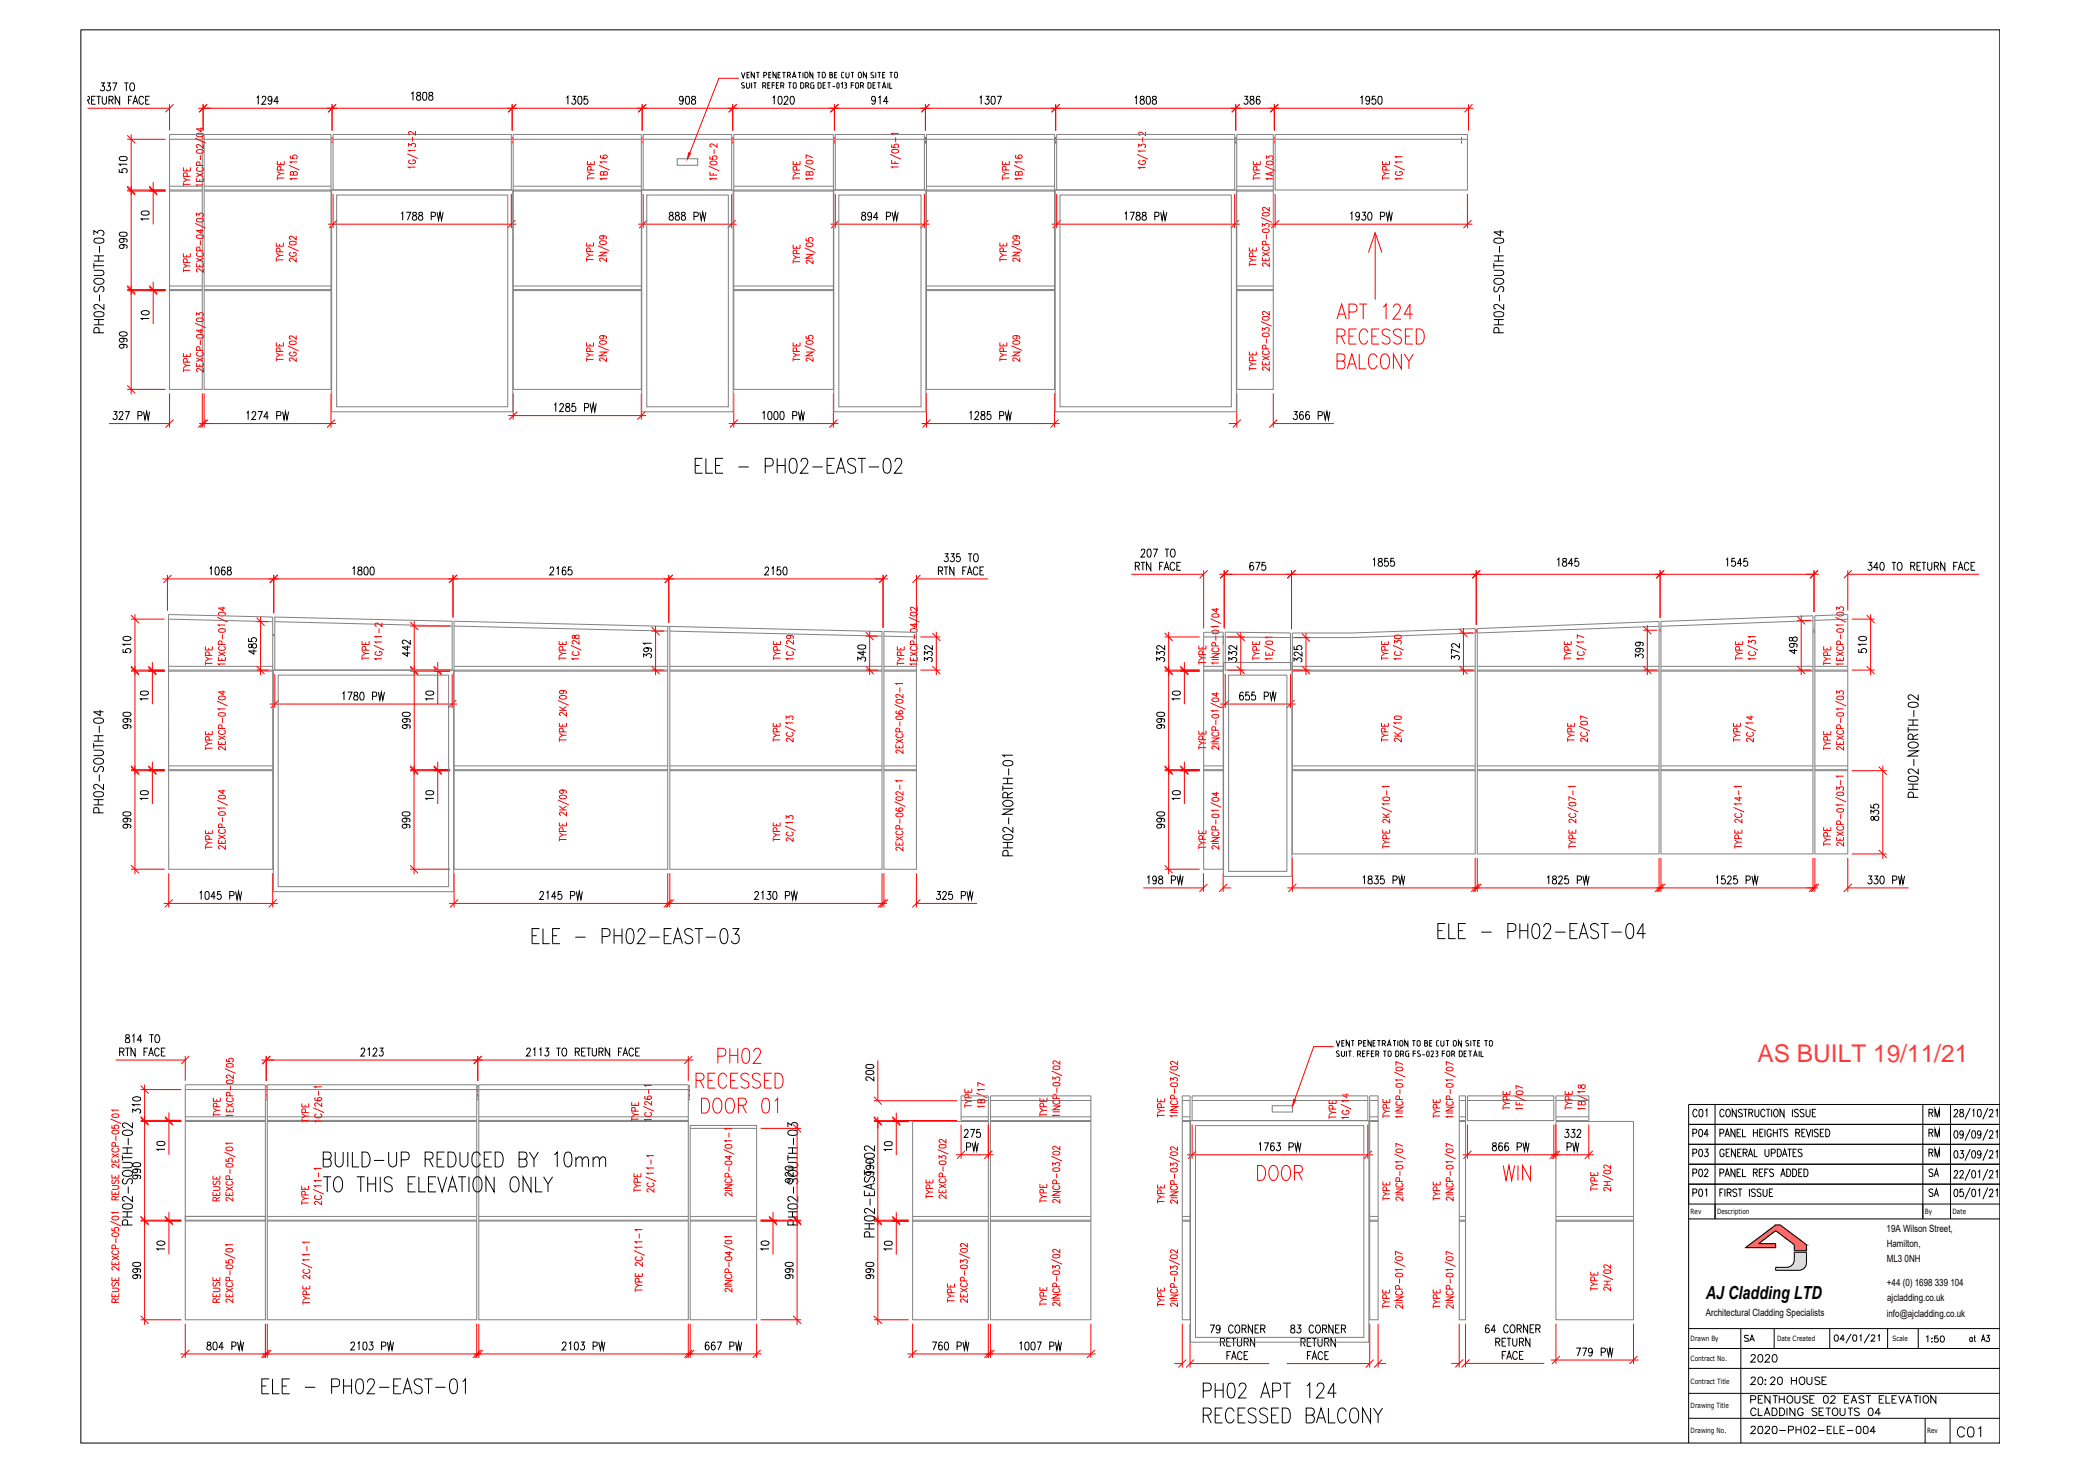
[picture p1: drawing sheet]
<svg xmlns="http://www.w3.org/2000/svg" width="420mm" height="297mm" viewBox="0 0 420 297" stroke-linecap="round" stroke-linejoin="round" font-family="sans-serif">
<defs><g id="words">
<g font-size="6.6">
<text x="106.5" y="191.9">ELE - PH02-EAST-03</text>
<text x="289.3" y="190.9">ELE - PH02-EAST-04</text>
</g>
<g font-size="6.2">
<text x="139.3" y="96.7">ELE - PH02-EAST-02</text>
<text x="51.9" y="282.6">ELE - PH02-EAST-01</text>
</g>
<g font-size="6.2" fill="#f00">
<text x="252.9" y="239.5">DOOR</text>
<text x="302.7" y="239.5">WIN</text>
</g>
<text font-size="5.3" x="394.4" y="291.4">C01</text>
<g font-size="4.9">
<text x="388.4" y="162.3" transform="rotate(-90 388.4 162.3)">PH02-NORTH-02</text>
<text x="388.4" y="226.8">RM</text>
<text x="340.8" y="234.9">P03</text>
<text x="388.4" y="234.9">RM</text>
</g>
<text font-size="4.9" fill="#ff2755" x="354.9" y="214.4">AS BUILT 19/11/21</text>
<text font-size="4.9" fill="#f00" x="27.9" y="248.7" transform="rotate(-90 27.9 248.7)">PH02-SOUTH-02</text>
<g font-size="4.4">
<text x="340.8" y="230.7">P04</text>
<text x="388.4" y="230.7">RM</text>
<text x="340.8" y="238.8">P02</text>
<text x="388.4" y="238.8">SA</text>
<text x="340.8" y="242.7">P01</text>
<text x="388.4" y="242.7">SA</text>
<text x="352.4" y="276.2">2020</text>
<text x="352.4" y="280.8">20:20 HOUSE</text>
<text x="352.4" y="290.7">2020-PH02-ELE-004</text>
</g>
<text font-size="4" x="351.4" y="272">SA</text>
<text font-size="3.6" x="344.4" y="262.3">AJ Cladding LTD</text>
<g font-size="2">
<text x="380.9" y="248.8">19A Wilson Street,</text>
<text x="380.9" y="251.8">Hamilton,</text>
<text x="380.9" y="254.9">ML3</text>
<text x="384.5" y="254.9">0NH</text>
<text x="381" y="259.7">+44 (0) 1698</text>
<text x="381" y="262.8">ajcladding.co.uk</text>
<text x="390.6" y="259.7">339</text>
<text x="393.8" y="259.7">104</text>
<text x="344.4" y="265.8">Architectural Cladding Specialists</text>
<text x="380.9" y="265.9">info@ajcladding.co.uk</text>
</g>
<g font-size="1.5">
<text x="341.3" y="245.2">Rev</text>
<text x="346.7" y="245.1">Description</text>
<text x="388.6" y="245.1">By</text>
<text x="394.2" y="245.2">Date</text>
<text x="341.3" y="270.7">Drawn By</text>
<text x="341.3" y="274.8">Contract No.</text>
<text x="358.8" y="270.8">Date Created</text>
<text x="382.1" y="270.8">Scale</text>
<text x="341.3" y="279.4">Contract Title</text>
<text x="341.3" y="284.3">Drawing Title</text>
<text x="341.3" y="289.3">Drawing No.</text>
<text x="389.1" y="289.4">Rev</text>
</g>
</g></defs>
<!-- layer: SA-GENIUS PANELS -->
<g fill="none" stroke="#808080" stroke-width=".2">
<path d="M34.2 27.1h6.6v51.5h-6.6zM34.2 28.1h6.6M34.2 38.4h6.6M34.2 38.6h6.6M34.2 37.6h6.6M41.2 27.1h25.6v51.5h-25.6zM41.2 28.1h25.6M41.2 38.4h25.6M41.2 38.6h25.6M41.2 37.6h25.6M67.3 27.1h35.9v11.3h-35.9zM67.3 28.1h35.9"/>
<path d="M103.6 27.1h25.9v51.5h-25.9zM103.6 28.1h25.9M103.6 38.4h25.9M103.6 38.6h25.9M103.6 37.6h25.9M129.9 27.1h17.8v11.3h-17.8zM129.9 28.1h17.8M148.2 27.1h20.1v51.5h-20.1zM148.2 28.1h20.1M148.2 38.4h20.1M148.2 38.6h20.1M148.2 37.6h20.1"/>
<path d="M168.6 27.1h18v11.3h-18zM168.6 28.1h18M187.1 27.1h25.8v51.5h-25.8zM187.1 28.1h25.8M187.1 38.4h25.8M187.1 38.6h25.8M187.1 37.6h25.8M213.3 27.1h36v11.3h-36zM213.3 28.1h36M249.7 27.1h7.4v51.5h-7.4zM249.7 28.1h7.4M249.7 38.4h7.4"/>
<path d="M249.7 38.6h7.4M249.7 37.6h7.4M257.5 27.1h38.8v11.3h-38.8zM257.5 28.1h38.8M34.2 58.7h6.6M34.2 58.5h6.6M34.2 57.8h6.6M41.2 58.7h25.6M41.2 58.5h25.6M41.2 57.8h25.6M103.6 58.7h25.9M103.6 58.5h25.9"/>
<path d="M103.6 57.8h25.9M148.2 58.7h20.1M148.2 58.5h20.1M148.2 57.8h20.1M187.1 58.7h25.8M187.1 58.5h25.8M187.1 57.8h25.8M249.7 58.7h7.4M249.7 58.5h7.4M249.7 57.8h7.4M34 124.1l21.1 .5v50.9h-21zM34 125l21.1 .5"/>
<path d="M34.1 135.5h21M34.1 135.3h21M34.1 134.5h21M55.5 124.6l35.8 .8v9.9h-35.8zM55.5 125.5l35.8 .9M91.7 126.4l43.1 1M91.7 135.5h43.1M91.7 135.3h43.1M91.7 134.5h43.1M134.8 126.5v49h-43.1v-50.1l86.4 2.1v48h-42.9v-49M135.2 127.4l42.9 1.1M135.2 135.5h42.9"/>
<path d="M135.2 135.3h42.9M135.2 134.5h42.9M178.5 127.5l6.5 .2v47.8h-6.5zM178.5 135.5h6.5M178.5 135.3h6.5M178.5 128.5l6.5 .1M178.5 134.5h6.5M243 127.7l4-.1v47.9h-4zM243 135.5h4M243 135.3h4M243 128.6h4M243 134.5h4"/>
<path d="M247.4 127.6l13.1 .2v7.5h-13.1zM247.4 128.6l13.1 .1M260.9 127.8h12.1l24.8-.9v45.5h-36.9zM260.9 135.5h36.9M260.9 135.3h36.9M260.9 134.5h36.9M297.8 127.8l-24.8 .9h-12.1M298.3 126.9l36.7-1.4v46.9h-36.7zM298.3 135.5h36.7M298.3 135.3h36.7M298.3 134.5h36.7M335 126.5l-36.7 1.3"/>
<path d="M335.4 125.5l30.6-1.2v48.1h-30.6zM335.4 135.5h30.6M335.4 135.3h30.6M335.4 134.5h30.6M366 125.3l-30.6 1.2M366.4 124.3l6.7-.2v48.3h-6.7zM366.4 135.5h6.7M366.4 135.3h6.7M366.4 134.5h6.7M373.1 125l-6.7 .3M34.1 155.4h21M34.1 155.6h21"/>
<path d="M34.1 154.7h21M91.7 155.4h43.1M91.7 155.6h43.1M91.7 154.7h43.1M135.2 155.4h42.9M135.2 155.6h42.9M135.2 154.7h42.9M178.5 155.4h6.5M178.5 155.6h6.5M178.5 154.7h6.5M243 155.4h4M243 155.6h4"/>
<path d="M243 154.7h4M260.9 155.4h36.9M260.9 155.6h36.9M260.9 154.7h36.9M298.3 155.4h36.7M298.3 155.6h36.7M298.3 154.7h36.7M335.4 155.4h30.6M335.4 155.6h30.6M335.4 154.7h30.6M366.4 155.4h6.7M366.4 155.6h6.7"/>
<path d="M366.4 154.7h6.7M37.4 219h16.2v27.6h-16.2zM54 219h42.3v47.5h-42.3zM96.7 219h42.3v47.5h-42.3zM37.4 220h16.2M37.4 226.2h16.2M37.4 226.5h16.2M37.4 225.5h16.2M54 220h42.3M54 226.2h42.3M54 226.5h42.3M54 225.5h42.3"/>
<path d="M96.7 220h42.3M96.7 226.2h42.3M96.7 226.5h42.3M96.7 225.5h42.3M139.3 227.3h13.5v39.2h-13.5zM139.3 227.9h13.5M194 225.5h5.5M194 222.2h5.5M199.5 226.3h-5.5v-5h5.5v45.2h-15.2v-40h15.2M200 221.3h20.2v45.2h-20.2zM200 226.5h20.2M200 225.5h20.2"/>
<path d="M200 222.2h20.2M200 226.3h20.2M238.7 221.3h1.6v45.2h-1.6zM238.7 226.5h1.6M238.7 225.5h1.6M238.7 222.2h1.6M238.7 226.3h1.6M240.7 221.3h35.5v5h-35.5zM240.7 222.2h35.5M276.5 221.3h1.7v45.2h-1.7zM276.5 226.5h1.7M276.5 225.5h1.7"/>
<path d="M276.5 222.2h1.7M276.5 226.3h1.7M294.6 221.3h1.3v45.2h-1.3zM294.6 226.5h1.3M294.6 225.5h1.3M294.6 222.2h1.3M294.6 226.3h1.3M296.3 221.3h17.4v5h-17.4zM296.3 222.2h17.4M314.1 226.5h15.7v40h-15.7zM314.1 225.5h6.7M314.1 222.2h6.7"/>
<path d="M314.1 221.3h6.7v5h-6.7zM37.4 245.6h16.2v20.9h-16.2zM37.4 246.4h16.2M37.4 245.6h16.2M54 246.4h42.3M54 246.6h42.3M54 245.6h42.3M96.7 246.4h42.3M96.7 246.6h42.3M96.7 245.6h42.3M139.3 246.4h13.5M139.3 246.6h13.5"/>
<path d="M139.3 245.6h13.5M184.3 246.4h15.2M184.3 245.6h15.2M184.3 246.6h15.2M200 246.4h20.2M200 245.6h20.2M200 246.6h20.2M238.7 246.4h1.6M238.7 245.6h1.6M238.7 246.6h1.6M276.5 246.4h1.7M276.5 245.6h1.7"/>
<path d="M276.5 246.6h1.7M294.6 246.4h1.3M294.6 245.6h1.3M294.6 246.6h1.3M314.1 246.4h15.7M314.1 245.6h15.7M314.1 246.6h15.7"/>
</g>
<!-- layer: SA-MODULE DIMS -->
<g fill="none" stroke="#f00" stroke-width=".2">
<path d="M17.7 21.9h16.5M25.7 38.6h7.7M25.7 38.4h7.7M25.7 28.1h7.7M26.5 27.1v52.5M30.9 36.8v1.6M30.9 38.6v6.7M34.2 21.1v5.2M40 21.9h257.5M41 21.1v5.3M67 21.1v5.3M67.3 39.2v6.9"/>
<path d="M103.2 39.2v6.9M103.4 21.1v5.3M129.7 21.1v5.3M129.9 39.2v6.9M147.7 39.2v6.9M147.9 21.1v5.3M168.5 21.1v5.3M168.6 39.2v6.9M186.6 39.2v6.9M186.8 21.1v5.3M213.1 21.1v5.3M213.3 39.2v6.9"/>
<path d="M249.3 39.2v6.9M249.5 21.1v5.3M257.3 21.1v5.3M257.5 39.2v6.9M296.3 39.2v6.9M296.5 21.1v5.3M25.7 58.7h7.7M25.7 58.5h7.7M30.9 56.9v1.6M30.9 58.7v6.7M66.2 45.3h38M128.8 45.3h19.9"/>
<path d="M167.7 45.3h19.9M212.3 45.3h38M256.5 45.3h40.8M277.7 47v13.5M277.7 47l1.3 4M277.7 47l-1.4 4M25.7 78.6h7.7M34.2 79.4v6.9M40.8 79.4v6.9M41.2 79.4v6.9M66.8 79.4v6.9M103.6 79.4v5.3"/>
<path d="M129.5 79.4v5.3M148.2 79.4v6.9M168.3 79.4v6.9M187.1 79.4v6.9M212.9 79.4v6.9M249.7 79.4v6.9M257.1 79.4v6.9M269.9 64.4l1-3 .9 3M269.9 67.9h1.1a.74 .74 0 0 0 .6-.7 .74 .74 0 0 0-.6-.8h-1.1v3.1M269.9 72.9h1.1a.74 .74 0 0 0 .6-.7 .74 .74 0 0 0-.6-.7h-1.1v3l1.4-.1a.88 .88 0 0 0-.3-1.5M270.3 63.4h1.2M270.7 67.9l.9 1.6"/>
<path d="M272 74.5l1-3 .9 3M272.4 63h1a.85 .85 0 0 0 .6-.8 .85 .85 0 0 0-.6-.8h-1v3M272.4 67.9h.9M272.4 73.5h1.1M273.9 66.4h-1.5v3.1h1.5M274.4 71.5v3h1.4M274.4 61.4h1.6M275.2 61.4v3M276.2 67.2a.81 .81 0 0 0-.8-.8 .81 .81 0 0 0-.8 .8 1.89 1.89 0 0 0 .6 2.3 .89 .89 0 0 0 1-.7M277 67.9h.9M278 72.2a.83 .83 0 0 0-.8-.8 .83 .83 0 0 0-.8 .8 1.86 1.86 0 0 0 .6 2.3 .88 .88 0 0 0 1-.7M278.5 66.4h-1.5v3.1h1.5"/>
<path d="M279.2 71.6l.2-.1a.99 .99 0 0 1 1.1 1.1 1.72 1.72 0 0 1-.6 1.9 .82 .82 0 0 1-1.1-.7 2.12 2.12 0 0 1 .4-2.2zM279.3 62l.6-.6v3M280.7 66.9a.85 .85 0 0 0-1-.5 .85 .85 0 0 0-.7 .8l.3 .4 .9 .4a.81 .81 0 0 1 .3 1.3 .81 .81 0 0 1-1.2 0l-.3-.3M281.3 62.1v-.1a.78 .78 0 0 1 1-.6 .97 .97 0 0 1 .1 1.6l-1.2 1.4h1.7M282.9 66.9a.85 .85 0 0 0-.9-.5 .85 .85 0 0 0-.7 .8 1.65 1.65 0 0 0 1.4 1 .8 .8 0 0 1-.3 1.3h-.5l-.6-.5M282.9 71.5v3l-1.6-3v3M283.5 71.5l1 1.4v1.6M283.7 67.9h1M285.3 63.4h-1.8l1.2-2v3M285.3 66.4h-1.6v3.1h1.6M285.4 71.5l-.9 1.4M285.9 66.4h.9a1.8 1.8 0 0 1 0 3.1h-.9z"/>
<path d="M22 85.5h12.2M40.2 85.5h27.6M102.6 83.9h27.9M147.1 85.5h22.2M186 85.5h27.9M248.1 85.5h1.6M257.1 85.5h12.2M32.8 116.9h146.5M33.8 116.1v7.2M55.3 116.1v7.7M91.5 116.1v8.6M135 116.1v9.6"/>
<path d="M178.3 116.1v10.7M185 116.9h14.5M185 116.1v10.8M228.4 116h14.6M243 115.2v11.7M246.2 116h121M247.2 115.2v11.7M260.8 115.2v11.9M298.1 115.2v11M335.2 115.2v9.6M366.3 115.2v8.4M373.1 116h26.5"/>
<path d="M373.1 115.2v8.1M26.4 135.5h6.9M26.4 135.3h6.9M26.4 125h6.8M27.2 124.1v52.4M30.8 133.7v1.6M30.8 135.5v6.7M51.8 135.3h2.5M51.8 125.5h2.5M52.6 124.5v11.8M55.5 136.1v6.9M82.8 135.5h8.1"/>
<path d="M82.8 135.3h8.1M82.8 126.4h8.1M83.6 125.4v31M88.4 133.7v1.6M88.4 135.5v6.7M91.3 136.1v6.9M131.6 135.3h2.4M131.6 127.4h2.4M132.4 126.4v9.9M174.8 135.3h2.5M174.8 128.5h2.5M175.6 127.4v8.9"/>
<path d="M185.8 135.3h4.1M185.8 128.6h4.1M189 127.6v8.7M235.1 135.5h7.1M235.1 135.3h7.1M235.1 128.6h7.1M236 127.6v48.9M239.1 133.7v1.6M239.1 135.5v6.7M247.4 136.1v6.9M247.8 135.3h3.5M247.8 128.6h3.5"/>
<path d="M250.5 127.6v8.7M260.5 136.1v6.9M260.9 135.3h3.6M261.4 128.7h3.1M263.7 127.8v8.5M294.7 135.3h2.8M294.7 127.8h2.8M295.5 126.8v9.5M331.8 135.3h2.7M331.8 127.3h2.8M332.6 126.3v10M362.9 135.3h2.7"/>
<path d="M362.9 125.3h2.7M363.7 124.3v12M373.9 135.3h4.6M373.9 125h4.6M377.7 124.1v12.2M26.4 155.6h6.9M26.4 155.4h6.9M30.8 153.8v1.6M30.8 155.6v6.8M54.5 142.2h37.8M82.8 155.6h8.1M82.8 155.4h8.1"/>
<path d="M83.6 154.6v21.9M88.4 153.8v1.6M88.4 155.6v6.8M235.1 155.6h7.1M235.1 155.4h7.1M239.1 153.8v1.6M239.1 155.6v6.8M246.4 142.2h15.2M373.9 155.6h7M380.1 154.6v18.8M26.4 175.5h6.9M34.1 176.3v6.9"/>
<path d="M55.1 176.3v6.9M82.8 175.5h8.1M91.7 176.3v6.9M134.8 176.3v6.9M135.2 176.3v6.9M178.1 176.3v6.9M178.5 176.3v6.9M185 176.3v6.9M230.8 179.3h12.2M235.1 175.5h7.1M243 176.3v3.8M247 179.3h1.6"/>
<path d="M247 176.3v3.8M259.9 179.3h107.2M260.9 173.2v6.9M297.8 173.2v6.9M298.3 173.2v6.9M335 173.2v6.9M335.4 173.2v6.9M366 173.2v6.9M366.4 173.2v6.9M373.1 173.2v6.9M373.1 179.3h12.2M373.9 172.4h7"/>
<path d="M33 182.4h23.1M90.7 182.4h88.4M185 182.4h12.3M23.4 214.1h14M29.2 219v48.5M37.4 213.2v5M52.8 214.1h87.2M53.7 213.2v5.1M96.5 213.2v5.1M139 213.2v5M140.5 218.2h1a.73 .73 0 0 0 .7-.8 .73 .73 0 0 0-.7-.7h-1v3M141.3 218.2l.8 1.5"/>
<path d="M142.9 218.2h1M144.4 216.7h-1.5v3h1.5M144.9 213.3h1.1a.85 .85 0 0 0 .6-.8 .85 .85 0 0 0-.6-.8h-1.1v3M146.7 217.4a.79 .79 0 0 0-1.2-.5 1.98 1.98 0 0 0 .2 2.8 .82 .82 0 0 0 1-.7M147.3 211.7v3M147.3 213.1h1.7M147.5 218.2h.9M149 211.7v3M149 216.7h-1.5v3h1.5M150.1 211.9l.6-.2a1.43 1.43 0 0 1 .7 1.7l-.1 .7-.3 .5-.5 .1a1.5 1.5 0 0 1-.7-1.7zM151.2 217.1a.85 .85 0 0 0-.9-.4 .85 .85 0 0 0-.7 .7 1.65 1.65 0 0 0 1.4 1.1 .76 .76 0 0 1-.3 1.2l-.9-.1-.2-.3M152.2 212.4v-.1a.78 .78 0 0 1 .9-.6 .79 .79 0 0 1 .3 1.1l-1.3 1.9h1.6"/>
<path d="M153.5 217.1a.85 .85 0 0 0-.9-.4 .85 .85 0 0 0-.7 .7l.1 .3 .3 .3 .8 .3a.73 .73 0 0 1 .4 .8 .73 .73 0 0 1-.6 .6l-.8-.1-.2-.3M154.3 218.2h.9M155.8 216.7h-1.5v3h1.5M156.5 216.7h.8a1.85 1.85 0 0 1 .6 2.6l-.6 .4h-.8zM177.2 214.1v8.2M28.4 226.5h8.2M28.4 226.2h8.2M28.4 220h8.2M34.1 224.6v1.6M34.1 226.5v6.7M141.6 221.8h.8a1.8 1.8 0 0 1 .6 2.5l-.2 .3-.4 .2h-.8zM144.4 221.9l.2-.1a.99 .99 0 0 1 1.1 1.1 1.72 1.72 0 0 1-.6 1.9 .82 .82 0 0 1-1.1-.8 2.12 2.12 0 0 1 .4-2.1z"/>
<path d="M146.9 221.9l.2-.1a.82 .82 0 0 1 1.1 .7 1.94 1.94 0 0 1-.6 2.3 .96 .96 0 0 1-1.1-1.2 2.07 2.07 0 0 1 .4-1.7zM149.1 223.2h1a.73 .73 0 0 0 .6-.7 .73 .73 0 0 0-.6-.7h-1v3M149.9 223.2l.8 1.6M153.6 227.9h8.1M154.1 221.9l.6-.1a1.43 1.43 0 0 1 .7 1.7l-.1 .7-.2 .4-.4 .2-.6-.2a2.89 2.89 0 0 1 0-2.7zM156.4 222.3l.6-.5v3M160.9 226.8v40.7M176.4 226.5h7.1M176.4 226.3h16.8M176.4 222.3h16.8M177.2 225.5v42M180.2 226.5h3.3"/>
<path d="M181 224.7v1.6M181 226.5v6.7M193 233.2h7.6M194 227.1v6.9M199.5 227.1v6.9M239.7 233.2h37.5M240.7 227.1v6.9M276.2 227.1v6.9M295.3 233.2h26.5M296.3 227.1v6.9M313.7 227.1v6.9M314.1 227.1v6.9"/>
<path d="M320.8 227.1v6.9M28.4 246.6h8.2M28.4 246.4h8.2M34.1 244.8v1.6M34.1 246.6v6.7M153.6 246.6h8.1M153.6 246.4h8.1M156.1 244.8v1.6M156.1 246.6v6.7M176.4 246.4h7.1M176.4 246.6h7.1M181 244.8v1.6"/>
<path d="M181 246.6v6.7M28.4 266.5h8.2M36.4 273.4h117.4M37.4 267.3v6.9M53.6 267.3v6.9M54 267.3v6.9M96.3 267.3v6.9M96.7 267.3v6.9M139 267.3v6.9M139.3 267.3v6.9M152.8 267.3v6.9M153.6 266.5h8.1"/>
<path d="M176.4 266.5h7.1M183.2 273.4h38M184.3 267.3v6.9M199.5 267.3v6.9M200 267.3v6.9M220.2 267.3v6.9M237.1 275.4h1.6M238.7 267.3v8.9M240.3 267.3v8.9M240.3 275.4h15.9M259.8 275.4h16.7M276.5 267.3v8.9"/>
<path d="M278.2 275.4h1.7M278.2 267.3v8.9M293 275.3h1.6M294.6 267.3v8.8M295.9 267.3v8.8M295.9 275.3h15.9M313.1 274.6h17.7M314.1 267.3v8.1M329.8 267.3v8.1"/>
</g>
<!-- layer: 0 -->
<g fill="none" stroke="#f00" stroke-width=".2">
<path d="M25.7 37.8l1.6 1.6M25.7 37.6l1.6 1.6M25.7 27.3l1.6 1.6M30.1 37.6l1.6 1.6M30.1 37.8l1.6 1.6M35 21.1l-1.6 1.6M41.8 21.1l-1.6 1.6M67.8 21.1l-1.6 1.6M104.2 21.1l-1.6 1.6M130.5 21.1l-1.7 1.6M148.7 21.1l-1.6 1.6M169.3 21.1l-1.6 1.6"/>
<path d="M187.6 21.1l-1.6 1.6M213.9 21.1l-1.6 1.6M250.3 21.1l-1.6 1.6M258.1 21.1l-1.6 1.6M297.3 21.1l-1.6 1.6M25.7 57.9l1.6 1.6M25.7 57.7l1.6 1.6M30.1 57.7l1.6 1.6M30.1 57.9l1.6 1.6M68.1 44.5l-1.7 1.6M104 44.5l-1.6 1.6M130.7 44.5l-1.6 1.6"/>
<path d="M148.5 44.5l-1.6 1.6M169.4 44.5l-1.6 1.6M187.4 44.5l-1.6 1.6M214.2 44.5l-1.7 1.6M250.1 44.5l-1.6 1.6M258.3 44.5l-1.6 1.6M297.1 44.5l-1.6 1.6M25.7 77.8l1.6 1.6M35 84.7l-1.6 1.6M41.6 84.7l-1.6 1.6M42 84.7l-1.6 1.6M67.6 84.7l-1.6 1.6"/>
<path d="M104.4 83.1l-1.6 1.6M130.3 83.1l-1.6 1.6M149 84.7l-1.7 1.6M169.1 84.7l-1.6 1.6M187.9 84.7l-1.6 1.6M213.7 84.7l-1.6 1.6M250.5 84.7l-1.6 1.6M257.9 84.7l-1.6 1.6M34.6 116.1l-1.6 1.6M56.1 116.1l-1.6 1.6M92.3 116.1l-1.6 1.6M135.8 116.1l-1.6 1.6"/>
<path d="M179.1 116.1l-1.6 1.6M185.8 116.1l-1.6 1.6M243.8 115.2l-1.6 1.6M248 115.2l-1.6 1.6M261.6 115.2l-1.7 1.6M298.9 115.2l-1.6 1.6M336 115.2l-1.6 1.6M367.1 115.2l-1.7 1.6M373.9 115.2l-1.6 1.6M26.4 134.7l1.7 1.6M26.4 134.5l1.7 1.6M26.4 124.2l1.7 1.6"/>
<path d="M30 134.5l1.6 1.6M30 134.7l1.6 1.6M51.8 134.5l1.6 1.6M51.8 124.7l1.6 1.6M82.8 134.7l1.6 1.6M82.8 134.5l1.6 1.6M82.8 125.6l1.6 1.6M87.6 134.5l1.6 1.6M87.6 134.7l1.6 1.6M131.6 134.5l1.6 1.6M131.6 126.6l1.6 1.6M174.8 134.5l1.6 1.6"/>
<path d="M174.8 127.6l1.6 1.7M188.2 134.5l1.7 1.6M188.2 127.8l1.7 1.6M235.1 134.7l1.7 1.6M235.1 134.5l1.7 1.6M235.1 127.8l1.7 1.6M238.3 134.5l1.6 1.6M238.3 134.7l1.6 1.6M249.7 134.5l1.6 1.6M249.7 127.8l1.6 1.6M262.9 134.5l1.6 1.6M262.9 127.9l1.6 1.7"/>
<path d="M294.7 134.5l1.6 1.6M294.7 127l1.6 1.6M331.8 134.5l1.6 1.6M331.8 126.5l1.6 1.6M362.9 134.5l1.6 1.6M362.9 124.5l1.6 1.6M376.9 134.5l1.6 1.6M376.9 124.2l1.6 1.6M26.4 154.8l1.7 1.6M26.4 154.6l1.7 1.6M30 154.6l1.6 1.6M30 154.8l1.6 1.6"/>
<path d="M56.3 141.4l-1.6 1.6M82.8 154.8l1.6 1.6M82.8 154.6l1.6 1.6M87.6 154.6l1.6 1.6M87.6 154.8l1.6 1.6M92.1 141.4l-1.6 1.6M235.1 154.8l1.7 1.6M235.1 154.6l1.7 1.6M238.3 154.6l1.6 1.6M238.3 154.8l1.6 1.6M248.2 141.4l-1.6 1.6M261.4 141.4l-1.7 1.6"/>
<path d="M379.3 154.8l1.6 1.6M26.4 174.7l1.7 1.6M82.8 174.7l1.6 1.6M235.1 174.7l1.7 1.6M243.8 178.5l-1.6 1.6M247.8 178.5l-1.6 1.6M261.7 178.5l-1.6 1.6M298.6 178.5l-1.6 1.6M299.1 178.5l-1.6 1.6M335.8 178.5l-1.6 1.6M336.2 178.5l-1.7 1.6M366.8 178.5l-1.6 1.6"/>
<path d="M367.2 178.5l-1.6 1.6M373.9 178.5l-1.6 1.6M379.3 171.6l1.6 1.6M34.9 181.6l-1.6 1.6M55.9 181.6l-1.6 1.6M92.5 181.6l-1.6 1.6M135.6 181.6l-1.6 1.6M136 181.6l-1.6 1.6M178.9 181.6l-1.6 1.6M179.3 181.6l-1.6 1.6M185.8 181.6l-1.6 1.6M28.4 219.2l1.6 1.6"/>
<path d="M38.2 213.2l-1.6 1.7M54.6 213.2l-1.7 1.7M97.3 213.2l-1.6 1.7M139.8 213.2l-1.6 1.7M28.4 225.7l1.6 1.6M28.4 225.4l1.6 1.6M33.3 225.4l1.6 1.6M33.3 225.7l1.6 1.6M160.1 227l1.6 1.7M176.4 225.7l1.6 1.6M176.4 225.5l1.6 1.6M176.4 221.5l1.6 1.6"/>
<path d="M180.2 225.5l1.6 1.6M180.2 225.7l1.6 1.6M194.8 232.4l-1.6 1.6M200.3 232.4l-1.6 1.6M241.5 232.4l-1.6 1.6M277 232.4l-1.6 1.6M297.1 232.4l-1.6 1.6M314.5 232.4l-1.6 1.6M314.9 232.4l-1.6 1.6M321.6 232.4l-1.6 1.6M28.4 245.8l1.6 1.6M28.4 245.6l1.6 1.6"/>
<path d="M33.3 245.6l1.6 1.6M33.3 245.8l1.6 1.6M155.3 245.6l1.6 1.6M155.3 245.8l1.6 1.6M160.1 245.8l1.6 1.6M160.1 245.6l1.6 1.6M176.4 245.8l1.6 1.6M176.4 245.6l1.6 1.6M180.2 245.6l1.6 1.6M180.2 245.8l1.6 1.6M28.4 265.7l1.6 1.6M38.2 272.6l-1.6 1.6"/>
<path d="M54.4 272.6l-1.6 1.6M54.8 272.6l-1.6 1.6M97.1 272.6l-1.7 1.6M97.5 272.6l-1.6 1.6M139.8 272.6l-1.6 1.6M140.2 272.6l-1.7 1.6M153.6 272.6l-1.6 1.6M160.1 265.7l1.6 1.6M176.4 265.7l1.6 1.6M185.1 272.6l-1.6 1.6M200.3 272.6l-1.6 1.6M200.8 272.6l-1.6 1.6"/>
<path d="M221.1 272.6l-1.7 1.6M239.5 274.5l-1.6 1.7M241.1 274.5l-1.6 1.7M277.4 274.5l-1.7 1.7M279 274.5l-1.6 1.7M295.4 274.5l-1.6 1.6M296.7 274.5l-1.6 1.6M314.9 273.8l-1.6 1.6M330.6 273.8l-1.6 1.6"/>
</g>
<!-- layer: SA-MODULE DIMS -->
<g fill="none" stroke="#000" stroke-width=".2">
<path d="M17.7 19.4a.38 .38 0 0 1 .4 .4 .38 .38 0 0 1-.4 .4l.4 .9M19.3 19.4h-.8v1.7h.8M19.5 19.4h.8M19.9 19.4v1.7M20.4 16.7h.7l-.4 .7a.47 .47 0 0 1 .4 .7 .47 .47 0 0 1-.8-.1M20.6 19.4v1.2a.43 .43 0 0 0 .5 .5 .43 .43 0 0 0 .4-.5v-1.2M21.6 16.7h.7l-.4 .7a.49 .49 0 0 1 .4 .7 .49 .49 0 0 1-.8 .1v-.2M22.7 16.7h.9l-.7 1.6M24.2 19.4v1.7l-.9-1.7v1.7M25.1 16.7h.8M25.5 16.7v1.6M26.4 16.8l.2-.1a.88 .88 0 0 1 .6 .7 .88 .88 0 0 1-.2 .9h-.2a.88 .88 0 0 1-.6-.6 .88 .88 0 0 1 .2-.9z"/>
<path d="M26.7 19.4h-.8v1.7M29 19.8a.48 .48 0 0 0-.6-.3 .48 .48 0 0 0-.3 .5v.4a.48 .48 0 0 0 .3 .6 .48 .48 0 0 0 .6-.3M30.2 19.4h-.8v1.7h.8M51.8 19.7l.3-.3v1.7M52.9 19.8l.3-.4 .3 .1 .2 .2-.2 .6-.6 .8h.8M54.9 20l-.2 .3a.46 .46 0 0 1-.6-.4 .46 .46 0 0 1 .6-.4l.2 .5a.78 .78 0 0 1-.5 1.1l-.2-.3M83 18.9l.4-.3v1.6M84.2 18.7a.33 .33 0 0 0 .2 .5 .5 .5 0 0 1 .6 .6 .5 .5 0 0 1-.9 .3v-.2a.72 .72 0 0 1 .7-.8v-.4zM85.5 18.7l.3-.1a1.11 1.11 0 0 1 0 1.6h-.1a1.25 1.25 0 0 1-.2-1.5zM86.7 18.7a.33 .33 0 0 0 .1 .5 .5 .5 0 0 1 .6 .6 .5 .5 0 0 1-.8 .3v-.2a.72 .72 0 0 1 .7-.8v-.4zM114.4 19.7l.3-.3v1.7M115.6 19.4h.6l-.3 .6a.49 .49 0 0 1 .3 .7 .49 .49 0 0 1-.7 .2l-.1-.2"/>
<path d="M116.8 19.5l.3-.1a.92 .92 0 0 1 .3 1.3l-.1 .3-.3 .1a1.32 1.32 0 0 1-.2-1.6zM118.6 19.4h-.6l-.1 .7a.5 .5 0 0 1 .7 .1 .5 .5 0 0 1 0 .6 .5 .5 0 0 1-.7 .1v-.2M138 20l-.2 .3a.46 .46 0 0 1-.7-.4 .46 .46 0 0 1 .7-.4l.2 .5a1.02 1.02 0 0 1-.4 1.1l-.3-.1-.1-.2M138.5 19.5l.4-.1a1.11 1.11 0 0 1 0 1.7l-.4-.1-.1-.7zM139.7 19.5a.33 .33 0 0 0 .2 .5 .5 .5 0 0 1 .6 .6 .5 .5 0 0 1-.9 .3v-.2a.72 .72 0 0 1 .7-.7v-.5zM156 19.7l.3-.3v1.7M157.3 19.5l.3-.1a1.03 1.03 0 0 1 0 1.7h-.2a1.32 1.32 0 0 1-.1-1.6zM158.4 19.8v-.2l.2-.2 .3 .1 .2 .2-.2 .6-.6 .8h.9M159.7 19.5l.3-.1a1.03 1.03 0 0 1 0 1.7l-.3-.1-.2-.7zM176.8 20l-.2 .3a.45 .45 0 0 1-.6-.4 .45 .45 0 0 1 .6-.4 1.18 1.18 0 0 1-.2 1.6l-.4-.3M177.4 19.7l.3-.3v1.7M197.8 19.7l.3-.3v1.7"/>
<path d="M199 19.4h.7l-.4 .6a.47 .47 0 0 1 .4 .8 .47 .47 0 0 1-.8-.1M200.3 19.5a.45 .45 0 0 1 .6 .2v.4a.69 .69 0 0 1-.5 1 1.32 1.32 0 0 1-.1-1.6zM201.3 19.4h.9l-.7 1.7M229.1 19.7l.3-.3v1.7M230.3 19.5a.5 .5 0 0 0 .1 .5 .5 .5 0 0 0 .5 .2 .47 .47 0 0 1 0 .8 .47 .47 0 0 1-.7-.2 .47 .47 0 0 1 .4-.7l.2-.1a.3 .3 0 0 0 .2-.3 .3 .3 0 0 0-.3-.3zM231.6 19.5a.45 .45 0 0 1 .6 .2l.1 .4a.71 .71 0 0 1-.5 1 1.25 1.25 0 0 1-.2-1.6zM232.8 19.5a.5 .5 0 0 0 0 .5 .5 .5 0 0 0 .5 .2 .47 .47 0 0 1 0 .8 .47 .47 0 0 1-.7-.2 .47 .47 0 0 1 .4-.7l.2-.1a.3 .3 0 0 0 .3-.3 .3 .3 0 0 0-.3-.3zM251.2 19.4h.7l-.3 .6a.49 .49 0 0 1 .4 .7 .49 .49 0 0 1-.8 .2l-.1-.2M252.5 19.5v.5a.61 .61 0 0 1 .6 .3 .61 .61 0 0 1-.2 .8 .52 .52 0 0 1-.6-.6 .52 .52 0 0 1 .7-.5l.1-.3a.45 .45 0 0 0-.6-.2zM254.4 19.7l-.1-.2a.45 .45 0 0 0-.6 .2v1.1a.46 .46 0 0 0 .7 0 .46 .46 0 0 0-.2-.7h-.4l-.2 .4M274.7 19.7l.3-.3v1.7M276.5 20l-.1 .3a.46 .46 0 0 1-.7-.4 .46 .46 0 0 1 .7-.4l.1 .5a1.02 1.02 0 0 1-.3 1.1l-.4-.3"/>
<path d="M277.7 19.4h-.6l-.1 .7a.5 .5 0 0 1 .7 .1 .5 .5 0 0 1 0 .6 .5 .5 0 0 1-.7 .1v-.2M278.4 19.5l.3-.1a1.11 1.11 0 0 1 0 1.7h-.1a1.25 1.25 0 0 1-.2-1.6zM18.5 20.2h.5M22 20.2l.7-.1 .1-.5-.8-.2v1.7M22.4 20.2l.4 .9M24.1 34.2v.6l.7 .1a.5 .5 0 0 1 0-.7 .5 .5 0 0 1 .7 0 .5 .5 0 0 1 0 .7h-.1M24.2 31.8l.6-.2a.75 .75 0 0 1 .9 .3v.2a1.03 1.03 0 0 1-1.6 0zM25.7 33.2h-1.6l.3 .3M25.9 20.2h.5M26.8 21.1l.5-1.7 .5 1.7M27 20.5h.6M29.4 20.2h.5"/>
<path d="M56.2 20.5h-.9l.7-1.1v1.7M179.4 20.5h-1l.6-1.1v1.7M24.2 47l.6-.1a.71 .71 0 0 1 .9 .4v.1a1.11 1.11 0 0 1-1.6 0zM24.6 49.4a.41 .41 0 0 1 .4 .4 .41 .41 0 0 1-.5 .4l-.2-.1-.2-.3a.88 .88 0 0 1 .8-.5 .88 .88 0 0 1 .8 .6l-.2 .2M24.6 48.1a.41 .41 0 0 1 .4 .5 .41 .41 0 0 1-.5 .4l-.2-.1-.2-.3a.88 .88 0 0 1 .8-.5 .88 .88 0 0 1 .8 .6l-.2 .2M28.6 42.8l.6-.2a.71 .71 0 0 1 .9 .4v.1a1.03 1.03 0 0 1-1.6 0zM30.1 44.2h-1.6l.3 .3M81 43.2l.3-.3v1.6M82 42.9h.9l-.6 1.6M83.4 42.9v.5a.66 .66 0 0 1 .6 .3 .66 .66 0 0 1 0 .7 .48 .48 0 0 1-.7-.2 .48 .48 0 0 1 .3-.7l.4-.1 .1-.3a.44 .44 0 0 0-.7-.2zM84.6 42.9v.5a.66 .66 0 0 1 .6 .3 .66 .66 0 0 1 0 .7 .48 .48 0 0 1-.7-.2 .48 .48 0 0 1 .4-.7l.3-.1 .1-.3a.44 .44 0 0 0-.7-.2zM87.1 43.7l.7-.1 .1-.6-.8-.1v1.6"/>
<path d="M88.3 42.9l.2 1.6 .3-1.6 .3 1.6 .4-1.6M135.2 42.9v.5a.61 .61 0 0 1 .7 .4 .61 .61 0 0 1-.2 .7 .52 .52 0 0 1-.6-.6 .52 .52 0 0 1 .6-.5l.2-.2-.1-.3zM136.4 42.9v.5a.61 .61 0 0 1 .7 .3 .61 .61 0 0 1-.2 .8 .52 .52 0 0 1-.6-.6 .52 .52 0 0 1 .6-.5l.2-.2v-.3zM137.7 42.9v.5a.61 .61 0 0 1 .6 .3 .61 .61 0 0 1-.2 .8 .52 .52 0 0 1-.6-.6 .52 .52 0 0 1 .7-.5l.1-.2v-.3zM140.1 43.7l.8-.1 .1-.2-.1-.4-.8-.1v1.6M141.3 42.9l.3 1.6 .3-1.6 .3 1.6 .3-1.6M174.1 42.9v.5a.66 .66 0 0 1 .6 .3 .66 .66 0 0 1 0 .7 .48 .48 0 0 1-.7-.2 .48 .48 0 0 1 .3-.7l.4-.1v-.3a.44 .44 0 0 0-.6-.2zM176 43.4l-.1 .2-.3 .2a.46 .46 0 0 1-.4-.5 .46 .46 0 0 1 .6-.4l.2 .5a.81 .81 0 0 1-.4 1.1l-.3-.1-.1-.2M177.3 43.9h-.9l.6-1v1.6M179 43.7l.7-.1 .1-.6-.8-.1v1.6M180.1 42.9l.4 1.6 .2-1.6 .3 1.6 .3-1.6M227.1 43.2l.3-.3v1.6"/>
<path d="M228.1 42.9h.9l-.6 1.6M229.5 42.9v.5a.66 .66 0 0 1 .6 .3 .66 .66 0 0 1 0 .7 .48 .48 0 0 1-.7-.2 .48 .48 0 0 1 .3-.7l.4-.1 .1-.3a.44 .44 0 0 0-.7-.2zM230.7 42.9v.5a.66 .66 0 0 1 .6 .3 .66 .66 0 0 1 0 .7 .48 .48 0 0 1-.7-.2 .48 .48 0 0 1 .4-.7l.3-.1 .1-.3a.44 .44 0 0 0-.7-.2zM233.2 43.7l.7-.1 .1-.6-.8-.1v1.6M234.3 42.9l.3 1.6 .3-1.6 .3 1.6 .4-1.6M272.7 43.2l.3-.3v1.6M274.5 43.4l-.1 .2-.3 .2a.46 .46 0 0 1-.4-.5 .46 .46 0 0 1 .6-.4l.2 .5a.76 .76 0 0 1-.5 1.1l-.2-.3M275 42.9h.7l-.3 .5a.48 .48 0 0 1 .3 .8 .48 .48 0 0 1-.8 0M276.3 42.9h.2a.88 .88 0 0 1 .5 .8 .88 .88 0 0 1-.5 .8 1.13 1.13 0 0 1-.2-1.6zM278.7 43.7l.8-.1 .1-.2-.1-.4-.8-.1v1.6M279.9 42.9l.3 1.6 .3-1.6 .3 1.6 .3-1.6M24.2 67.2l.6-.2a.72 .72 0 0 1 .9 .5 .94 .94 0 0 1-1.6-.1z"/>
<path d="M24.6 69.5l.4 .2a.45 .45 0 0 1-.5 .6 .45 .45 0 0 1-.2-.7l.3-.1a.74 .74 0 0 1 1.1 .5l-.2 .2M24.6 68.3l.4 .2a.45 .45 0 0 1-.5 .6 .45 .45 0 0 1-.2-.8h.3a.74 .74 0 0 1 1.1 .5l-.2 .2M28.6 62.9l.6-.2a.72 .72 0 0 1 .9 .5 .94 .94 0 0 1-1.6-.1zM30.1 64.3h-1.6l.3 .3M22.9 83.1h.7l-.4 .6a.47 .47 0 0 1 .4 .7 .47 .47 0 0 1-.8 0M24.1 83.5l.1-.3h.5l.1 .3-.8 1.2h.9M25.3 83.1h.8l-.6 1.6M27.8 83.9h.8l.1-.3-.1-.4-.8-.1v1.6M29 83.1l.3 1.6 .3-1.6 .3 1.6 .3-1.6M49.8 83.4l.3-.3v1.6M50.9 83.5a.38 .38 0 0 1 .5-.4 .38 .38 0 0 1 .2 .6l-.8 1h.9M52.1 83.1h.8l-.6 1.6"/>
<path d="M54.2 84.2h-.9l.6-1.1v1.6M55.9 83.9h.7v-.7l-.7-.1v1.6M57.1 83.1l.2 1.6 .3-1.6 .3 1.6 .4-1.6M111.9 81.8l.3-.3v1.6M113 81.9l.3-.4h.4l.1 .4-.8 1.2h.8M114.3 81.5a.5 .5 0 0 0 .1 .6 .5 .5 0 0 0 .5 .2 .47 .47 0 0 1 0 .7 .47 .47 0 0 1-.7-.2 .47 .47 0 0 1 .3-.6l.3-.1a.33 .33 0 0 0 .2-.3 .33 .33 0 0 0-.2-.3zM116.1 81.5h-.5l-.1 .7a.5 .5 0 0 1 .6 0 .5 .5 0 0 1 0 .7 .5 .5 0 0 1-.6 0l-.1-.1M118 82.3h.7l.2-.3-.2-.5h-.7v1.6M119.2 81.5l.3 1.6 .3-1.6 .3 1.6 .3-1.6M154 83.4l.3-.3v1.6M155.2 83.2l.3-.1a1.11 1.11 0 0 1 0 1.6h-.1a1.25 1.25 0 0 1-.2-1.5zM156.4 83.2l.3-.1a1.11 1.11 0 0 1 0 1.6h-.1a1.25 1.25 0 0 1-.2-1.5z"/>
<path d="M157.6 83.2l.4-.1a1.11 1.11 0 0 1 0 1.6h-.2a1.25 1.25 0 0 1-.2-1.5zM160 83.9h.8l.1-.7-.9-.1v1.6M161.2 83.1l.3 1.6 .3-1.6 .3 1.6 .3-1.6M195.8 83.4l.3-.3v1.6M196.9 83.5l.2-.4 .4 .1 .1 .2-.2 .5-.6 .8h.8M198.1 83.2v.4a.66 .66 0 0 1 .7 .3 .66 .66 0 0 1 0 .7 .52 .52 0 0 1-.8-.3 .52 .52 0 0 1 .7-.6l.1-.2v-.3zM200 83.1h-.6l-.1 .7a.52 .52 0 0 1 .9 .3 .52 .52 0 0 1-.7 .6l-.3-.3M201.8 83.9h.8v-.7l-.8-.1v1.6M203 83.1l.3 1.6 .3-1.6 .3 1.6 .3-1.6M261.2 83.1h.7l-.4 .6a.47 .47 0 0 1 .4 .7 .47 .47 0 0 1-.8 0M263.1 83.3l-.1-.1-.3-.1a.96 .96 0 0 0 .1 1.6 .47 .47 0 0 0 .4-.6 .47 .47 0 0 0-.7-.2l-.1 .3M264.4 83.3l-.1-.1-.3-.1a.96 .96 0 0 0 0 1.6 .47 .47 0 0 0 .5-.6 .47 .47 0 0 0-.8-.2l-.1 .3"/>
<path d="M266.1 83.9h.8v-.7l-.8-.1v1.6M267.3 83.1l.3 1.6 .3-1.6 .3 1.6 .3-1.6M42.4 114.8l.3-.3v1.6M43.6 114.6h.5l.2 .6a.81 .81 0 0 1-.4 .9h-.1a1.25 1.25 0 0 1-.2-1.5zM45.4 114.7v-.1l-.3-.1a1.25 1.25 0 0 0-.2 1.5 .46 .46 0 0 0 .6-.4 .46 .46 0 0 0-.6-.4l-.2 .4M46 114.6v.4a.66 .66 0 0 1 .6 .3 .66 .66 0 0 1 0 .7 .51 .51 0 0 1-.8-.3 .51 .51 0 0 1 .7-.6l.1-.2v-.3zM71.2 114.8l.3-.3v1.6M72.4 114.6v.4a.63 .63 0 0 1 .6 .3 .63 .63 0 0 1 0 .7 .51 .51 0 0 1-.8-.3 .51 .51 0 0 1 .6-.6l.2-.1a.33 .33 0 0 0-.2-.5zM73.6 114.6l.4-.1a1.12 1.12 0 0 1 0 1.6h-.1a.87 .87 0 0 1-.4-1.3zM74.9 114.6l.3-.1a1.25 1.25 0 0 1 .2 1.5 .45 .45 0 0 1-.7-.2v-.6zM111.1 114.9l.1-.3a.45 .45 0 0 1 .6 .1 .45 .45 0 0 1-.2 .6l-.6 .8h.8M112.4 114.8l.3-.3v1.6"/>
<path d="M114.2 114.7a.33 .33 0 0 0-.5-.1l-.2 .6 .2 .8a.45 .45 0 0 0 .6-.4 .45 .45 0 0 0-.6-.4l-.2 .4M115.4 114.5h-.6l-.1 .7a.5 .5 0 0 1 .7 0 .5 .5 0 0 1 0 .7 .5 .5 0 0 1-.7 .1v-.2M154.5 114.9a.39 .39 0 0 1 .5-.4 .39 .39 0 0 1 .1 .6l-.7 1h.9M155.8 114.8l.3-.3v1.6M157.6 114.5h-.6l-.1 .7a.52 .52 0 0 1 .9 .3 .52 .52 0 0 1-.7 .6l-.3-.3M158.3 114.6l.3-.1a1.12 1.12 0 0 1 0 1.6h-.2a1.12 1.12 0 0 1-.1-1.5zM189.5 115.2h.7l.1-.5-.3-.2h-.5v1.6M189.9 115.2l.4 .9M190.6 114.5h.8M190.7 111.8h.7l-.4 .6a.49 .49 0 0 1 .5 .7 .49 .49 0 0 1-.9 0M191 114.5v1.6M192 111.8h.6l-.3 .6a.49 .49 0 0 1 .4 .7 .49 .49 0 0 1-.9 0"/>
<path d="M192.6 114.5v1.6l-.8-1.6v1.6M193.8 111.8h-.6l-.1 .7a.5 .5 0 0 1 .7 0 .5 .5 0 0 1 0 .7 .5 .5 0 0 1-.7 .1v-.2M194.4 115.2h.4M195.2 114.5h-.8v1.6M195.3 116.1l.5-1.6 .5 1.6M195.4 111.8h.9M195.5 115.6h.6M195.9 111.8v1.6M196.7 112l.2-.2a.88 .88 0 0 1 .7 .7 .88 .88 0 0 1-.3 .8l-.1 .1a.88 .88 0 0 1-.5-1.4zM197.4 114.9a.48 .48 0 0 0-.6-.4 .48 .48 0 0 0-.3 .6v.4a.48 .48 0 0 0 .4 .6 .48 .48 0 0 0 .5-.4M197.9 115.2h.5M198.7 114.5h-.8v1.6h.8"/>
<path d="M229.2 114.3l.7-.1 .1-.5-.2-.1h-.6v1.6M229.6 114.3l.5 .9M230.3 113.6h.9M230.4 111.3l.1-.4h.5l.1 .6-.7 1h.8M230.7 113.6v1.6M231.8 110.9h.3a.92 .92 0 0 1 .3 1.3l-.1 .2-.4 .1a1.32 1.32 0 0 1-.1-1.6zM232.4 113.6v1.6l-.9-1.6v1.6M232.8 110.9h.9l-.7 1.6M234.1 114.3h.5M234.9 113.6h-.8v1.6M235 115.2l.5-1.6 .5 1.6M235.2 110.9h.8"/>
<path d="M235.2 114.6h.6M235.6 110.9v1.6M236.5 110.9h.4a1.08 1.08 0 0 1 0 1.6 .9 .9 0 0 1-.6-.7 .9 .9 0 0 1 .2-.9zM237.2 113.9a.48 .48 0 0 0-.6-.3 .48 .48 0 0 0-.4 .5v.5a.48 .48 0 0 0 .4 .6 .48 .48 0 0 0 .6-.4M237.6 114.3h.5M238.4 113.6h-.8v1.6h.8M253.1 113.8l-.4-.2a1.25 1.25 0 0 0-.2 1.5 .46 .46 0 0 0 .6-.4 .46 .46 0 0 0-.6-.5l-.2 .4M253.5 113.6h.9l-.7 1.6M255.5 113.6h-.7v.6a.49 .49 0 0 1 .7 .1 .49 .49 0 0 1-.1 .7 .49 .49 0 0 1-.7-.1M277.2 113l.3-.3v1.7M278.4 112.8v.5a.58 .58 0 0 1 .6 .3 .58 .58 0 0 1-.2 .8 .47 .47 0 0 1-.6-.4 .47 .47 0 0 1 .4-.6l.4-.1v-.3a.44 .44 0 0 0-.6-.2zM280.2 112.7h-.6v.7a.49 .49 0 0 1 .7 .1 .49 .49 0 0 1-.1 .7 .49 .49 0 0 1-.7-.1"/>
<path d="M281.5 112.7h-.7v.7a.49 .49 0 0 1 .7 .1 .49 .49 0 0 1-.1 .7 .49 .49 0 0 1-.7-.1M314.4 113l.3-.3v1.7M315.6 112.8v.5a.58 .58 0 0 1 .6 .3 .58 .58 0 0 1-.2 .8 .47 .47 0 0 1-.6-.4 .47 .47 0 0 1 .4-.6l.4-.1 .1-.3a.44 .44 0 0 0-.7-.2zM317.6 113.8h-.9l.6-1.1v1.7M318.7 112.7h-.7v.7a.49 .49 0 0 1 .7 .1 .49 .49 0 0 1-.1 .7 .49 .49 0 0 1-.7-.1M348.5 113l.3-.3v1.7M350.3 112.7h-.6l-.1 .7a.5 .5 0 0 1 .7 .1 .5 .5 0 0 1 0 .6 .5 .5 0 0 1-.7 .1v-.1M351.7 113.8h-.9l.6-1.1v1.7M352.7 112.7h-.5l-.1 .7a.5 .5 0 0 1 .6 .1 .5 .5 0 0 1 0 .6 .5 .5 0 0 1-.6 .1l-.1-.1M377.2 113.6h.7l-.3 .5a.49 .49 0 0 1 .3 .8 .49 .49 0 0 1-.8 0M379.3 114.6h-1l.7-1v1.6M379.8 113.6h.1a.88 .88 0 0 1 .5 .8 .88 .88 0 0 1-.5 .8 1.12 1.12 0 0 1-.1-1.6z"/>
<path d="M382 113.6h.8M382.4 113.6v1.6M383.2 113.8a.47 .47 0 0 1 .6-.2 .47 .47 0 0 1 .2 .5v.5a.5 .5 0 0 1-.5 .6 .5 .5 0 0 1-.4-.6zM385.8 114.3l.7-.1 .1-.2-.1-.4h-.7v1.6M386.2 114.3l.4 .9M387 114.3h.5M387.8 113.6h-.8v1.6h.8M388 113.6h.9M388.4 113.6v1.6M389.2 113.6v1.1a.43 .43 0 0 0 .5 .5l.2-.1 .1-.4v-1.1M390.6 114.3l.7-.1 .1-.2-.1-.4h-.7v1.6M391 114.3l.4 .9"/>
<path d="M392.7 113.6v1.6l-.9-1.6v1.6M394.4 114.3h.6M395.3 113.6h-.9v1.6M395.4 115.2l.4-1.6 .6 1.6M395.5 114.6h.7M397.5 113.9a.48 .48 0 0 0-.5-.3 .48 .48 0 0 0-.4 .5v.5a.48 .48 0 0 0 .4 .6 .48 .48 0 0 0 .5-.4M398 114.3h.4M398.8 113.6h-.8v1.6h.8M24.8 131.1v.6l.7 .1a.5 .5 0 0 1 .1-.7 .5 .5 0 0 1 .6 0 .5 .5 0 0 1 .1 .7h-.2M24.9 128.7l.6-.2 .9 .2v.5l-.7 .2a.7 .7 0 0 1-.9-.5zM26.4 130.1h-1.6l.3 .3M28.4 139.7l.6-.2a.71 .71 0 0 1 1 .5l-.1 .2-.7 .2a.81 .81 0 0 1-.9-.4z"/>
<path d="M50.2 128.9v.6l.7 .1a.49 .49 0 0 1 0-.8 .49 .49 0 0 1 .7 .1 .49 .49 0 0 1-.1 .7M50.3 130.1a.4 .4 0 0 0-.1 .4 .4 .4 0 0 0 .4 .3l.1-.1a.58 .58 0 0 1 .4-.6 .58 .58 0 0 1 .7 .2 .47 .47 0 0 1-.4 .6 .47 .47 0 0 1-.5-.4l-.2-.4zM51.3 131.2v.9l-1.1-.6h1.6M70.2 139.8h.9l-.7 1.6M71.5 139.8v.5a.66 .66 0 0 1 .7 .3 .66 .66 0 0 1 0 .7 .52 .52 0 0 1-.8-.3 .52 .52 0 0 1 .6-.6l.2-.4a.42 .42 0 0 0-.7-.2zM72.8 139.8h.5l.2 .7a.7 .7 0 0 1-.5 .9 1.12 1.12 0 0 1-.2-1.6zM76.4 139.8l.3 1.6 .3-1.6 .3 1.6 .3-1.6M82.3 131.6v.9l-1.1-.6h1.6M82.3 130.4v.9l-1.1-.6h1.6M82.8 129.2v.9l-.7-.7-.6-.1-.3 .2v.3l.4 .2M86 139.7l.6-.2a.75 .75 0 0 1 1 .4v.1a1.03 1.03 0 0 1-1.6 0zM129.9 132.7v-.6l.6 .3a.48 .48 0 0 1 .8-.4 .48 .48 0 0 1 0 .9"/>
<path d="M130.5 130.8l.4 .2a.46 .46 0 0 1-.4 .6 .46 .46 0 0 1-.5-.6l.5-.2a.76 .76 0 0 1 1.1 .5l-.3 .2M131.6 129.9h-1.7l.3 .3M173.2 133.4v-.7l.6 .4a.47 .47 0 0 1 .7-.4 .47 .47 0 0 1 0 .8M173.3 130.4l.6-.2a.69 .69 0 0 1 .9 .4v.1a.87 .87 0 0 1-1.3 .3l-.3-.3zM174.3 131.4v.9l-1.1-.6h1.6M186.6 133.5v-.7l.7 .4a.47 .47 0 0 1 .7-.4 .47 .47 0 0 1-.1 .8M186.6 132.3v-.7l.7 .4a.47 .47 0 0 1 .7-.4 .47 .47 0 0 1-.1 .8M188.2 130.3v.9a2.02 2.02 0 0 0-1.3-.8l-.3 .2v.3l.4 .2M233.5 133.5v-.7l.6 .4a.48 .48 0 0 1 .8-.4 .48 .48 0 0 1 0 .8M233.5 132.3v-.7l.6 .4a.48 .48 0 0 1 .8-.4 .48 .48 0 0 1 0 .8M235.1 130.3v.9l-.7-.6-.6-.2-.3 .2v.3l.4 .2M236.8 139.7l.6-.2a.75 .75 0 0 1 .9 .4v.1a1.03 1.03 0 0 1-1.6 0z"/>
<path d="M248.1 133.5v-.7l.6 .4a.47 .47 0 0 1 .7-.4 .47 .47 0 0 1 0 .8M248.1 132.3v-.7l.6 .4a.47 .47 0 0 1 .7-.4 .47 .47 0 0 1 0 .8M249.7 130.3v.9l-.8-.7-.5-.1-.3 .2v.3l.4 .2M252.2 139.8h-.6l-.1 .7a.5 .5 0 0 1 .7 0 .5 .5 0 0 1 0 .7 .5 .5 0 0 1-.7 0l-.1-.1M253.4 139.8h-.6l-.1 .7a.5 .5 0 0 1 .7 0 .5 .5 0 0 1 0 .7 .5 .5 0 0 1-.7 0v-.1M256.4 139.8l.3 1.6 .3-1.6 .3 1.6 .3-1.6M261.3 133.6v-.7l.6 .4a.49 .49 0 0 1 .7-.4 .49 .49 0 0 1 0 .8M261.3 130.5v.6l.6 .1a.49 .49 0 0 1 .1-.7 .49 .49 0 0 1 .7 0 .49 .49 0 0 1-.1 .7M262.9 131.6v.9l-1-.8a.38 .38 0 0 0-.6 .2 .38 .38 0 0 0 .3 .5M293.1 133.1v-.7l.6 .4a.47 .47 0 0 1 .7-.4 .47 .47 0 0 1 0 .8M294.7 131.8l-1.6-.7v.9M294.7 129.9v.9l-1-.8a.39 .39 0 0 0-.6 .2 .39 .39 0 0 0 .3 .5"/>
<path d="M330.2 132.8v-.7l.6 .4a.48 .48 0 0 1 .7-.4 .48 .48 0 0 1 0 .8M330.7 130.9a.39 .39 0 0 1 .5 .4 .39 .39 0 0 1-.5 .4l-.3-.1-.2-.4 .2-.2 .3-.1a.74 .74 0 0 1 1.1 .5l-.3 .2M330.7 129.7a.39 .39 0 0 1 .5 .4 .39 .39 0 0 1-.5 .3h-.3l-.2-.4 .2-.3h.3a.74 .74 0 0 1 1.1 .4l-.3 .3M361.3 128.7a.4 .4 0 0 0 0 .5 .4 .4 0 0 0 .3 .2h.2a.58 .58 0 0 1 .4-.7 .58 .58 0 0 1 .7 .3 .47 .47 0 0 1-.4 .5 .47 .47 0 0 1-.6-.4l-.1-.4zM361.8 129.9l.4 .2a.45 .45 0 0 1-.5 .6 .45 .45 0 0 1-.2-.7l.3-.1a.74 .74 0 0 1 1.1 .5l-.2 .3M362.3 131v1l-1-.7h1.6M375.3 131.1v.6l.6 .1a.49 .49 0 0 1 .1-.8 .49 .49 0 0 1 .7 .1 .49 .49 0 0 1-.1 .7M375.4 128.7l.5-.2a.72 .72 0 0 1 1 .5 .94 .94 0 0 1-1.6-.1zM376.9 130.1h-1.6l.3 .3M24.9 144l.6-.2a.71 .71 0 0 1 .9 .5 1.25 1.25 0 0 1-1.5 .2zM25.3 146.3l.4 .2a.46 .46 0 0 1-.4 .6 .46 .46 0 0 1-.4-.6l.4-.2a1.02 1.02 0 0 1 1.1 .4v.3h-.2M25.3 145.1l.4 .2a.46 .46 0 0 1-.4 .6 .46 .46 0 0 1-.4-.6l.4-.2a1.02 1.02 0 0 1 1.1 .4v.3h-.2"/>
<path d="M28.4 159.8l.6-.1a.71 .71 0 0 1 1 .4 1.25 1.25 0 0 1-1.6 .2zM30 141.1h-1.7l.3 .3M69.2 140.1l.3-.3v1.6M75.2 140.6h.8v-.8h-.8v1.6M81.3 144l.6-.2a.75 .75 0 0 1 .9 .4v.1a1.03 1.03 0 0 1-1.6 0zM81.7 146.3l.5 .2a.46 .46 0 0 1-.5 .6 .46 .46 0 0 1-.4-.6 1.18 1.18 0 0 1 1.5 .2l-.1 .3h-.1M81.7 145.1l.5 .2a.46 .46 0 0 1-.5 .6 .46 .46 0 0 1-.4-.6 1.18 1.18 0 0 1 1.5 .2l-.1 .3h-.1M86 159.8l.6-.1a.71 .71 0 0 1 1 .3v.1a1.03 1.03 0 0 1-1.6 0zM87.6 141.1h-1.6l.3 .3M233.6 144l.6-.2a.75 .75 0 0 1 .9 .4v.1a1.03 1.03 0 0 1-1.6 0zM234.1 146.3l.4 .2a.46 .46 0 0 1-.5 .6 .46 .46 0 0 1-.4-.6l.5-.2a.78 .78 0 0 1 1 .5l-.2 .2M234.1 145.1l.4 .2a.46 .46 0 0 1-.5 .6 .46 .46 0 0 1-.4-.6l.5-.2a.78 .78 0 0 1 1 .5l-.2 .2"/>
<path d="M236.8 159.8l.6-.1a.71 .71 0 0 1 .9 .3v.1a1.03 1.03 0 0 1-1.6 0zM238.3 141.1h-1.6l.3 .3M251 140a.33 .33 0 0 0-.5-.2l-.2 .3a.95 .95 0 0 0 .3 1.3 .46 .46 0 0 0 .5-.6 .46 .46 0 0 0-.6-.3l-.2 .4M255.3 140.6h.7l.1-.3-.1-.5h-.7v1.6M24.9 164.1l.6-.2a.71 .71 0 0 1 .9 .5 1.25 1.25 0 0 1-1.5 .2zM25.3 166.4l.4 .2a.45 .45 0 0 1-.4 .6 .45 .45 0 0 1-.4-.6 1.18 1.18 0 0 1 1.5 .2l-.2 .4M25.3 165.2l.4 .2a.45 .45 0 0 1-.4 .6 .45 .45 0 0 1-.4-.6 1.18 1.18 0 0 1 1.5 .2l-.2 .4M30 161.2h-1.7l.3 .4M81.3 164.1l.6-.2a.71 .71 0 0 1 .9 .4v.1a1.03 1.03 0 0 1-1.6 0zM81.7 166.4a.41 .41 0 0 1 .5 .5 .41 .41 0 0 1-.6 .3h-.2l-.2-.4a.9 .9 0 0 1 .8-.4 .9 .9 0 0 1 .8 .5l-.3 .3M81.7 165.2a.41 .41 0 0 1 .5 .4 .41 .41 0 0 1-.6 .4h-.2l-.2-.4a.9 .9 0 0 1 .8-.4 .9 .9 0 0 1 .8 .5l-.3 .3M87.6 161.2h-1.6l.3 .4"/>
<path d="M231.6 177.2l.4-.3v1.6M233.5 177.4l-.2 .4a.46 .46 0 0 1-.6-.4 .46 .46 0 0 1 .6-.4l.2 .4a.78 .78 0 0 1-.5 1.1l-.2-.2M233.6 164.1l.6-.2a.71 .71 0 0 1 .9 .4v.1a1.03 1.03 0 0 1-1.6 0zM234 177v.4a.58 .58 0 0 1 .7 .4 .58 .58 0 0 1-.2 .7 .51 .51 0 0 1-.6-.6 .51 .51 0 0 1 .7-.4v-.1a.33 .33 0 0 0-.1-.5zM234.1 166.4a.41 .41 0 0 1 .4 .5 .41 .41 0 0 1-.5 .3h-.2l-.3-.4a.9 .9 0 0 1 .9-.4 .9 .9 0 0 1 .7 .5l-.2 .3M234.1 165.2a.41 .41 0 0 1 .4 .4 .41 .41 0 0 1-.5 .4h-.2l-.3-.4a.9 .9 0 0 1 .9-.4 .9 .9 0 0 1 .7 .5l-.2 .3M236.5 177.7l.7-.1 .1-.5-.2-.2h-.6v1.6M237.6 176.9l.4 1.6 .3-1.6 .3 1.6 .3-1.6M238.3 161.2h-1.6l.3 .4M275.2 177.2l.3-.3v1.6M276.3 177v.4a.58 .58 0 0 1 .7 .4 .58 .58 0 0 1-.2 .7 .5 .5 0 0 1-.6-.5 .5 .5 0 0 1 .6-.5l.1-.1a.33 .33 0 0 0-.1-.5zM277.6 176.9h.6l-.3 .6a.47 .47 0 0 1 .4 .7 .47 .47 0 0 1-.9 0"/>
<path d="M279.4 176.9h-.6l-.1 .7a.5 .5 0 0 1 .7 0 .5 .5 0 0 1 0 .7 .5 .5 0 0 1-.7 .1v-.2M281.2 177.7l.8-.1 .1-.2-.1-.4-.8-.1v1.6M282.4 176.9l.3 1.6 .3-1.6 .3 1.6 .3-1.6M312.4 177.2l.3-.3v1.6M313.5 177v.4a.58 .58 0 0 1 .7 .4 .58 .58 0 0 1-.2 .7 .5 .5 0 0 1-.6-.5 .5 .5 0 0 1 .6-.5l.1-.1a.33 .33 0 0 0-.1-.5zM314.7 177.3l.2-.4h.3l.3 .3a2.02 2.02 0 0 1-.9 1.3h.9M316.6 176.9h-.6l-.1 .7a.5 .5 0 0 1 .7 0 .5 .5 0 0 1 0 .7 .5 .5 0 0 1-.7 .1v-.2M318.5 177.7l.7-.1 .1-.5-.3-.2h-.5v1.6M319.6 176.9l.3 1.6 .3-1.6 .3 1.6 .3-1.6M346.5 177.2l.3-.3v1.6M348.3 176.9h-.7v.7a.49 .49 0 0 1 .7 0 .49 .49 0 0 1-.1 .7 .49 .49 0 0 1-.7-.1M348.8 177.3a.39 .39 0 0 1 .5-.4 .39 .39 0 0 1 .2 .6l-.8 1h.9"/>
<path d="M350.7 176.9h-.6l-.1 .7a.49 .49 0 0 1 .7 0 .49 .49 0 0 1 0 .7 .49 .49 0 0 1-.7-.1M352.5 177.7l.8-.1v-.5l-.2-.2h-.6v1.6M353.7 176.9l.3 1.6 .3-1.6 .3 1.6 .4-1.6M377.2 176.9h.7l-.3 .6a.47 .47 0 0 1 .3 .8 .47 .47 0 0 1-.8-.1M377.7 164.3v-.7l.6 .4a.49 .49 0 0 1 .8-.4 .49 .49 0 0 1-.1 .8M377.7 162.5v.6l.7 .1-.1-.1a.5 .5 0 0 1 .5-.7 .5 .5 0 0 1 .4 .8h-.2M377.8 164.9a.44 .44 0 0 0 .1 .7l.4-.1a.58 .58 0 0 1 .3-.6 .58 .58 0 0 1 .7 .2 .52 .52 0 0 1-.5 .6 .52 .52 0 0 1-.5-.6l-.2-.2zM378.4 176.9h.7l-.4 .6a.47 .47 0 0 1 .4 .7 .47 .47 0 0 1-.8 0M379.8 177l.1-.1a.88 .88 0 0 1 .5 .8 .88 .88 0 0 1-.5 .8 1.12 1.12 0 0 1-.1-1.5zM382.1 177.7l.7-.1 .1-.5-.2-.2h-.6v1.6M383.3 176.9l.3 1.6 .3-1.6 .3 1.6 .3-1.6M40.3 180.3l.3-.3v1.6"/>
<path d="M41.6 180.1l.3-.1a1.03 1.03 0 0 1 0 1.6h-.2a1.25 1.25 0 0 1-.1-1.5zM43.5 181.1h-.9l.6-1.1v1.6M44.6 180h-.6l-.1 .7a.5 .5 0 0 1 .7 0 .5 .5 0 0 1 0 .7 .5 .5 0 0 1-.7 .1l-.1-.2M46.4 180.9l.7-.1 .2-.2-.1-.5-.8-.1v1.6M47.6 180l.3 1.6 .3-1.6 .3 1.6 .3-1.6M109 180.4l.2-.4h.3l.2 .3-.2 .6-.5 .7h.8M110.3 180.3l.3-.3v1.6M112.3 181.1h-.9l.6-1.1v1.6M113.4 180h-.7v.7a.5 .5 0 0 1 .7 0 .5 .5 0 0 1 0 .7 .5 .5 0 0 1-.7 .1l-.1-.2M115.2 180.9l.7-.1 .2-.2-.1-.5-.8-.1v1.6M116.4 180l.3 1.6 .3-1.6 .3 1.6 .3-1.6M152.4 180.4l.2-.4h.3l.2 .3-.2 .6-.6 .7h.9"/>
<path d="M153.7 180.3l.3-.3v1.6M154.9 180h.7l-.4 .6a.48 .48 0 0 1 .4 .7 .48 .48 0 0 1-.8 0M156.2 180.1l.3-.1a1.03 1.03 0 0 1 0 1.6h-.1a1.25 1.25 0 0 1-.2-1.5zM158.6 180.9l.7-.1 .2-.2-.1-.5-.8-.1v1.6M159.8 180l.2 1.6 .3-1.6 .4 1.6 .3-1.6M189.2 180h.7l-.4 .6a.48 .48 0 0 1 .4 .7 .48 .48 0 0 1-.9 0M190.3 180.4l.3-.4h.2l.3 .3-.2 .6-.6 .7h.8M192.2 180h-.6l-.1 .7a.5 .5 0 0 1 .7 0 .5 .5 0 0 1 0 .7 .5 .5 0 0 1-.7 .1v-.2M194.1 180.9l.7-.1 .1-.7-.8-.1v1.6M195.2 180l.3 1.6 .4-1.6 .3 1.6 .3-1.6M24.2 212.4l.7-.1 .1-.2v-.3l-.8-.2v1.6M24.6 212.4l.4 .8"/>
<path d="M25.3 211.6h.8M25.4 209v.5a.66 .66 0 0 1 .7 .3 .66 .66 0 0 1 0 .7 .52 .52 0 0 1-.8-.4 .52 .52 0 0 1 .6-.5l.2-.4a.42 .42 0 0 0-.7-.2zM25.7 211.6v1.6M26.7 209.3l.3-.4v1.6M27.3 211.6v1.6l-.9-1.6v1.6M28.7 210h-.9l.6-1.1v1.6M29.1 212.4h.5M29.9 211.6h-.8v1.6M30 213.2l.5-1.6 .5 1.6M30.2 208.9h.8M30.2 212.7h.6M30.6 208.9v1.6"/>
<path d="M31.6 208.9a.89 .89 0 0 1 .7 .8 .89 .89 0 0 1-.4 .8 .86 .86 0 0 1-.7-.6 .86 .86 0 0 1 .3-.9zM32.2 212a.48 .48 0 0 0-.6-.4 .48 .48 0 0 0-.4 .6v.4a.48 .48 0 0 0 .4 .6 .48 .48 0 0 0 .6-.3M32.6 212.4h.4M33.4 211.6h-.8v1.6h.8M72.9 212l.2-.4h.3l.2 .3-.1 .6-.7 .7h.9M74.2 211.9l.4-.3v1.6M75.3 212l.3-.4h.2l.3 .3-.2 .6-.6 .7h.8M76.7 211.6h.6l-.4 .6a.48 .48 0 0 1 .5 .8 .48 .48 0 0 1-.9 0M106.3 212l.3-.4h.2l.3 .3-.2 .6-.6 .7h.8M107.7 211.9l.3-.3v1.6M108.9 211.9l.3-.3v1.6M110.1 211.6h.7l-.4 .6a.48 .48 0 0 1 .4 .8 .48 .48 0 0 1-.8 0"/>
<path d="M112.3 211.6h.9M112.8 211.6v1.6M113.6 211.9l.2-.3a.88 .88 0 0 1 .7 .7 .88 .88 0 0 1-.3 .9h-.1a.88 .88 0 0 1-.5-1.3zM116.1 212.4l.8-.1 .1-.5-.9-.2v1.6M116.6 212.4l.4 .8M117.4 212.4h.5M118.2 211.6h-.8v1.6h.8M118.4 211.6h.9M118.9 211.6v1.6M119.6 211.6v1.2a.43 .43 0 0 0 .4 .4 .43 .43 0 0 0 .4-.4v-1.2M120.9 212.4l.8-.1v-.5l-.8-.2v1.6M121.4 212.4l.4 .8"/>
<path d="M123.1 211.6v1.6l-.9-1.6v1.6M124.9 212.4h.4M125.6 211.6h-.7v1.6M125.8 213.2l.5-1.6 .4 1.6M126 212.7h.6M127.9 212a.48 .48 0 0 0-.6-.4 .48 .48 0 0 0-.3 .6v.4a.48 .48 0 0 0 .3 .6 .48 .48 0 0 0 .6-.3M128.3 212.4h.5M129.1 211.6h-.8v1.6h.8M174.9 216.3l.6-.1a.71 .71 0 0 1 .9 .4l-.1 .2-.6 .2a.81 .81 0 0 1-.9-.4zM174.9 215.1l.6-.2a.71 .71 0 0 1 .9 .5l-.1 .2-.6 .2a.81 .81 0 0 1-.9-.4zM176.4 217.4v.8l-.7-.6-.6-.2-.2 .2-.1 .3 .4 .3M26.8 224.7v-.7l.6 .3a.47 .47 0 0 1 .8-.3 .47 .47 0 0 1-.1 .8"/>
<path d="M26.9 221.7l.6-.2a.7 .7 0 0 1 .9 .5 1.03 1.03 0 0 1-1.6 0zM28.4 223.1h-1.6l.3 .3M31.7 230.6l.7-.1a.69 .69 0 0 1 .9 .5 1.12 1.12 0 0 1-1.6 0zM33.3 232.1h-1.6l.3 .3M158.6 235.6l.6-.1a.73 .73 0 0 1 .9 .3v.1a.87 .87 0 0 1-1.2 .4l-.4-.4zM159.1 238l.4 .2a.45 .45 0 0 1-.5 .6 .45 .45 0 0 1-.4-.6 1.12 1.12 0 0 1 1.5 .2v.2l-.2 .1M160.1 236.7v.8l-1.1-.8-.4 .2-.1 .4 .4 .2M174.9 234.2l.6-.2 .8 .2v.5l-.6 .2a.7 .7 0 0 1-.9-.5zM175.3 236.6l.4 .1a.46 .46 0 0 1-.4 .7 .46 .46 0 0 1-.4-.7l.4-.1a.8 .8 0 0 1 1.1 .4l-.2 .3M175.3 235.3l.4 .2a.46 .46 0 0 1-.4 .7 .46 .46 0 0 1-.4-.7l.4-.2a.8 .8 0 0 1 1.1 .5l-.2 .3M178.6 230.7l.6-.2a.71 .71 0 0 1 1 .4v.1a1.03 1.03 0 0 1-1.7 0zM180.2 232.1h-1.7l.3 .3"/>
<path d="M194.7 228.4l.1-.3h.4l.3 .4-.8 1.2h.8M195.1 231.6h.6l.2-.1v-.7h-.8v1.6M195.9 228.1h.9l-.6 1.6M196.3 230.8l.3 1.6 .3-1.6 .3 1.6 .3-1.6M197.9 228.1h-.6l-.1 .7a.5 .5 0 0 1 .7 0 .5 .5 0 0 1 0 .7 .5 .5 0 0 1-.7 0l-.1-.1M254.2 231.1l.3-.3v1.6M255.3 230.8h.8l-.6 1.6M257.2 231v-.2a.45 .45 0 0 0-.6 .3v1a.46 .46 0 0 0 .7 .1 .46 .46 0 0 0-.2-.7h-.4l-.2 .3M257.8 230.8h.7l-.4 .6a.47 .47 0 0 1 .4 .7 .47 .47 0 0 1-.8-.1M260.3 231.6l.7-.1 .1-.2-.1-.5h-.7v1.6M261.4 230.8l.3 1.6 .3-1.6 .4 1.6 .3-1.6M301.4 230.8v.5a.61 .61 0 0 1 .7 .4 .61 .61 0 0 1-.2 .7 .52 .52 0 0 1-.6-.6 .52 .52 0 0 1 .6-.4l.2-.2-.1-.4z"/>
<path d="M303.3 231v-.2a.45 .45 0 0 0-.7 .3v.7l.2 .5a.46 .46 0 0 0 .6-.4 .46 .46 0 0 0-.6-.4l-.2 .3M304.5 231v-.2a.45 .45 0 0 0-.6 .3v1a.46 .46 0 0 0 .7 .1 .46 .46 0 0 0-.2-.7h-.4l-.2 .3M306.3 231.6l.8-.1 .1-.2-.1-.5h-.8v1.6M307.5 230.8l.3 1.6 .3-1.6 .3 1.6 .3-1.6M316 228.1h.7l-.4 .6a.47 .47 0 0 1 .4 .7 .47 .47 0 0 1-.8 0M316.4 231.6h.5l.3-.1-.1-.7h-.7v1.6M317.3 228.1h.7l-.4 .6a.47 .47 0 0 1 .4 .7 .47 .47 0 0 1-.9 0M317.5 230.8l.3 1.6 .4-1.6 .3 1.6 .3-1.6M318.4 228.4l.1-.3h.4l.3 .4-.8 1.2h.8M26.9 255.1l.6-.2a.73 .73 0 0 1 .9 .3v.2a.92 .92 0 0 1-1.3 .3l-.2-.1zM27.3 257.4l.4 .2a.46 .46 0 0 1-.4 .6 .46 .46 0 0 1-.4-.6l.4-.2a.72 .72 0 0 1 1.1 .5l-.2 .2M27.3 256.2l.4 .1a.46 .46 0 0 1-.4 .7 .46 .46 0 0 1-.4-.7l.4-.1a.72 .72 0 0 1 1.1 .5l-.2 .2"/>
<path d="M31.7 250.8l.7-.2 .8 .2v.5l-.6 .2a.7 .7 0 0 1-.9-.5zM33.3 252.2h-1.6l.3 .3M153.7 250.8l.6-.2a.72 .72 0 0 1 1 .5 .94 .94 0 0 1-1.6-.1zM155.3 252.2h-1.6l.3 .3M158.6 255.1l.6-.2a.73 .73 0 0 1 .9 .3v.2a.92 .92 0 0 1-1.2 .3l-.3-.1zM159.1 257.4l.4 .2a.46 .46 0 0 1-.5 .6 .46 .46 0 0 1-.4-.6l.5-.2a.72 .72 0 0 1 1 .5l-.2 .2M159.1 256.2l.4 .1a.46 .46 0 0 1-.5 .7 .46 .46 0 0 1-.4-.7l.5-.1a.72 .72 0 0 1 1 .5l-.2 .2M174.9 255.1l.6-.2a.69 .69 0 0 1 .9 .5 1.12 1.12 0 0 1-1.6 0zM175.3 257.4l.4 .2a.45 .45 0 0 1-.4 .6 .45 .45 0 0 1-.4-.6 1.18 1.18 0 0 1 1.5 .2l-.2 .4M175.3 256.2l.4 .2a.45 .45 0 0 1-.4 .6 .45 .45 0 0 1-.4-.6 1.18 1.18 0 0 1 1.5 .2l-.2 .3M178.6 250.8l.6-.2a.71 .71 0 0 1 1 .4v.1a1.03 1.03 0 0 1-1.7 0zM180.2 252.2h-1.7l.3 .3"/>
<path d="M41.9 271.1v.4a.63 .63 0 0 1 .6 .3 .63 .63 0 0 1 0 .7 .47 .47 0 0 1-.7-.2 .47 .47 0 0 1 .3-.6l.4-.2 .1-.3a.44 .44 0 0 0-.7-.1zM43.2 271.1l.3-.1a1.11 1.11 0 0 1 0 1.6l-.3-.1-.2-.2v-.6zM45.2 272h-1l.6-1v1.6M46.8 271.8h.7l.1-.7-.8-.1v1.6M47.9 271l.4 1.6 .3-1.6 .3 1.6 .3-1.6M70.9 271.4v-.3l.2-.1h.3l.2 .3-.2 .5-.6 .8h.9M72.2 271.3l.3-.3v1.6M73.4 271.1l.2-.1a.88 .88 0 0 1 .5 .8 .88 .88 0 0 1-.5 .8 1.27 1.27 0 0 1-.2-1.5zM74.6 271h.7l-.4 .6a.48 .48 0 0 1 .4 .7 .48 .48 0 0 1-.8 0M77 271.8h.8l.1-.3-.1-.4-.8-.1v1.6M78.2 271l.3 1.6 .3-1.6 .3 1.6 .3-1.6M113.6 271.4l.2-.4h.2l.3 .3-.2 .5-.6 .8h.8"/>
<path d="M114.9 271.3l.3-.3v1.6M116.1 271.1l.3-.1a1.11 1.11 0 0 1 0 1.6h-.1a1.2 1.2 0 0 1-.2-1.5zM117.3 271h.7l-.4 .6a.48 .48 0 0 1 .4 .7 .48 .48 0 0 1-.8 0M119.7 271.8h.8l.1-.7-.9-.1v1.6M120.9 271l.3 1.6 .3-1.6 .3 1.6 .3-1.6M143.1 271.2l-.3-.2a.96 .96 0 0 0 0 1.6 .48 .48 0 0 0 .4-.6 .48 .48 0 0 0-.6-.3l-.2 .3M144.3 271.2l-.3-.2a.98 .98 0 0 0 0 1.6 .48 .48 0 0 0 .4-.6 .48 .48 0 0 0-.6-.3l-.2 .3M144.8 271h.9l-.7 1.6M147.3 271.8h.8l.1-.7-.9-.1v1.6M148.5 271l.3 1.6 .3-1.6 .3 1.6 .4-1.6M188.2 271h.9l-.6 1.6M190.2 271.2l-.3-.2a1.25 1.25 0 0 0-.2 1.5 .45 .45 0 0 0 .6-.4 .45 .45 0 0 0-.6-.4l-.2 .3"/>
<path d="M190.9 271.1l.3-.1a1.11 1.11 0 0 1 0 1.6h-.2a1.12 1.12 0 0 1-.1-1.5zM193.2 271.8h.8v-.6l-.2-.2h-.6v1.6M194.4 271l.3 1.6 .3-1.6 .3 1.6 .3-1.6M205.9 271.3l.3-.3v1.6M207.1 271.1l.3-.1a1.11 1.11 0 0 1 0 1.6h-.1a1.18 1.18 0 0 1-.2-1.5zM208.3 271.1l.3-.1a1.11 1.11 0 0 1 0 1.6h-.1a1.18 1.18 0 0 1-.2-1.5zM209.4 271h.8l-.6 1.6M211.9 271.8h.8l.1-.6-.3-.2h-.6v1.6M213.1 271l.3 1.6 .3-1.6 .3 1.6 .3-1.6M244.3 267.6h.9l-.7 1.6M246.3 268.1l-.1 .4a.45 .45 0 0 1-.7-.5 .45 .45 0 0 1 .8-.2v.3a.74 .74 0 0 1-.4 1.1l-.3-.2M246.4 271l.7-.1 .1-.5-.2-.2h-.6v1.6"/>
<path d="M246.8 271l.5 .8M247.7 271h.5M247.7 273.7h.5M248.5 270.2h-.8v1.6h.8M248.5 272.9h-.8v1.6M248.7 274.5l.4-1.6 .5 1.6M248.7 270.2h.8M248.8 274h.6M249 267.9a.48 .48 0 0 0-.6-.3 .48 .48 0 0 0-.3 .6v.4a.48 .48 0 0 0 .3 .6 .48 .48 0 0 0 .6-.4M249.1 270.2v1.6M249.6 267.6h.1a.88 .88 0 0 1 .7 .6 .88 .88 0 0 1-.3 .9l-.1 .1a.88 .88 0 0 1-.7-.7 .88 .88 0 0 1 .3-.9zM249.8 270.2l.1 1.4 .3 .2 .4-.2 .1-1.4"/>
<path d="M250.8 268.3l.7-.1 .1-.2-.1-.4h-.7v1.6M250.8 273.3a.46 .46 0 0 0-.6-.4 .46 .46 0 0 0-.3 .6v.4a.47 .47 0 0 0 .3 .6 .47 .47 0 0 0 .6-.3M251.2 271l.7-.1 .1-.5-.3-.2h-.5v1.6M251.2 268.3l.4 .9M251.2 273.7h.5M251.6 271l.4 .8M252 272.9h-.8v1.6h.8M252.9 267.6v1.6l-.9-1.6v1.6M253.3 270.2v1.6l-.8-1.6v1.6M253.4 268.3h.5M254.2 267.6h-.8v1.6h.8M254.5 268.3l.8-.1 .1-.2-.1-.4h-.8v1.6"/>
<path d="M255 268.3l.4 .9M260.7 267.6l-.1 .3 .2 .3a.5 .5 0 0 1 .7 .6 .5 .5 0 0 1-.9 .2v-.1a.67 .67 0 0 1 .7-.8 .33 .33 0 0 0-.2-.5zM261.9 267.6h.7l-.4 .6a.47 .47 0 0 1 .4 .7 .47 .47 0 0 1-.8 0M262.7 271l.7-.1 .1-.5-.8-.1v1.6M263.1 271l.4 .9M263.9 271h.5M264 273.7h.5M264.7 270.3h-.8v1.6h.8M264.8 272.9h-.8v1.6M264.9 274.5l.5-1.6 .5 1.6M265 270.3h.8M265.1 274h.6"/>
<path d="M265.2 267.9a.48 .48 0 0 0-.6-.3 .48 .48 0 0 0-.3 .6v.4a.48 .48 0 0 0 .4 .6 .48 .48 0 0 0 .5-.4M265.4 270.3v1.6M265.8 267.6h.2a.82 .82 0 0 1 .6 .8 .82 .82 0 0 1-.6 .8 1.03 1.03 0 0 1-.2-1.6zM266.1 270.3v1.1a.43 .43 0 0 0 .4 .5 .43 .43 0 0 0 .4-.5v-1.1M267 268.3h.7l.1-.6-.2-.1h-.6v1.6M267.1 273.3a.48 .48 0 0 0-.6-.4 .48 .48 0 0 0-.4 .6v.5a.48 .48 0 0 0 .4 .5 .48 .48 0 0 0 .6-.3M267.4 271l.8-.1 .1-.5-.9-.1v1.6M267.4 268.3l.5 .9M267.5 273.7h.5M267.9 271l.4 .9M268.3 272.9h-.8v1.6h.8M269.1 267.6v1.6l-.8-1.6v1.6"/>
<path d="M269.6 270.3v1.6l-.9-1.6v1.6M269.6 268.3h.6M270.5 267.6h-.9v1.6h.9M270.8 268.3h.8l.1-.3-.1-.4h-.8v1.6M271.3 268.3l.4 .9M300.6 267.8v-.2l-.3-.1a1.25 1.25 0 0 0-.2 1.6 .45 .45 0 0 0 .6-.5 .45 .45 0 0 0-.7-.2l-.1 .2M302 268.6h-.9l.6-1.1v1.6M302 271l.7-.1 .1-.2v-.3l-.8-.2v1.6M302.4 271l.4 .8M303.3 271h.5M303.3 273.7h.5M304.1 270.2h-.8v1.6h.8"/>
<path d="M304.1 272.9h-.8v1.6M304.2 274.5l.5-1.6 .5 1.6M304.2 270.2h.9M304.4 274h.6M304.5 267.9a.48 .48 0 0 0-.6-.4 .48 .48 0 0 0-.3 .7v.3a.48 .48 0 0 0 .4 .6 .48 .48 0 0 0 .5-.4M304.7 270.2v1.6M305.1 267.6l.2-.1a.89 .89 0 0 1 .6 .7 .89 .89 0 0 1-.4 .9h-.2a1.03 1.03 0 0 1-.2-1.5zM305.4 270.2v1.2a.43 .43 0 0 0 .4 .4 .43 .43 0 0 0 .5-.4v-1.2M306.3 268.3l.7-.1 .2-.2-.2-.4-.7-.1v1.6M306.4 273.3a.48 .48 0 0 0-.6-.4 .48 .48 0 0 0-.4 .6v.4a.48 .48 0 0 0 .4 .6 .48 .48 0 0 0 .6-.4M306.7 268.3l.5 .8M306.8 271l.7-.1 .1-.2-.1-.3-.7-.2v1.6"/>
<path d="M306.8 273.7h.5M307.2 271l.4 .8M307.6 272.9h-.8v1.6h.8M308.4 267.5v1.6l-.8-1.6v1.6M308.9 270.2v1.6l-.9-1.6v1.6M308.9 268.3h.5M309.7 267.5h-.8v1.6h.8M310.1 268.3l.7-.1 .2-.2-.2-.4-.7-.1v1.6M310.5 268.3l.5 .8M318.2 272.2h.9l-.6 1.6M319.5 272.2h.8l-.6 1.6M321.5 272.8a.41 .41 0 0 1-.4 .4 .41 .41 0 0 1-.4-.5v-.3l.4-.2a.9 .9 0 0 1 .4 .8 .9 .9 0 0 1-.5 .8l-.3-.2"/>
<path d="M323.3 273.1l.7-.1 .1-.7-.8-.1v1.6M324.4 272.2l.4 1.6 .3-1.6 .3 1.6 .3-1.6"/>
</g>
<!-- layer: SA-CTR -->
<g fill="none" stroke="#f00" stroke-width=".2">
<path d="M41 27.7v.5M41 28.3v.1M41 28.5v.5M67 27.7v.5M67 28.3v.1M67 28.5v.5M103.4 27.7v.5M103.4 28.3v.1M103.4 28.5v.5M129.7 27.7v.5M129.7 28.3v.1M129.7 28.5v.5"/>
<path d="M147.9 27.7v.5M147.9 28.3v.1M147.9 28.5v.5M168.5 27.7v.5M168.5 28.3v.1M168.5 28.5v.5M186.8 27.7v.5M186.8 28.3v.1M186.8 28.5v.5M213.1 27.7v.5M213.1 28.3v.1M213.1 28.5v.5"/>
<path d="M249.5 27.7v.5M249.5 28.3v.1M249.5 28.5v.5M257.3 27.7v.5M257.3 28.3v.1M257.3 28.5v.5M295.1 27.7v.5M295.1 28.3v.1M295.1 28.5v.5M55.3 128v.5M247 128.3v.7M247 129.1v.2"/>
<path d="M247 129.4v.7M298.1 127v.8M335.2 127.1v.5M366.3 127.1v.7M53.7 219.1v.3M53.7 219.6v.1M53.7 219.8v.6M96.5 219.1v.3M96.5 219.6v.1M96.5 219.8v.6M139.2 219.1v.3M139.2 219.6v.1"/>
<path d="M139.2 219.8v.6M53.7 220.6v.1M53.7 220.8v.7M53.7 221.6v.1M53.7 221.8v.4M96.5 220.6v.1M96.5 220.8v.7M96.5 221.6v.1M96.5 221.8v.4M139.2 220.6v.1M139.2 220.8v.7M139.2 221.6v.1"/>
<path d="M139.2 221.8v.4"/>
</g>
<!-- layer: SA-PANEL MARKUPS -->
<g fill="none" stroke="#f00" stroke-width=".2">
<path d="M149.2 15.8h-4.1l-5.8 15.1M37 33.8v.7h1.4v-.7M37 37.2h1.4M37 36.8v.8M37 35.9l.7 .4M37.7 34.1v.4M37.8 35.6l-.1-.6-.5-.1-.2 .7h1.4M38.4 36.3h-.7l-.7 .5M39.4 27.9l2.1 1M39.7 36v.6h1.3v-.6M39.7 34.9l1.3 .8M39.7 30.4l.5-.2a.62 .62 0 0 1 .8 .3v.1a.82 .82 0 0 1-1.3-.1z"/>
<path d="M39.7 27l.5-.1a.66 .66 0 0 1 .8 .3v.1a.83 .83 0 0 1-1.1 .3 .33 .33 0 0 1-.2-.6zM40 33.8a.42 .42 0 0 0-.3 .5 .42 .42 0 0 0 .5 .3h.3a.41 .41 0 0 0 .6-.3 .41 .41 0 0 0-.4-.5M40.3 36.2v.4M40.4 33.4l-.1-.6-.5-.1-.1 .7h1.3M40.5 31.3v1M40.6 25.8v.8l-.9-.6h1.3M41 37.4h-1.3l.2 .2M41 29.1v.8l-.8-.7a.33 .33 0 0 0-.5 .1 .33 .33 0 0 0 .2 .5h.1M41 34.9l-1.3 .8M56 32.5v.7h1.4v-.7M56 36h1.4M56 35.6v.7"/>
<path d="M56 34.6l.7 .5M56.7 32.8v.4M56.7 34.3v-.6l-.2-.1-.5 .1v.6h1.4M57.4 35.1h-.7l-.7 .4M58.3 33.4l2.2 .9M58.6 31.4v.5l.6 .1a.42 .42 0 0 1 .1-.6 .42 .42 0 0 1 .6 .1 .42 .42 0 0 1-.1 .6M59.3 34.9l.2-.3 .4 .1 .1 .2v.5h-1.4l.1-.7h.5l.1 .7M60 36.1h-1.4l.3 .2M60 32.7h-1.4l.3 .2M82.2 31l2.2 1M82.5 29.6v-.6l.5 .4a.42 .42 0 0 1 .7-.4 .42 .42 0 0 1-.1 .7M82.8 32.3a.42 .42 0 0 0-.3 .5 .42 .42 0 0 0 .5 .3h.4a.42 .42 0 0 0 .5-.4 .42 .42 0 0 0-.5-.4v.3"/>
<path d="M83.3 27.6v1M83.9 33.8h-1.4l.2 .2M83.9 30.4h-1.4l.2 .2M83.9 26.5v.7l-.9-.6h-.3l-.2 .2v.2l.3 .2M118.6 32.5v.7h1.4v-.7M118.6 36h1.4M118.6 35.6v.7M118.6 34.6l.7 .5M119.3 32.8v.4M119.3 34.3v-.6l-.2-.1-.4 .1-.1 .6h1.4M120 35.1h-.7l-.7 .4M120.9 33.4l2.2 .9"/>
<path d="M121.4 31.3l-.2 .4a.86 .86 0 0 0 1.2 .2l.1-.1a.39 .39 0 0 0-.3-.5 .39 .39 0 0 0-.4 .5l.4 .2M121.9 34.9l.3-.3 .3 .1 .1 .2v.5h-1.4l.1-.7h.5l.1 .7M122.6 36.1h-1.4l.3 .2M122.6 32.7h-1.4l.3 .2M143.1 33.5l2.1 1M143.3 34.7v.7h1.5M143.3 31.6v.5h.7a.41 .41 0 0 1 0-.6 .41 .41 0 0 1 .6 .1 .41 .41 0 0 1-.1 .6M143.4 32.7l.6-.2a.62 .62 0 0 1 .8 .4 .86 .86 0 0 1-1.5 0zM144 34.9v.5M144.2 30.1v1M144.8 36.1h-1.5l.3 .2M144.8 29v.7l-1.1-.6-.4 .2v.2l.4 .2"/>
<path d="M160.1 32.5v.7h1.4v-.7M160.1 36h1.4M160.1 35.6v.7M160.1 34.6l.7 .5M160.8 32.8v.4M160.9 34.3l-.1-.6-.2-.1-.4 .1-.1 .6h1.4M161.5 35.1h-.7l-.7 .4M162.5 33.4l2.1 .9M162.8 32.5l.8-.1 .5 .1 .1 .2a.82 .82 0 0 1-1.4 .1zM163.4 34.9l.3-.3 .3 .1 .2 .2v.5h-1.4v-.7h.6v.7M164.2 36.1h-1.4l.2 .2M164.2 31.8l-1.4-.5v.8"/>
<path d="M179.7 31.2l2.2 .9M180 32.3v.7h1.4M180 29.2v.5l.6 .1a.43 .43 0 0 1 .1-.6 .43 .43 0 0 1 .5 0 .43 .43 0 0 1 .1 .6h-.1M180.1 30.3l.5-.1a.66 .66 0 0 1 .8 .3 .8 .8 0 0 1-1.4 .1zM180.7 32.6v.4M180.8 27.7v1M181.4 33.7h-1.4l.3 .3M181.4 26.9h-1.4l.3 .3M202.4 32.5v.7h1.4v-.7M202.4 36h1.4M202.4 35.6v.7M202.4 34.6l.7 .5"/>
<path d="M203.1 32.8v.4M203.1 34.3v-.6l-.3-.1-.4 .1v.6h1.4M203.8 35.1h-.7l-.7 .4M204.7 33.4l2.2 .9M205.2 31.3l-.2 .4a.86 .86 0 0 0 1.2 .2l.1-.1a.39 .39 0 0 0-.3-.5 .39 .39 0 0 0-.4 .5l.3 .2M205.6 34.9l.3-.3 .4 .1 .1 .2v.5h-1.4v-.7h.6v.7M206.4 36.1h-1.4l.3 .2M206.4 32.7h-1.4l.3 .2M229.6 31.2l2.2 .9M229.9 29.7v-.6l.5 .3a.42 .42 0 0 1 .6-.3 .42 .42 0 0 1 0 .7M230.2 32.4a.41 .41 0 0 0-.3 .5 .41 .41 0 0 0 .5 .3h.3a.43 .43 0 0 0 .6-.4 .43 .43 0 0 0-.6-.4v.3M230.7 27.7v1"/>
<path d="M231.3 33.8h-1.4l.3 .3M231.3 30.5h-1.4l.3 .2M231.3 26.6v.8l-.7-.6-.4-.1-.3 .1v.3l.3 .2M253.1 32.5v.7h1.4v-.7M253.1 36h1.4M253.1 35.6v.7M253.1 34.6l.6 .5M253.7 32.8v.4M253.8 34.3l-.1-.6-.2-.1-.3 .1-.1 .6h1.4M254.5 35.1h-.8l-.6 .4M255.4 33.5l2.1 1M255.7 32.1v-.6l.5 .3a.43 .43 0 0 1 .6-.3 .43 .43 0 0 1 0 .7"/>
<path d="M255.7 32.7l.6-.2a.62 .62 0 0 1 .8 .4 .82 .82 0 0 1-1.4 0zM256.6 34.9v.5M257.1 36.1h-1.4l.2 .2M257.1 34.7l-1.4 .4 1.4 .4M279.1 32.5v.7h1.4v-.7M279.1 36h1.4M279.1 35.6v.7M279.1 34.6l.7 .5M279.8 32.8v.4M279.9 34.3l-.1-.6-.2-.1-.4 .1-.1 .6h1.4M280.5 35.1h-.7l-.7 .4M281.5 33.4l2.1 .9"/>
<path d="M282.1 34.6a.41 .41 0 0 0-.3 .5 .41 .41 0 0 0 .5 .3h.3a.42 .42 0 0 0 .6-.4 .42 .42 0 0 0-.6-.4v.3M283.2 36.1h-1.4l.2 .2M283.2 32.7h-1.4l.2 .2M283.2 31.6h-1.4l.2 .3M37 51.2v.7h1.4v-.7M37 54.2v.8M37 54.6h1.4M37 53.3l.7 .4M37.7 51.4v.5M37.8 53l-.1-.7h-.5l-.2 .7h1.4M38.4 53.7h-.7l-.7 .4M39.4 45.1l2.1 1"/>
<path d="M39.7 53.1v.8h1.3v-.8M39.7 43.7v-.6l.5 .3a.4 .4 0 0 1 .6-.4 .4 .4 0 0 1 0 .7M39.7 52.1l1.3 .8M39.7 47.6l.5-.2a.66 .66 0 0 1 .8 .3v.2a.83 .83 0 0 1-1.1 .2 .33 .33 0 0 1-.2-.5zM39.7 44.3l.5-.2a.62 .62 0 0 1 .8 .3v.1a.82 .82 0 0 1-1.3-.1zM40 51a.42 .42 0 0 0-.3 .5 .42 .42 0 0 0 .5 .3h.3a.41 .41 0 0 0 .5-.3 .41 .41 0 0 0-.3-.5M40.3 53.4v.5M40.4 50.6l-.1-.6-.5-.1-.1 .7h1.3M40.5 48.5v1M40.6 46.3v.8l-.9-.6h1.3M41 54.2v.8l-.8-.7h-.4l-.1 .4 .3 .2M41 52.1l-1.3 .8"/>
<path d="M55.8 49v.7h1.4v-.7M55.8 52.5h1.4M55.8 52.1v.7M55.8 51.1l.7 .5M56.5 49.3v.4M56.5 50.9v-.7l-.3-.1-.3 .1-.1 .7h1.4M57.2 51.6h-.7l-.7 .4M58.2 49.7l2.1 1M58.5 48.9l.7-.2 .6 .2v.2a.82 .82 0 0 1-1.4-.1zM58.7 51a.42 .42 0 0 0-.3 .5 .42 .42 0 0 0 .6 .3h.3a.41 .41 0 0 0 .5-.4 .41 .41 0 0 0-.5-.4v.2M59.8 52.1v.7l-.6-.5-.5-.2-.3 .3v.2l.3 .2M59.8 47.6v.8l-.8-.7a.33 .33 0 0 0-.5 .1 .33 .33 0 0 0 .2 .5"/>
<path d="M118.4 49v.7h1.4v-.7M118.4 52v.8M118.4 52.4h1.4M118.4 51.1l.7 .4M119.1 49.2v.5M119.2 50.8l-.1-.6-.2-.1-.4 .1-.1 .6h1.4M119.8 51.5h-.7l-.7 .5M120.8 49.6l2.1 1M121.1 50.9h1.4l-1.4 .8h1.4M121.1 48.8l.6-.2a.62 .62 0 0 1 .8 .4 .88 .88 0 0 1-1.4 0zM121.5 47.6a.37 .37 0 0 1 .4 .4 .37 .37 0 0 1-.5 .3l-.3-.3a.78 .78 0 0 1 .7-.4 .78 .78 0 0 1 .7 .4l-.3 .2M122.5 52v.8l-1.1-.7-.3 .2v.3l.3 .2"/>
<path d="M160.1 49.4v.7h1.4v-.7M160.1 52.5v.7M160.1 52.8h1.4M160.1 51.5l.7 .5M160.8 49.7v.4M160.9 51.2l-.1-.6h-.6l-.1 .6h1.4M161.5 52h-.7l-.7 .4M162.5 50.1l2.1 .9M162.8 51.4h1.4l-1.4 .7h1.4M162.8 48.1v.5l.6 .1a.43 .43 0 0 1 0-.6 .43 .43 0 0 1 .6 0 .43 .43 0 0 1-.1 .6M162.8 49.2l.8-.2 .5 .2 .1 .2a.85 .85 0 0 1-1.4 .1zM164.2 52.5v.7l-.9-.6h-.5v.5l.3 .1"/>
<path d="M201.9 49v.7h1.4v-.7M201.9 52.4h1.4M201.9 52v.8M201.9 51.1l.7 .4M202.6 49.2v.5M202.6 50.8v-.6l-.3-.1-.4 .1v.6h1.4M203.3 51.5h-.7l-.7 .5M204.2 49.6l2.2 1M204.5 50.9h1.4l-1.4 .8h1.4M204.5 48.8l.6-.2a.62 .62 0 0 1 .8 .4 .82 .82 0 0 1-1.4 0zM205 47.6a.37 .37 0 0 1 .3 .4 .37 .37 0 0 1-.4 .3l-.4-.3a.78 .78 0 0 1 .7-.4 .78 .78 0 0 1 .7 .4l-.2 .2M205.9 52v.8l-.7-.5-.4-.2-.3 .1v.3l.3 .3"/>
<path d="M252.3 50v.7h1.3v-.7M252.3 53v.8M252.3 53.4h1.3M252.3 52.1l.6 .4M252.9 50.2v.5M253 51.8l-.1-.6-.2-.2-.3 .1-.1 .7h1.3M253.6 52.5h-.7l-.6 .4M254.6 43.9l2.1 1M254.9 52v.6h1.4v-.6M254.9 45.8v-.6l.5 .3a.43 .43 0 0 1 .6-.3 .43 .43 0 0 1 0 .7M254.9 50.9l1.4 .8M254.9 46.4l.8-.2 .5 .2 .1 .1a.82 .82 0 0 1-1.4 .1z"/>
<path d="M254.9 43.1l.6-.2a.66 .66 0 0 1 .8 .3v.1a.96 .96 0 0 1-1.4 0zM255.2 49.8a.41 .41 0 0 0-.3 .5 .41 .41 0 0 0 .5 .3h.3a.42 .42 0 0 0 .6-.3 .42 .42 0 0 0-.4-.5M255.6 52.2v.4M255.6 49.4v-.6h-.7v.6h1.4M255.7 47.3v1M256.3 53v.8l-.7-.6-.5-.1-.2 .1v.3l.3 .2M256.3 41.8v.8l-.7-.6-.5-.1-.2 .1v.3l.3 .2M256.3 50.9l-1.4 .8M37 71.3v.7h1.4v-.7M37 74.4v.7M37 74.7h1.4M37 73.4l.7 .4"/>
<path d="M37.7 71.6v.4M37.8 73.1l-.1-.6-.5-.1-.2 .7h1.4M38.4 73.8h-.7l-.7 .5M39.4 65.2l2.1 1M39.7 73.3v.7h1.3v-.7M39.7 63.8v-.6l.5 .3a.41 .41 0 0 1 .6-.3 .41 .41 0 0 1 0 .7M39.7 72.3l1.3 .7M39.7 67.7l.5-.2a.62 .62 0 0 1 .8 .4v.1a.82 .82 0 0 1-1.3-.1zM39.7 64.4l.8-.2 .5 .2v.3a.85 .85 0 0 1-1.3-.2zM40 71.1a.42 .42 0 0 0-.3 .6 .42 .42 0 0 0 .5 .2h.3a.41 .41 0 0 0 .5-.3 .41 .41 0 0 0-.3-.5M40.3 73.5v.5M40.4 70.8l-.1-.7-.2-.1-.3 .1-.1 .7h1.3"/>
<path d="M40.5 68.7v1M40.6 66.4v.8l-.9-.5h1.3M41 74.4v.7l-.6-.5a.37 .37 0 0 0-.6-.1 .37 .37 0 0 0 .1 .6h.1M41 72.3l-1.3 .7M55.8 69.1v.8h1.4v-.8M55.8 72.6h1.4M55.8 72.2v.8M55.8 71.3l.7 .4M56.5 69.4v.5M56.5 71v-.7h-.6l-.1 .7h1.4M57.2 71.7h-.7l-.7 .4M58.2 69.9l2.1 .9"/>
<path d="M58.5 69l.5-.2a.66 .66 0 0 1 .8 .3v.2a.83 .83 0 0 1-1.1 .2l-.3-.2zM58.7 71.1a.42 .42 0 0 0-.3 .5 .42 .42 0 0 0 .6 .3h.3a.41 .41 0 0 0 .5-.4 .41 .41 0 0 0-.5-.4v.2M59.8 72.2v.8l-.8-.7h-.5l-.1 .4 .3 .2M59.8 67.7v.8l-.6-.5-.5-.2-.3 .2v.3l.3 .2M118.4 69.1v.8h1.4v-.8M118.4 72.6h1.4M118.4 72.2v.8M118.4 71.3l.7 .4M119.1 69.4v.5M119.2 71l-.1-.7h-.6l-.1 .7h1.4M119.8 71.7h-.7l-.7 .4M120.8 69.8l2.1 1"/>
<path d="M121.1 71.1h1.4l-1.4 .8h1.4M121.1 68.9l.8-.1 .5 .1 .1 .2a.85 .85 0 0 1-1.4 .1zM121.5 67.7a.4 .4 0 0 1 .4 .6 .4 .4 0 0 1-.7 .1l-.1-.3a.77 .77 0 0 1 .7-.4 .77 .77 0 0 1 .7 .5l-.3 .2M122.5 72.2v.8l-1.1-.7-.3 .2v.3l.3 .1M160.1 69.1v.8h1.4v-.8M160.1 72.2v.8M160.1 72.6h1.4M160.1 71.3l.7 .4M160.8 69.4v.5M160.9 71l-.1-.7h-.6l-.1 .7h1.4M161.5 71.7h-.7l-.7 .4M162.5 69.8l2.1 1"/>
<path d="M162.8 71.1h1.4l-1.4 .8h1.4M162.8 67.8v.5l.6 .1a.43 .43 0 0 1 0-.6 .43 .43 0 0 1 .6 .1 .43 .43 0 0 1-.1 .6M162.8 68.9l.8-.1 .5 .1 .1 .2a.85 .85 0 0 1-1.4 .1zM164.2 72.2v.8l-.9-.7-.5 .1v.4l.3 .1M201.9 69.1v.8h1.4v-.8M201.9 72.6h1.4M201.9 72.2v.8M201.9 71.3l.7 .4M202.6 69.4v.5M202.6 71v-.7h-.7v.7h1.4M203.3 71.7h-.7l-.7 .4M204.2 69.8l2.2 1"/>
<path d="M204.5 71.1h1.4l-1.4 .8h1.4M204.5 68.9l.8-.1 .5 .1 .1 .2a.85 .85 0 0 1-1.4 .1zM205 67.7a.4 .4 0 0 1 .3 .6 .4 .4 0 0 1-.6 .1l-.2-.3a.77 .77 0 0 1 .7-.4 .77 .77 0 0 1 .7 .5l-.2 .2M205.9 72.2v.8l-.9-.7-.5 .1v.4l.3 .1M252.3 71v.7h1.3v-.7M252.3 74.4h1.3M252.3 74.1v.7M252.3 73.1l.6 .4M252.9 71.3v.4M253 72.8l-.1-.6-.5-.1-.1 .7h1.3M253.6 73.5h-.7l-.6 .4M254.6 64.9l2.1 1"/>
<path d="M254.9 73v.7h1.4v-.7M254.9 66.8v-.6l.5 .3a.42 .42 0 0 1 .6-.3 .42 .42 0 0 1 0 .7M254.9 71.9l1.4 .8M254.9 67.4l.6-.2a.66 .66 0 0 1 .8 .3 .8 .8 0 0 1-1.4 .2zM254.9 64.1l.6-.2a.62 .62 0 0 1 .8 .3 .82 .82 0 0 1-1.4 .1zM255.2 70.8a.41 .41 0 0 0-.3 .5 .41 .41 0 0 0 .5 .3h.3a.42 .42 0 0 0 .6-.2 .42 .42 0 0 0-.4-.6M255.6 73.3v.4M255.6 70.5v-.7l-.6-.1-.1 .8h1.4M255.7 68.3v1M256.3 74.1v.7l-.7-.5-.5-.2-.2 .1v.3l.3 .2M256.3 62.8v.8l-.7-.6-.5-.1-.2 .1v.3l.3 .2M256.3 71.9l-1.4 .8"/>
<path d="M41.5 130.5v.7h1.4v-.7M41.5 134h1.4M41.5 133.6v.7M41.5 132.6l.6 .5M42.1 130.8v.4M42.2 132.3l-.1-.6h-.5l-.1 .6h1.4M42.9 133.1h-.8l-.6 .4M43.8 124.6l2.2 1M44.1 132.7v.7h1.4v-.7M44.1 131.7l1.4 .7M44.2 127.1l.7-.2 .6 .2v.3a.85 .85 0 0 1-1.4-.1zM44.2 123.8l.5-.2a.66 .66 0 0 1 .8 .3v.2a.8 .8 0 0 1-1.4-.2z"/>
<path d="M44.4 130.5a.42 .42 0 0 0-.3 .5 .42 .42 0 0 0 .5 .3h.4a.41 .41 0 0 0 .5-.3 .41 .41 0 0 0-.3-.5M44.8 132.9v.5M44.8 130.1v-.6h-.6l-.1 .6h1.4M44.9 128.1v.9M45 122.5v.8l-.9-.5h1.4M45 139.5v.8l-.9-.6h1.4M45.5 134.1h-1.4l.3 .2M45.5 126.2h-1.4l.3 .3M45.5 131.7l-1.4 .7M73.1 129.5v.6h1.4v-.6M73.1 132.9h1.4M73.1 132.5v.8"/>
<path d="M73.1 131.5l.7 .5M73.8 129.7v.4M73.9 131.3l-.2-.7-.3-.1-.2 .2-.1 .6h1.4M74.5 132h-.7l-.7 .4M75.5 130.3l2.1 1M76.1 131.5a.42 .42 0 0 0-.4 .6 .42 .42 0 0 0 .6 .2h.3a.42 .42 0 0 0 .5-.4 .42 .42 0 0 0-.5-.4v.3M76.5 126.9v1M77.1 133h-1.4l.3 .3M77.1 129.6h-1.4l.3 .3M77.1 128.5h-1.4l.3 .3M77.1 125.7v.8l-.8-.6-.3-.1-.3 .2v.3l.4 .2M112.9 129.5v.6h1.4v-.6"/>
<path d="M112.9 132.9h1.4M112.9 132.5v.8M112.9 131.5l.7 .5M113.4 139.4l.3 .2a.37 .37 0 0 1-.4 .5 .37 .37 0 0 1-.2-.6l.3-.1a.71 .71 0 0 1 1 .4l-.2 .3M113.6 129.7v.4M113.7 131.3l-.1-.6-.2-.2-.4 .1-.1 .7h1.4M114.3 132h-.7l-.7 .4M115.3 130.3l2.1 1M115.6 128.3v.6h.4a.51 .51 0 0 1 .3-.6 .51 .51 0 0 1 .6 .2 .43 .43 0 0 1-.4 .5 .43 .43 0 0 1-.4-.5l-.2-.2zM115.9 131.5a.42 .42 0 0 0-.4 .6 .42 .42 0 0 0 .6 .2h.3a.41 .41 0 0 0 .5-.3 .41 .41 0 0 0-.3-.5M116.9 133h-1.4l.3 .3M116.9 129.3v.8l-.7-.6-.4-.2-.3 .3v.2l.4 .2"/>
<path d="M156.2 129.5v.6h1.4v-.6M156.2 132.9h1.4M156.2 132.5v.8M156.2 131.5l.6 .5M156.8 129.7v.4M156.9 131.3l-.1-.7-.4-.1-.2 .2v.6h1.4M157.6 132h-.8l-.6 .4M158.5 130.3l2.2 1M159.1 131.5a.42 .42 0 0 0-.3 .6 .42 .42 0 0 0 .5 .2h.4a.42 .42 0 0 0 .5-.2 .42 .42 0 0 0-.3-.6M159.2 128.3l.4 .2a.37 .37 0 0 1-.4 .5 .37 .37 0 0 1-.2-.7h.2a.71 .71 0 0 1 1 .4l-.2 .2M160.2 133h-1.4l.3 .3M160.2 129.3v.8l-1-.8-.4 .3v.2l.3 .2"/>
<path d="M181.2 130.5v.7h1.4v-.7M181.2 134h1.4M181.2 133.6v.7M181.2 132.6l.6 .5M181.7 138.8v1M181.8 130.8v.4M181.9 132.3l-.1-.6h-.6v.6h1.4M182.3 138h-1.4l.3 .3M182.6 133.1h-.8l-.6 .4M183.5 124.6l2.2 1M183.8 132.7v.7h1.4v-.7M183.8 131.7l1.4 .7"/>
<path d="M183.8 127.1l.8-.2 .5 .2 .1 .2a.85 .85 0 0 1-1.4 .1zM183.8 123.8l.6-.2a.66 .66 0 0 1 .8 .3 .8 .8 0 0 1-1.4 .2zM184.1 130.5a.41 .41 0 0 0-.3 .5 .41 .41 0 0 0 .5 .3h.3a.42 .42 0 0 0 .6-.3 .42 .42 0 0 0-.3-.5M184.4 132.9v.5M184.5 130.1l-.1-.6h-.6v.6h1.4M184.6 128.1v.9M184.7 125.8v.8l-.9-.5h1.4M185.2 134.1h-1.4l.3 .2M185.2 122.5v.8l-1.1-.7-.3 .1v.3l.3 .2M185.2 131.7l-1.4 .7M242 130.4v.6h1.5v-.6M242 133.4v.8"/>
<path d="M242 133.8h1.5M242 132.4l.7 .5M242.7 130.6v.4M242.8 132.2l-.1-.7h-.5l-.2 .2v.5h1.5M243.5 132.9h-.8l-.7 .4M244.4 124.9l2.2 1M244.7 132h1.4l-1.4 .8h1.4M244.7 133.2h1.4M244.8 127.4l.7-.2 .5 .2 .1 .2a.82 .82 0 0 1-1.4 0zM244.8 124.1l.5-.2a.66 .66 0 0 1 .8 .3v.1a.8 .8 0 0 1-1.1 .3l-.3-.3zM245 130.8a.42 .42 0 0 0-.3 .5 .42 .42 0 0 0 .5 .3h.4a.42 .42 0 0 0 .5-.3 .42 .42 0 0 0-.3-.5M245.4 130.4l-.1-.6h-.5l-.1 .6h1.4"/>
<path d="M245.5 128.4v.9M245.6 139.8v.8l-.9-.5h1.4M245.6 122.8v.8l-.9-.6h1.4M246.1 133.9h-1.4l.3 .3M246.1 126.5h-1.4l.3 .3M252.9 129.5v.6h1.4v-.6M252.9 132.5v.8M252.9 132.9h1.4M252.9 131.5l.7 .5M253.6 129.7v.4M253.7 131.3l-.1-.6-.2-.2-.3 .1-.2 .7h1.4M254.3 132h-.7l-.7 .4"/>
<path d="M255.3 130.4l2.1 1M255.6 131.6v.7h1.3v-.7M255.6 129.6l.5-.2a.66 .66 0 0 1 .8 .3v.2a.83 .83 0 0 1-1.1 .2 .33 .33 0 0 1-.2-.5zM256.2 131.9v.4M256.9 133h-1.3l.2 .3M256.9 128.7h-1.3l.2 .2M278.9 129.5v.6h1.4v-.6M278.9 132.9h1.4M278.9 132.5v.8M278.9 131.5l.7 .5M279.6 129.7v.4M279.6 131.3v-.6l-.2-.2-.4 .2-.1 .6h1.4"/>
<path d="M280.3 132h-.7l-.7 .4M281.2 130.3l2.2 1M281.5 129.9v-.6l.6 .4a.43 .43 0 0 1 .6-.4 .43 .43 0 0 1 0 .8M281.6 128.4l.5-.2a.66 .66 0 0 1 .8 .3v.2a.96 .96 0 0 1-1.4 0zM281.8 131.5a.42 .42 0 0 0-.3 .6 .42 .42 0 0 0 .6 .2h.3a.42 .42 0 0 0 .5-.2 .42 .42 0 0 0-.3-.6M282.9 133h-1.4l.3 .3M315.8 129.5v.6h1.4v-.6M315.8 132.9h1.4M315.8 132.5v.8M315.8 131.5l.7 .5M316.5 129.7v.4M316.6 131.3l-.1-.6-.2-.2-.3 .1-.2 .7h1.4"/>
<path d="M317.2 132h-.7l-.7 .4M318.2 130.3l2.1 1M318.8 131.5a.42 .42 0 0 0-.3 .6 .42 .42 0 0 0 .5 .2h.3a.41 .41 0 0 0 .6-.3 .41 .41 0 0 0-.4-.5M319.9 133h-1.4l.2 .3M319.9 129.6h-1.4l.2 .3M319.9 128.7l-1.4-.5v.8M350.4 129.5v.6h1.5v-.6M350.4 132.9h1.5M350.4 132.5v.8M350.4 131.5l.7 .5M351.1 129.7v.4M351.2 131.3l-.1-.7-.4-.1-.2 .2-.1 .6h1.5"/>
<path d="M351.9 132h-.8l-.7 .4M352.8 130.3l2.2 1M353 129.9v-.6l.6 .4a.42 .42 0 0 1 .6-.4 .42 .42 0 0 1 0 .8M353.4 131.5a.42 .42 0 0 0-.4 .6 .42 .42 0 0 0 .6 .2h.3a.42 .42 0 0 0 .6-.2 .42 .42 0 0 0-.4-.6M354.5 133h-1.5l.3 .3M354.5 128.5h-1.5l.3 .3M368.2 130.5v.7h1.4v-.7M368.2 134h1.4M368.2 133.6v.7M368.2 132.6l.7 .5M368.9 130.8v.4M369 132.3l-.2-.6h-.5l-.1 .6h1.4"/>
<path d="M369.6 133.1h-.7l-.7 .4M370.6 124.6l2.1 1M370.8 132.7v.7h1.4v-.7M370.8 123.2v-.6l.6 .3a.41 .41 0 0 1 .6-.3 .41 .41 0 0 1 0 .7M370.8 131.7l1.4 .7M370.9 127.1l.7-.2 .6 .2v.3a.85 .85 0 0 1-1.4-.1zM370.9 123.8l.5-.2a.66 .66 0 0 1 .8 .3v.2a.8 .8 0 0 1-1.4-.2zM371.2 130.5a.42 .42 0 0 0-.4 .5 .42 .42 0 0 0 .6 .3h.3a.42 .42 0 0 0 .5-.3 .42 .42 0 0 0-.3-.5M371.5 132.9v.5M371.6 130.1l-.1-.6h-.6l-.1 .6h1.4M371.6 128.1v.9M372.2 134.1h-1.4l.3 .2"/>
<path d="M372.2 126.2h-1.4l.3 .3M372.2 131.7l-1.4 .7M41.5 147.6v.8h1.4v-.8M41.5 151.1h1.4M41.5 150.7v.7M41.5 149.7l.6 .5M42.1 147.9v.5M42.2 149.5l-.1-.7h-.5l-.1 .7h1.4M42.9 150.2h-.8l-.6 .4M43.8 141.6l2.2 1M44.1 149.6v.7h1.4v-.7M44.1 148.6l1.4 .8"/>
<path d="M44.2 144l.5-.1a.66 .66 0 0 1 .8 .3v.1a.83 .83 0 0 1-1.1 .3 .33 .33 0 0 1-.2-.6zM44.2 140.7l.5-.1a.62 .62 0 0 1 .8 .3v.1a.82 .82 0 0 1-1.4-.1zM44.4 147.5a.42 .42 0 0 0-.3 .5 .42 .42 0 0 0 .5 .3h.4a.41 .41 0 0 0 .5-.3 .41 .41 0 0 0-.3-.5M44.8 149.9v.4M44.8 147.1v-.6l-.6-.1-.1 .7h1.4M44.9 145v1M45 159.4v.8l-.9-.5h1.4M45.5 150.7v.7l-.9-.6h-.4l-.1 .4 .3 .2M45.5 143.1h-1.4l.3 .3M45.5 148.6l-1.4 .8M112.7 141.4l2.1 1M112.9 146v.7h1.5v-.7"/>
<path d="M112.9 149v.8M112.9 149.4h1.5M112.9 148.1l.7 .4M112.9 143.4h1.5M112.9 142.7l1 .7M113 140.6l.6-.2a.62 .62 0 0 1 .8 .5 .86 .86 0 0 1-1.5-.1zM113.4 159.5l.3 .2a.39 .39 0 0 1-.3 .5 .39 .39 0 0 1-.4-.5l.4-.2a.71 .71 0 0 1 1 .4l-.2 .3M113.6 146.2v.5M113.7 147.8l-.1-.7h-.6l-.1 .7h1.5M114.4 148.5h-.8l-.7 .4M114.4 143.8v.8l-.9-.7a.33 .33 0 0 0-.5 .1 .33 .33 0 0 0 .2 .5h.1M114.4 142.7l-.8 .5"/>
<path d="M156.1 146v.7h1.4v-.7M156.1 148.1l.7 .4M156.1 149.4h1.4M156.1 149v.8M156.8 146.2v.5M156.9 147.8l-.1-.7h-.6l-.1 .7h1.4M157.5 148.5h-.7l-.7 .4M158.5 146.7l2.1 .9M158.7 145.2v-.6l.6 .3a.41 .41 0 0 1 .6-.3 .41 .41 0 0 1 0 .7M159.1 147.9a.42 .42 0 0 0-.4 .5 .42 .42 0 0 0 .6 .3h.3a.41 .41 0 0 0 .5-.3 .41 .41 0 0 0-.3-.5M160.1 149v.8l-.8-.7a.33 .33 0 0 0-.5 .1 .33 .33 0 0 0 .2 .5h.1M160.1 146h-1.4l.3 .2"/>
<path d="M180.6 142.3l2.2 .9M180.9 150.3v.7h1.4v-.7M180.9 149.3l1.4 .7M181 144.7l1-.1 .2 .1 .1 .3-.3 .3h-.8l-.3-.3zM181 141.4l.5-.2a.62 .62 0 0 1 .8 .5 .86 .86 0 0 1-1.4-.1zM181.1 143.6l-.2 .2a.84 .84 0 0 0 1.4 0 .42 .42 0 0 0-.5-.3 .42 .42 0 0 0-.3 .5l.3 .2M181.2 148.2a.42 .42 0 0 0-.3 .5 .42 .42 0 0 0 .5 .3h.4a.42 .42 0 0 0 .5-.3 .42 .42 0 0 0-.3-.5M181.6 150.6v.4M181.6 147.8v-.7h-.6l-.1 .7h1.4M181.7 145.7v1M181.7 158.5v.9M182.3 159.8v.7l-1-.6-.4 .2v.2l.3 .2"/>
<path d="M182.3 157.7h-1.4l.3 .2M182.3 151.4v.7l-1-.7-.4 .3v.2l.3 .2M182.3 140.2v.7l-1-.7-.4 .2 .1 .4 .2 .1M182.3 149.3l-1.4 .7M242 147.5v.7h1.5v-.7M242 150.6v.8M242 151h1.5M242 149.6l.7 .4M242.7 147.8v.4M242.8 149.4l-.1-.8h-.5l-.2 .3v.5h1.5M243.5 150h-.8l-.7 .5M244.4 142l2.2 .9"/>
<path d="M244.7 149h1.4l-1.4 .8h1.4M244.7 150.2h1.4M244.8 144.4l.7-.2 .5 .2 .1 .3a.85 .85 0 0 1-1.4-.1zM244.8 141.1l.5-.2a.66 .66 0 0 1 .8 .3v.2a.8 .8 0 0 1-1.4-.2zM245 147.8a.42 .42 0 0 0-.3 .6 .42 .42 0 0 0 .5 .2h.4a.42 .42 0 0 0 .5-.2 .42 .42 0 0 0-.3-.6M245.4 147.5l-.1-.7h-.5l-.1 .7h1.4M245.5 145.4v1M245.6 159.9v.8l-.9-.5h1.4M246.1 150.6v.8l-1-.8-.4 .2 .1 .4 .2 .1M246.1 143.5h-1.4l.3 .3M278.9 146v.7h1.4v-.7M278.9 149v.8"/>
<path d="M278.9 149.4h1.4M278.9 148.1l.7 .4M279.6 146.2v.5M279.6 147.8v-.7h-.6l-.1 .7h1.4M280 159.6v.9M280.3 148.5h-.7l-.7 .4M280.6 158.8h-1.4l.2 .3M281.2 146.7l2.2 .9M281.5 148.6h1.4M281.5 147.9l1 .7M281.6 144.7l1-.1 .3 .1v.3l-.3 .3h-.8l-.3-.3zM282.9 149v.8l-.8-.7a.33 .33 0 0 0-.5 .2 .33 .33 0 0 0 .2 .4"/>
<path d="M282.9 146h-1.4l.3 .2M282.9 147.9l-.8 .5M316.5 146v.7h1.4v-.7M316.5 149v.8M316.5 149.4h1.4M316.5 148.1l.7 .4M317.2 146.2v.5M317.2 147.8v-.7h-.6l-.1 .7h1.4M317.6 159.6v.9M317.9 148.5h-.7l-.7 .4M318.2 158.8h-1.4l.2 .3M318.8 146.7l2.2 .9"/>
<path d="M319.2 145.8l.5-.2a.62 .62 0 0 1 .8 .5l-.1 .1-.7 .2-.5-.2zM319.4 147.9a.42 .42 0 0 0-.3 .5 .42 .42 0 0 0 .5 .3h.4a.42 .42 0 0 0 .5-.3 .42 .42 0 0 0-.3-.5M320.5 149v.8l-1-.7-.4 .2 .1 .3 .2 .1M320.5 145.1l-1.4-.5v.7M350 146v.7h1.4v-.7M350 149.4h1.4M350 149v.8M350 148.1l.7 .4M350.7 146.2v.5M350.7 147.8v-.7h-.6l-.1 .7h1.4M351.1 159.6v.9M351.4 148.5h-.7l-.7 .4"/>
<path d="M351.7 158.8h-1.4l.2 .3M352.3 146.7l2.2 .9M353 147.9a.42 .42 0 0 0-.4 .5 .42 .42 0 0 0 .6 .3h.3a.42 .42 0 0 0 .5-.3 .42 .42 0 0 0-.3-.5M353.6 144.5v.8l-1-.5h1.4M354 149v.8l-.7-.6a.39 .39 0 0 0-.5-.1 .39 .39 0 0 0-.1 .5l.3 .1M354 146h-1.4l.3 .2M368.2 147.6v.8h1.4v-.8M368.2 150.7v.7M368.2 151.1h1.4M368.2 149.7l.7 .5M368.9 147.9v.5M369 149.5l-.2-.7h-.5l-.1 .7h1.4"/>
<path d="M369.6 150.2h-.7l-.7 .4M370.6 141.6l2.1 1M370.8 159.5v-.6l.6 .3a.41 .41 0 0 1 .6-.3 .41 .41 0 0 1 0 .7M370.8 149.6v.7h1.4v-.7M370.8 140.1v-.6l.6 .4a.42 .42 0 0 1 .6-.4 .42 .42 0 0 1 0 .8M370.8 148.6l1.4 .8M370.9 144l.5-.1a.66 .66 0 0 1 .8 .3v.1a.8 .8 0 0 1-1.1 .3l-.3-.3zM370.9 140.7l.5-.1a.62 .62 0 0 1 .8 .3v.1a.82 .82 0 0 1-1.4-.1zM371.2 147.5a.42 .42 0 0 0-.4 .5 .42 .42 0 0 0 .6 .3h.3a.42 .42 0 0 0 .5-.3 .42 .42 0 0 0-.3-.5M371.5 149.9v.4M371.6 147.1l-.1-.6-.5-.1-.2 .7h1.4M371.6 145v1"/>
<path d="M371.6 157.5v1M372.2 156.7h-1.4l.3 .3M372.2 150.7v.7a1.4 1.4 0 0 0-1.1-.6h-.2l-.1 .4 .4 .2M372.2 143.1h-1.4l.3 .3M372.2 148.6l-1.4 .8M41.5 167.7v.6h1.4v-.6M41.5 171.1h1.4M41.5 170.7v.8M41.5 169.7l.6 .5M42.1 167.9v.4M42.2 169.5l-.1-.7-.2-.1-.3 .1-.1 .7h1.4M42.9 170.2h-.8l-.6 .4"/>
<path d="M43.8 161.6l2.2 1M44.1 169.6v.7h1.4v-.7M44.1 168.6l1.4 .8M44.2 164.1l.7-.2 .6 .2v.2a.82 .82 0 0 1-1.4-.1zM44.2 160.7l.5-.1a.66 .66 0 0 1 .8 .3v.1a.83 .83 0 0 1-1.1 .3 .33 .33 0 0 1-.2-.6zM44.4 167.5l-.3 .2a.77 .77 0 0 0 .6 .6 .77 .77 0 0 0 .8-.2v-.4l-.3-.2M44.8 169.9v.4M44.8 167.1v-.6l-.6-.1-.1 .7h1.4M44.9 165v1M45.5 170.7v.8l-.7-.6a.37 .37 0 0 0-.6-.1 .37 .37 0 0 0 .2 .6M45.5 163.2h-1.4l.3 .2M45.5 168.6l-1.4 .8"/>
<path d="M112.7 161.6l2.1 .9M112.9 166.1v.7h1.5v-.7M112.9 169.1v.8M112.9 169.5h1.5M112.9 168.2l.7 .4M112.9 163.5h1.5M112.9 162.8l1 .7M113 160.7l.7-.2 .6 .2 .1 .2a.82 .82 0 0 1-1.5 0zM113.6 166.3v.5M113.7 167.9l-.1-.7h-.5l-.2 .2v.5h1.5M114.4 168.6h-.8l-.7 .4M114.4 163.9v.8l-1-.7-.5 .2 .1 .3 .3 .1"/>
<path d="M114.4 162.8l-.8 .5M156.1 166.1v.7h1.4v-.7M156.1 169.5h1.4M156.1 169.1v.8M156.1 168.2l.7 .4M156.8 166.3v.5M156.9 167.9l-.1-.6-.6-.1-.1 .7h1.4M157.5 168.6h-.7l-.7 .4M158.5 166.8l2.1 .9M158.7 165.3v-.6l.6 .4a.42 .42 0 0 1 .6-.4 .42 .42 0 0 1 0 .8M159.1 168a.42 .42 0 0 0-.4 .5 .42 .42 0 0 0 .6 .3h.3a.41 .41 0 0 0 .5-.3 .41 .41 0 0 0-.3-.5M160.1 169.1v.8l-.6-.6a.37 .37 0 0 0-.6-.1 .37 .37 0 0 0 0 .6h.2"/>
<path d="M160.1 166.1h-1.4l.3 .2M180.6 161.9l2.2 1M180.9 169.9v.8h1.4v-.8M180.9 168.9l1.4 .8M181 164.4l.7-.2 .5 .2 .1 .1a.82 .82 0 0 1-1.4 0zM181 161.1l.5-.2h.5l.3 .4-.1 .2-.7 .1-.5-.1zM181.1 163.2l-.2 .3a.84 .84 0 0 0 1.4 0 .42 .42 0 0 0-.5-.4 .42 .42 0 0 0-.3 .6l.3 .1M181.2 167.8a.42 .42 0 0 0-.3 .5 .42 .42 0 0 0 .5 .3h.4a.42 .42 0 0 0 .5-.3 .42 .42 0 0 0-.3-.5M181.6 170.2v.5M181.6 167.4l-.1-.7-.5 .1-.1 .6h1.4M181.7 165.3v1M182.3 171v.8l-1-.7-.4 .2v.2l.3 .2"/>
<path d="M182.3 168.9l-1.4 .8M242 167.7v.6h1.5v-.6M242 171.1h1.5M242 170.7v.8M242 169.7l.7 .5M242.7 167.9v.4M242.8 169.5l-.1-.7-.4-.1-.2 .1-.1 .7h1.5M243.5 170.2h-.8l-.7 .4M244.4 162.1l2.2 .9M244.7 169.1h1.4l-1.4 .8h1.4M244.7 170.3h1.4M244.8 164.5l.5-.1a.66 .66 0 0 1 .8 .3v.1a.8 .8 0 0 1-1.1 .3l-.3-.3z"/>
<path d="M244.8 161.2l.5-.1a.62 .62 0 0 1 .8 .3v.1a.82 .82 0 0 1-1.4-.1zM245 168a.42 .42 0 0 0-.3 .5 .42 .42 0 0 0 .5 .3h.4a.42 .42 0 0 0 .5-.3 .42 .42 0 0 0-.3-.5M245.4 167.6l-.1-.7h-.5l-.1 .7h1.4M245.5 165.5v1M246.1 170.7v.8l-1-.8-.4 .3v.2l.3 .2M246.1 163.6h-1.4l.3 .3M278.9 163l2.1 1M279.2 167.5v.7h1.4v-.7M279.2 171h1.4M279.2 170.6v.7M279.2 169.6l.7 .5M279.2 165h1.4"/>
<path d="M279.2 164.3l.9 .7M279.3 161.1l.7-.2 .5 .2 .1 .2a.82 .82 0 0 1-1.4 0zM279.9 167.8v.4M279.9 169.3v-.6l-.3-.1-.3 .1-.1 .6h1.4M280.6 170.1h-.7l-.7 .4M280.6 165.4v.7l-.7-.5a.38 .38 0 0 0-.6-.1 .38 .38 0 0 0 0 .5l.2 .1M280.6 162.3h-1.4l.2 .3M280.6 164.3l-.8 .4M316.5 163l2.1 1M316.8 167.5v.7h1.4v-.7M316.8 171h1.4M316.8 170.6v.7"/>
<path d="M316.8 169.6l.6 .5M316.9 162.2l.5-.2a.66 .66 0 0 1 .8 .3v.1a.83 .83 0 0 1-1.2 .3 .33 .33 0 0 1-.1-.5zM317.1 164.3a.42 .42 0 0 0-.3 .5 .42 .42 0 0 0 .5 .3h.4a.41 .41 0 0 0 .5-.3 .41 .41 0 0 0-.4-.5M317.4 167.8v.4M317.5 169.3l-.1-.6-.2-.1-.3 .1-.1 .6h1.4M318.2 170.1h-.8l-.6 .4M318.2 165.4v.7l-.7-.5-.5-.1-.2 .2v.2l.3 .2M318.2 161.5l-1.4-.6v.8M350 163l2.2 1M350.3 167.5v.7h1.4v-.7M350.3 171h1.4M350.3 170.6v.7"/>
<path d="M350.3 169.6l.6 .5M350.6 164.3a.42 .42 0 0 0-.3 .5 .42 .42 0 0 0 .5 .3h.3a.42 .42 0 0 0 .6-.3 .42 .42 0 0 0-.3-.5M350.9 167.8v.4M351 169.3l-.1-.6-.4-.1-.2 .1v.6h1.4M351.2 160.9v.8l-.9-.6h1.4M351.7 170.1h-.8l-.6 .4M351.7 165.4v.7l-1-.6-.4 .2v.2l.3 .2M351.7 162.3h-1.4l.2 .3M368.2 167v.7h1.4v-.7M368.2 170.4h1.4M368.2 170.1v.7M368.2 169.1l.7 .5"/>
<path d="M368.9 167.3v.4M369 168.8l-.2-.6-.3-.1-.2 .1-.1 .6h1.4M369.6 169.6h-.7l-.7 .4M370.6 161l2.1 .9M370.8 169v.7h1.4v-.7M370.8 168l1.4 .8M370.9 163.4l.7-.1 .6 .1v.3a.82 .82 0 0 1-1.4-.1zM370.9 160.1l.5-.2a.66 .66 0 0 1 .8 .3v.2a.8 .8 0 0 1-1.1 .2l-.3-.2zM371.2 166.8a.42 .42 0 0 0-.4 .6 .42 .42 0 0 0 .6 .3h.3a.42 .42 0 0 0 .5-.3 .42 .42 0 0 0-.3-.6M371.5 169.3v.4M371.6 166.5l-.1-.7h-.6l-.1 .7h1.4M371.6 164.4v1"/>
<path d="M372.2 170.1v.7l-1-.6-.4 .2v.2l.4 .2M372.2 162.5h-1.4l.3 .3M372.2 168l-1.4 .8M45.4 215.8l2.2 1M45.7 213.8v.5l.6 .1a.43 .43 0 0 1 0-.6 .43 .43 0 0 1 .6 0 .43 .43 0 0 1-.1 .6M45.7 218.2l.8-.1 .5 .1 .1 .2a.82 .82 0 0 1-1.4 .1zM45.7 214.9l.6-.1a.66 .66 0 0 1 .8 .3v.1a.96 .96 0 0 1-1.4 0zM46.5 219.2v1M47.1 217v.8l-.7-.6-.4-.1-.3 .1v.3l.3 .2M65 219.5h-1.5l.3 .2M131 220v.9M131.6 219.2h-1.4l.2 .2"/>
<path d="M194.8 219.9v.7h1.4v-.7M198.8 219.2l-1.4-.6v.8M212.3 216.3l2.1 .9M212.6 218.1v-.6l.5 .4a.42 .42 0 0 1 .7-.4 .42 .42 0 0 1-.1 .7M212.7 218.7l.5-.1a.66 .66 0 0 1 .8 .3v.1a.83 .83 0 0 1-1.2 .3 .33 .33 0 0 1-.1-.6zM212.7 215.4l.5-.2a.62 .62 0 0 1 .8 .4v.1a.82 .82 0 0 1-1.4-.1zM213.4 219.7v1M214 214.2v.7l-.9-.6h-.4l-.1 .3 .3 .3M236.1 216.4l2.1 .9M236.3 218.2v-.6l.6 .4a.41 .41 0 0 1 .6-.4 .41 .41 0 0 1 0 .7M236.4 218.8l.6-.1a.62 .62 0 0 1 .8 .4 .86 .86 0 0 1-1.5-.1zM236.4 215.5l.7-.2 .6 .2 .1 .2a.82 .82 0 0 1-1.5 0z"/>
<path d="M237.1 219.8v1M237.8 214.3v.7l-1-.7-.5 .2v.3l.4 .2M269.3 211.3h-4.1l-3.8 10.8M281.5 216.5l2.2 1M281.9 219l.7-.2 .6 .2v.1a.85 .85 0 0 1-1.4 .2zM281.9 215.7l.5-.2a.66 .66 0 0 1 .8 .3 .8 .8 0 0 1-1.4 .1zM282.6 219.9v1M283.2 218.1h-1.4l.3 .2M283.2 214.9l-1.4-.5v.8M291.7 216.5l2.2 1M292 219l.8-.2 .5 .2 .1 .1a.85 .85 0 0 1-1.4 .2zM292 215.7l.8-.2 .6 .3a.8 .8 0 0 1-1.4 .1z"/>
<path d="M292.8 219.9v1M293.4 218.1h-1.4l.3 .2M293.4 214.9l-1.4-.5v.8M307.5 219.7l-1.4-.5v.7M318.7 219.1v.6l.5-.1a.44 .44 0 0 1 .4-.6 .44 .44 0 0 1 .4 .7 .58 .58 0 0 1-.6 0 .58 .58 0 0 1-.3-.6zM43 239.6l1.2 .1 .2 .2v.3l-.4 .2h-1M43 237.4v.7h1.4v-.7M43.1 221.7v.7h1.4v-.7M43.1 225.1h1.4M43.1 224.7v.8M43.1 223.8l.7 .4M43.2 238.5l-.1 .1a.36 .36 0 0 0-.1 .5 .36 .36 0 0 0 .5 .1l.4-.7h.3l.2 .3-.2 .4"/>
<path d="M43.7 237.7v.4M43.8 222v.4M43.8 223.5v-.6l-.6-.1-.1 .7h1.4M44.5 224.2h-.7l-.7 .4M45.3 232.6l2.2 1M45.6 234v.5l.6 .1a.43 .43 0 0 1 0-.6 .43 .43 0 0 1 .6 0 .43 .43 0 0 1 0 .6M45.6 239.7l1.4 .7M45.7 235.1l.5-.1a.66 .66 0 0 1 .8 .3 .85 .85 0 0 1-1.4 .1zM45.7 231.8l.5-.2a.62 .62 0 0 1 .8 .4 .82 .82 0 0 1-1.4 0zM45.7 223.8v.7h1.4v-.7M45.7 222.8l1.4 .8M46 238.5a.41 .41 0 0 0-.4 .5 .41 .41 0 0 0 .5 .3h.4a.42 .42 0 0 0 .5-.3 .42 .42 0 0 0-.3-.5"/>
<path d="M46 221.7a.41 .41 0 0 0-.3 .5 .41 .41 0 0 0 .5 .3h.4a.42 .42 0 0 0 .5-.3 .42 .42 0 0 0-.3-.5M46.3 238.2v-.7h-.6l-.1 .7h1.4M46.4 224.1v.4M46.4 221.3v-.6h-.7v.6h1.4M46.4 236.1v.9M47 230.9h-1.4l.3 .2M47 239.7l-1.4 .7M47.1 225.2h-1.4l.3 .3M47.1 222.8l-1.4 .8M60.9 239.5v.7h1.4v-.7M60.9 222.8v.7h1.4v-.7M60.9 226.3h1.4"/>
<path d="M60.9 225.9v.7M60.9 224.9l.7 .5M61.6 239.7v.5M61.6 223.1v.4M61.7 224.7l-.1-.7h-.6l-.1 .7h1.4M62.3 225.4h-.7l-.7 .4M63.3 223.7l2.1 1M63.7 221.7l-.2 .2a.84 .84 0 0 0 1.5 0 .42 .42 0 0 0-.5-.3 .42 .42 0 0 0-.3 .5l.3 .2M63.9 224.9a.42 .42 0 0 0-.4 .5 .42 .42 0 0 0 .6 .3h.3a.42 .42 0 0 0 .6-.3 .42 .42 0 0 0-.4-.5M64.3 236.7v1M64.3 220.3v.9M64.9 239.5h-1.4l.3 .2"/>
<path d="M64.9 238.4h-1.4l.3 .2M64.9 235.9h-1.4l.3 .3M65 226.4h-1.5l.3 .2M65 222.7v.7l-1-.7-.5 .2 .1 .4 .3 .1M127.5 222.6v.6h1.4v-.6M127.5 226h1.4M127.5 225.6v.8M127.5 224.6l.7 .5M128 236.9v.7h1.4v-.7M128 240v.7M128 239l.7 .5M128.2 222.8v.4"/>
<path d="M128.3 224.4l-.1-.7h-.6l-.1 .7h1.4M128.7 237.2v.4M128.7 238.7v-.6l-.2-.1-.4 .1-.1 .6h1.4M128.9 225.1h-.7l-.7 .4M129.4 239.5h-.7l-.7 .4M129.9 223.4l2.1 1M130.3 221.4l-.1 .3a.81 .81 0 0 0 1.4-.1 .42 .42 0 0 0-.6-.3 .42 .42 0 0 0-.2 .5l.3 .2M130.3 237.6l2.2 1M130.5 224.6a.41 .41 0 0 0-.3 .5 .41 .41 0 0 0 .5 .3h.3a.42 .42 0 0 0 .5-.2 .42 .42 0 0 0-.3-.6M131 238.9a.41 .41 0 0 0-.4 .4 .41 .41 0 0 0 .5 .4h.4a.42 .42 0 0 0 .5-.3 .42 .42 0 0 0-.3-.5M131.4 234.2v.9M131.6 226.1h-1.4l.2 .3"/>
<path d="M131.6 222.4v.7l-.9-.6h-.4l-.1 .5 .3 .1M132 240v.7l-.7-.5-.4-.2-.2 .1-.1 .4 .4 .2M132 236.9h-1.4l.3 .3M132 235.9h-1.4l.3 .2M132 233.4h-1.4l.3 .3M146.1 232.1l2.1 1M146.4 239.2h1.4l-1.4 .8h1.4M146.5 234.6l.5-.1a.66 .66 0 0 1 .8 .3v.1a.8 .8 0 0 1-1.4-.1zM146.5 231.3l.5-.2a.62 .62 0 0 1 .8 .4 .82 .82 0 0 1-1.4 0zM146.7 238.1a.42 .42 0 0 0-.3 .5 .42 .42 0 0 0 .5 .3h.4a.41 .41 0 0 0 .5-.4 .41 .41 0 0 0-.4-.4M147.1 237.7v-.7h-.6l-.1 .7h1.4M147.2 228.7v1"/>
<path d="M147.2 235.6v.9M147.3 233.3v.8l-.9-.5h1.4M147.8 230.3h-1.4l.2 .3M147.8 227.9h-1.4l.2 .2M187 238.2v.7h1.4v-.7M187.6 238.4v.5M189.3 232.1l2.2 1M189.6 234v-.6l.5 .3a.41 .41 0 0 1 .7-.3 .41 .41 0 0 1-.1 .7M189.6 239.2l1.4 .7M189.7 234.6l.5-.2a.62 .62 0 0 1 .8 .4 .82 .82 0 0 1-1.4 0zM189.7 231.2l.5-.1a.66 .66 0 0 1 .8 .3v.1a.83 .83 0 0 1-1.1 .3 .33 .33 0 0 1-.2-.6zM189.9 238l-.3 .3a.77 .77 0 0 0 .6 .6 .77 .77 0 0 0 .8-.3v-.3l-.3-.3"/>
<path d="M190.3 237.6v-.6l-.2-.1-.4 .1-.1 .6h1.4M190.4 235.6v.9M191 230v.8l-.7-.6a.37 .37 0 0 0-.6-.1 .37 .37 0 0 0 .2 .6M191 239.2l-1.4 .7M194.8 223.3h1.4M194.8 222.9v.8M194.8 222l.7 .4M195.5 220.1v.5M195.5 221.7v-.7h-.6l-.1 .7h1.4M196.2 222.4h-.7l-.7 .4M197.1 220.7l2.2 1M198.1 222.2l.3-.2h.3l.1 .2v.5h-1.4l.1-.6h.5l.1 .6"/>
<path d="M198.8 223.4h-1.4l.3 .3M198.8 220h-1.4l.3 .3M210 239.1v.7h1.4v-.7M210 221.7v.7h1.4v-.7M210 225.1h1.4M210 224.7v.8M210 223.8l.6 .4M210.6 239.4v.4M210.6 221.9v.5M210.7 223.5l-.1-.6-.2-.2-.3 .1-.1 .7h1.4M211.4 224.2h-.8l-.6 .4M212.3 233.5l2.1 1"/>
<path d="M212.5 235.4v-.6l.6 .3a.41 .41 0 0 1 .6-.3 .41 .41 0 0 1 0 .7M212.6 223.3h1.4l-1.4 .8h1.4M212.6 224.5h1.4M212.6 236l.6-.2a.62 .62 0 0 1 .8 .4 .86 .86 0 0 1-1.5-.1zM212.6 232.6l.7-.1 .6 .1 .1 .2a.82 .82 0 0 1-1.5 0zM212.9 239.4a.42 .42 0 0 0-.3 .5 .42 .42 0 0 0 .5 .3h.3a.42 .42 0 0 0 .6-.3 .42 .42 0 0 0-.4-.5M212.9 222.2a.42 .42 0 0 0-.3 .5 .42 .42 0 0 0 .5 .3h.4a.41 .41 0 0 0 .5-.3 .41 .41 0 0 0-.4-.5M213.3 239l-.1-.6-.4-.1-.2 .1-.1 .6h1.5M213.3 221.8v-.7h-.6l-.1 .7h1.4M213.3 237v.9M214 231.4v.8l-1-.7-.5 .2 .1 .3 .3 .1M214 225.2h-1.4l.2 .3"/>
<path d="M233.7 239.2v.7h1.4v-.7M233.7 221.8v.7h1.4v-.7M233.7 224.8v.8M233.7 225.2h1.4M233.7 223.9l.7 .4M234.4 222.1v.4M234.4 239.5v.4M234.5 223.6l-.2-.7h-.4l-.2 .2v.5h1.4M235.1 224.3h-.7l-.7 .4M236 233.6l2.2 1M236.3 235.5v-.6l.5 .3a.43 .43 0 0 1 .7-.3 .43 .43 0 0 1 0 .7M236.3 223.4h1.5l-1.5 .8h1.5"/>
<path d="M236.3 224.6h1.5M236.4 236.1l.7-.2 .5 .2 .1 .1a.85 .85 0 0 1-1.4 .2zM236.4 232.8l.5-.2a.66 .66 0 0 1 .8 .3 .8 .8 0 0 1-1.4 .1zM236.7 239.5a.41 .41 0 0 0-.4 .5 .41 .41 0 0 0 .5 .3h.4a.42 .42 0 0 0 .5-.3 .42 .42 0 0 0-.3-.5M236.7 222.3a.42 .42 0 0 0-.4 .5 .42 .42 0 0 0 .6 .3h.3a.42 .42 0 0 0 .6-.3 .42 .42 0 0 0-.4-.5M237.1 239.2l-.2-.8-.5 .1-.1 .7h1.4M237.1 221.9l-.1-.7-.2-.1-.3 .1-.2 .7h1.5M237.1 237v1M237.7 231.5v.8l-.9-.7-.4 .1v.4l.3 .1M237.8 225.3h-1.5l.3 .3M268.3 222.1v.7h1.5v-.7M268.3 225.6h1.5"/>
<path d="M268.3 225.2v.7M268.3 224.2l.7 .4M269 222.4v.4M269.1 224l-.1-.7-.5-.1-.2 .8h1.5M269.8 224.6h-.8l-.7 .5M270.7 223l2.1 1M271.3 224.2a.42 .42 0 0 0-.3 .5 .42 .42 0 0 0 .5 .3h.4a.41 .41 0 0 0 .5-.4 .41 .41 0 0 0-.5-.4v.3M271.9 220.8v.8l-.9-.5h1.4M272.4 225.7h-1.4l.2 .2M272.4 222.3h-1.4l.2 .3M279.2 238.6v.7h1.4v-.7M279.2 221.9v.7h1.4v-.7"/>
<path d="M279.2 225v.7M279.2 225.4h1.4M279.2 224l.7 .4M279.9 222.2v.4M279.9 238.9v.4M279.9 223.7v-.6l-.2-.1-.4 .1-.1 .6h1.4M280.6 224.4h-.7l-.7 .5M281.5 233l2.2 1M281.8 223.6h1.4l-1.4 .7h1.4M281.8 224.8h1.4M281.9 235.5l.7-.2 .6 .2v.1a.85 .85 0 0 1-1.4 .2zM281.9 232.2l.5-.2a.66 .66 0 0 1 .8 .3 .8 .8 0 0 1-1.4 .1z"/>
<path d="M282.2 238.9a.41 .41 0 0 0-.4 .5 .41 .41 0 0 0 .5 .3h.4a.42 .42 0 0 0 .5-.3 .42 .42 0 0 0-.3-.5M282.2 222.4a.41 .41 0 0 0-.4 .5 .41 .41 0 0 0 .5 .3h.4a.42 .42 0 0 0 .5-.3 .42 .42 0 0 0-.3-.5M282.6 238.6l-.1-.7h-.6l-.1 .7h1.4M282.6 222l-.1-.6h-.6l-.1 .6h1.4M282.6 236.4v1M283.2 234.6h-1.4l.3 .2M283.2 231.5l-1.4-.6v.8M283.2 225.5h-1.4l.3 .2M289.4 238.6v.7h1.4v-.7M289.4 221.9v.7h1.4v-.7M289.4 225.4h1.4M289.4 225v.7"/>
<path d="M289.4 224l.7 .5M290.1 222.2v.4M290.1 238.9v.4M290.1 223.7v-.6l-.3-.1-.4 .1v.6h1.4M290.8 224.5h-.7l-.7 .4M291.7 233l2.2 1M292 223.6h1.4l-1.4 .7h1.4M292 224.8h1.4M292 235.5l.8-.2 .5 .2 .1 .1a.85 .85 0 0 1-1.4 .2zM292 232.2l.8-.2 .6 .3a.8 .8 0 0 1-1.4 .1zM292.3 238.9a.42 .42 0 0 0-.3 .5 .42 .42 0 0 0 .5 .3h.3a.42 .42 0 0 0 .6-.3 .42 .42 0 0 0-.3-.5M292.3 222.4a.42 .42 0 0 0-.3 .5 .42 .42 0 0 0 .5 .3h.3a.42 .42 0 0 0 .6-.3 .42 .42 0 0 0-.3-.5"/>
<path d="M292.7 238.6l-.1-.7h-.6v.7h1.4M292.7 222l-.1-.7-.6 .1v.6h1.4M292.8 236.4v1M293.4 234.6h-1.4l.3 .2M293.4 231.5l-1.4-.6v.8M293.4 225.5h-1.4l.3 .2M303.5 220.3v.7h1.4v-.7M303.5 223.7h1.4M303.5 223.3v.8M303.5 222.4l.7 .4M304.2 220.5v.5M304.2 222.1v-.6l-.3-.2-.3 .2-.1 .6h1.4"/>
<path d="M304.9 222.8h-.7l-.7 .4M305.8 221.3l2.2 1M306.1 222.4v.7h1.4M306.2 220.4l.5-.1a.62 .62 0 0 1 .8 .3v.1a.82 .82 0 0 1-1.4-.1zM306.8 222.7v.4M307.5 223.8h-1.4l.3 .3M316 220.3v.7h1.4v-.7M316 223.7h1.4M316 223.3v.8M316 222.4l.7 .4M316.7 220.5v.5M316.8 222.1l-.2-.7-.3-.1-.2 .2-.1 .6h1.4"/>
<path d="M317.4 222.8h-.7l-.7 .4M318.4 221.1l2.1 1M319.3 222.6l.3-.2h.3l.2 .2v.5h-1.5l.2-.7 .5 .1v.6M320.1 223.8h-1.5l.3 .3M320.1 220.4h-1.5l.3 .3M321.2 236.7v.7h1.4v-.7M321.2 239.7v.8M321.2 238.8l.6 .4M321.8 236.9v.5M321.9 238.5l-.1-.7-.3-.1-.2 .1-.1 .7h1.4M322.6 239.2h-.8l-.6 .4M323.5 237.3l2.2 1"/>
<path d="M323.8 239.4h1.4M323.8 238.6h1.4M323.9 236.4l.7-.1 .5 .1 .1 .3a.82 .82 0 0 1-1.4-.1zM324.5 238.6v.8M325.2 239.7v.8l-1-.7-.4 .2 .1 .4h.2M325.2 235.2v.8l-.9-.7a.33 .33 0 0 0-.5 .1 .33 .33 0 0 0 .3 .5M22.6 257.9v.7h1.4v-.7M22.6 254.7v.7h1.4v-.7M22.6 253.6l1.4 .8M22.8 259l-.2 .2v.4l.2 .1 .4-.2 .2-.5a.4 .4 0 0 1 .6 .2 .4 .4 0 0 1-.2 .5M22.9 252.5a.41 .41 0 0 0-.3 .5 .41 .41 0 0 0 .5 .3h.3a.42 .42 0 0 0 .6-.3 .42 .42 0 0 0-.3-.5M23.3 254.9v.5"/>
<path d="M23.3 258.2v.4M23.3 252.2v-.7l-.6-.1-.1 .8h1.4M23.4 250v1M24 255.7v.8l-.7-.5-.5-.2-.2 .1v.3l.3 .2M24 253.6l-1.4 .8M43 257.9v.7h1.4v-.7M43 240.7v.7h1.4v-.7M43.2 259a.4 .4 0 0 0-.2 .4 .4 .4 0 0 0 .3 .3l.2-.1 .3-.5 .2-.1 .4 .1v.3l-.2 .3M43.7 242.5l-.1-.6-.5-.1-.1 .7h1.4M43.7 241v.4M43.7 258.2v.4M44.4 241.8l-.7 .3"/>
<path d="M45.3 253.1l2.2 1M45.6 254.4v.6h.6a.42 .42 0 0 1 .1-.6 .42 .42 0 0 1 .6 .1 .42 .42 0 0 1-.1 .6M45.6 240.7v.7h1.4v-.7M45.7 255.6l.7-.2 .5 .2 .1 .1a.82 .82 0 0 1-1.4 .1zM45.7 252.2l.5-.1a.66 .66 0 0 1 .8 .3v.1a.96 .96 0 0 1-1.4 0zM46 259a.41 .41 0 0 0-.4 .5 .41 .41 0 0 0 .5 .3h.4a.42 .42 0 0 0 .5-.3 .42 .42 0 0 0-.3-.5M46.3 241v.4M46.3 258.6v-.6h-.6l-.1 .6h1.4M46.4 256.6v.9M47 251.3h-1.4l.3 .3M47 241.8v.7l-.9-.6h-.4v.4l.3 .2M60.9 242.5v.8"/>
<path d="M60.9 255.1l2.1 .9M60.9 242.9h1.4M60.9 241.6l.7 .4M61.2 259.6v.7h1.4v-.7M61.5 256.3a.42 .42 0 0 0-.3 .6 .42 .42 0 0 0 .5 .2h.3a.41 .41 0 0 0 .6-.3 .41 .41 0 0 0-.4-.5M61.6 241.3v-.7h-.7v.7h1.4M61.8 259.9v.4M62 251.6v1M62.3 242h-.7l-.7 .4M62.6 257.4v.8l-.7-.5a.36 .36 0 0 0-.6-.1 .36 .36 0 0 0 .2 .6M62.6 254.4h-1.4l.2 .2M62.6 253.3h-1.4l.2 .3"/>
<path d="M62.6 250.8h-1.4l.2 .3M63.2 240.2l2.2 .9M63.8 241.4l-.3 .3a.77 .77 0 0 0 .6 .6 .77 .77 0 0 0 .7-.3l.1-.3-.3-.3M64.9 242.5v.8l-.9-.7a.33 .33 0 0 0-.5 .2 .33 .33 0 0 0 .3 .4M128 252.5l2.2 1M128 240.3h1.4M128.3 257.1v.6h1.4v-.6M128.3 259.1l.6 .5M128.6 253.8a.42 .42 0 0 0-.3 .5 .42 .42 0 0 0 .5 .3h.3a.42 .42 0 0 0 .6-.3 .42 .42 0 0 0-.3-.5M128.9 257.3v.4M129 258.9l-.1-.7h-.6v.7h1.4M129.1 249.1v1"/>
<path d="M129.7 259.6h-.8l-.6 .4M129.7 254.9v.8l-.9-.7a.33 .33 0 0 0-.5 .1 .33 .33 0 0 0 .3 .5M129.7 251.9h-1.4l.3 .2M129.7 250.8h-1.4l.3 .3M129.7 248.3h-1.4l.3 .3M146.1 251.5l2.1 .9M146.4 258.5h1.4l-1.4 .8h1.4M146.4 259.7h1.4M146.4 240.4h1.4M146.5 253.9l.5-.1a.62 .62 0 0 1 .8 .3v.1a.82 .82 0 0 1-1.4-.1zM146.5 250.6l.5-.1a.66 .66 0 0 1 .8 .3v.1a.83 .83 0 0 1-1.2 .2 .33 .33 0 0 1-.1-.5zM146.7 257.4l-.3 .2a.77 .77 0 0 0 .5 .6 .77 .77 0 0 0 .8-.2v-.5l-.3-.1"/>
<path d="M147.1 257v-.7l-.3-.1-.3 .1-.1 .7h1.4M147.2 254.9v1M147.3 252.7v.8l-.9-.6h1.4M147.8 249.7h-1.4l.2 .3M147.8 240.8v.7l-.7-.5-.5-.2-.2 .3v.2l.3 .2M187 241.6h1.4M187 241.2v.8M187 240.3l.6 .4M187.7 240l-.1-.6-.2-.2-.3 .1-.1 .7h1.4M188.4 240.7h-.8l-.6 .4M189.6 240.2v.6h1.4v-.6M190.3 240.4v.4"/>
<path d="M191 241.2v.8l-.7-.6a.37 .37 0 0 0-.6 0 .37 .37 0 0 0 .2 .5M191.3 259.2v.7h1.4v-.7M192 259.5v.4M193.7 253.1l2.1 1M193.9 255v-.6l.6 .3a.41 .41 0 0 1 .6-.3 .41 .41 0 0 1 0 .7M194 255.6l.5-.1a.66 .66 0 0 1 .8 .2v.2a.83 .83 0 0 1-1.1 .2 .33 .33 0 0 1-.2-.5zM194 252.3l.5-.2a.62 .62 0 0 1 .8 .3v.1a.82 .82 0 0 1-1.4-.1zM194.3 259.1a.42 .42 0 0 0-.4 .5 .42 .42 0 0 0 .6 .3h.3a.41 .41 0 0 0 .5-.4 .41 .41 0 0 0-.3-.4M194.7 258.7l-.1-.7h-.6l-.1 .7h1.4M194.7 256.6v.9M195.3 251.1v.7l-.8-.7a.33 .33 0 0 0-.5 .2 .33 .33 0 0 0 .2 .4h.1M210 259.9v.7h1.4v-.7"/>
<path d="M210 242.2v.7M210 242.5h1.4M210 241.2l.6 .4M210.7 240.9l-.1-.7-.6 .1v.6h1.4M211.4 241.6h-.8l-.6 .4M212.3 254.3l2.1 1M212.5 256.2v-.6l.6 .3a.42 .42 0 0 1 .6-.3 .42 .42 0 0 1 0 .7M212.5 240.6h1.5l-1.5 .8h1.5M212.5 241.8h1.5M212.6 256.8l.6-.2a.62 .62 0 0 1 .8 .4 .86 .86 0 0 1-1.5-.1zM212.6 253.4l1.1-.1 .2 .1 .1 .3-.3 .3h-.9l-.3-.3zM213.3 259.8l-.1-.7-.6 .1-.1 .6h1.5"/>
<path d="M213.3 257.7v1M214 252.2v.8l-1-.7-.5 .2v.2l.4 .2M214 242.2v.7l-1-.7-.5 .2 .1 .4h.3M233.7 260v.7h1.4v-.7M233.7 242.2v.8M233.7 242.6h1.4M233.7 241.3l.7 .4M234.4 241v-.6l-.6-.1-.1 .7h1.4M235.1 241.7h-.7l-.7 .5M236 254.4l2.2 1M236.3 256.3v-.6l.5 .3a.42 .42 0 0 1 .7-.3 .42 .42 0 0 1 0 .7M236.3 240.7h1.4l-1.4 .7h1.4"/>
<path d="M236.3 241.9h1.4M236.4 256.9l.5-.2a.66 .66 0 0 1 .8 .3v.1a.96 .96 0 0 1-1.4 0zM236.4 253.5l.5-.1a.62 .62 0 0 1 .8 .3 .82 .82 0 0 1-1.4 .1zM237.1 259.9l-.2-.7h-.4l-.2 .7h1.4M237.1 257.8v1M237.7 252.3v.7l-.9-.6h-.3l-.1 .5 .3 .1M237.7 242.2v.8l-.6-.5-.5-.2-.2 .1-.1 .3 .4 .3M279.2 242h1.4M279.2 241.7v.7M279.2 240.7l.7 .4M279.9 240.4v-.6l-.6-.1-.1 .7h1.4M280.6 241.1h-.7l-.7 .5"/>
<path d="M281.5 254.8l2.2 .9M281.8 257.3l.6-.2h.5l.3 .4-.1 .2-.7 .2-.6-.2zM281.8 253.9l.6-.1a.62 .62 0 0 1 .8 .4 .86 .86 0 0 1-1.4-.1zM281.8 240.1h1.4l-1.4 .7h1.4M281.8 241.3h1.4M282.6 258.2v1M283.2 256.3h-1.4l.3 .3M283.2 253.3l-1.4-.6v.8M283.2 241.7v.7l-.6-.5-.5-.2-.2 .1-.1 .3 .4 .3M289.4 242h1.4M289.4 241.7v.7M289.4 240.7l.7 .4"/>
<path d="M290.1 240.4v-.6l-.6-.1-.1 .7h1.4M290.8 241.1h-.7l-.7 .5M291.7 254.8l2.2 .9M292 240.1h1.4l-1.4 .7h1.4M292 241.3h1.4M292 257.3l.8-.2 .6 .3a.8 .8 0 0 1-1.4 .1zM292 253.9l.6-.1a.62 .62 0 0 1 .8 .4 .88 .88 0 0 1-1.4 0zM292.8 258.2v1M293.4 256.3h-1.4l.3 .3M293.4 253.3l-1.4-.6v.8M293.4 241.7v.7l-1-.7-.4 .2v.3l.3 .2M321.2 256.8v.7h1.4v-.7"/>
<path d="M321.2 240.1h1.4M321.2 259.9v.7M321.2 258.9l.6 .4M321.8 257.1v.4M321.9 258.6l-.1-.7-.5 .1-.1 .6h1.4M322.6 259.3h-.8l-.6 .4M323.5 257.4l2.2 1M323.8 259.5h1.4M323.8 258.7h1.4M323.9 256.6l.5-.2a.66 .66 0 0 1 .8 .3v.2a.8 .8 0 0 1-1.1 .2l-.3-.2zM324.5 258.7v.8M325.2 259.9v.7l-.9-.7a.33 .33 0 0 0-.5 .2 .33 .33 0 0 0 .3 .4"/>
<path d="M325.2 255.3v.8l-1-.7-.4 .2 .1 .4h.2M22.6 261.2v.6h1.4v-.6M22.6 260.1h1l.4 .3-.2 .4h-1.2M23.3 263l-.1-.6-.2-.2-.4 .2v.6h1.4M23.3 261.4v.4M24 262.2l-.7 .4M43 261.2v.6h1.4v-.6M43 260.1l1.2 .1 .2 .2-.2 .4h-1.2M43.7 263l-.1-.6-.2-.2-.3 .1-.1 .7h1.4M43.7 261.4v.4M44.4 262.2l-.7 .4M45.6 261.2v.6h1.4v-.6"/>
<path d="M45.6 260.2l1.4 .7M46.3 261.4v.4M47 262.2v.8l-.7-.6-.4-.1-.2 .1-.1 .3 .4 .2M47 260.2l-1.4 .7M61.2 263h1.4M61.2 262.7v.7M61.2 261.7l.6 .4M61.9 261.4l-.1-.6-.2-.1h-.3l-.1 .7h1.4M62.6 262.1h-.8l-.6 .5M128.3 260.5h1.4M128.3 260.1v.8M147.8 260.1v.8l-.9-.7a.33 .33 0 0 0-.5 .1 .33 .33 0 0 0 .2 .5h.1"/>
<path d="M191.3 262.7h1.4M191.3 262.3v.7M191.3 261.3l.7 .4M192.1 261l-.1-.6h-.6l-.1 .6h1.4M192.7 261.7h-.7l-.7 .4M193.9 261.2v.7h1.4v-.7M193.9 260.2l1.4 .7M194.6 261.5v.4M195.3 262.3v.7l-.8-.6h-.5l-.1 .3 .4 .2M195.3 260.2l-1.4 .7M210 263.3h1.4M210 262.9v.8"/>
<path d="M210 262l.6 .4M210.6 260.2v.4M210.7 261.7l-.1-.7h-.6v.7h1.4M211.4 262.4h-.8l-.6 .4M212.5 261.4h1.5l-1.5 .7h1.5M212.5 262.6h1.5M212.9 260.2l-.4 .2a.77 .77 0 0 0 .6 .7 .77 .77 0 0 0 .8-.3l.1-.4-.4-.2M214 262.9v.8l-.9-.7a.33 .33 0 0 0-.5 .2 .33 .33 0 0 0 .2 .4h.1M233.7 263.4h1.4M233.7 263v.8M233.7 262.1l.7 .4M234.4 260.2v.5"/>
<path d="M234.4 261.8v-.6l-.2-.2-.4 .2-.1 .6h1.4M235.1 262.5h-.7l-.7 .4M236.3 261.5h1.4l-1.4 .7h1.4M236.3 262.7h1.4M236.7 260.3a.41 .41 0 0 0-.4 .5 .41 .41 0 0 0 .5 .3h.4a.42 .42 0 0 0 .5-.3 .42 .42 0 0 0-.3-.5M237.7 263v.8l-.6-.6-.5-.1-.2 .1-.1 .3 .4 .3M279.2 260.4v.7h1.4v-.7M279.2 263.4v.8M279.2 263.8h1.4M279.2 262.5l.6 .4M279.8 260.6v.5M279.9 262.2l-.1-.7-.4-.1-.2 .1v.7h1.4"/>
<path d="M280.6 262.9h-.8l-.6 .4M281.8 261.9h1.4l-1.4 .7h1.4M281.8 263.1h1.4M282.1 260.7a.42 .42 0 0 0-.3 .5 .42 .42 0 0 0 .5 .3h.3a.42 .42 0 0 0 .6-.3 .42 .42 0 0 0-.3-.5M282.5 260.3l-.1-.7h-.5l-.1 .2v.5h1.4M283.2 263.4v.8l-1-.7-.4 .2v.2l.3 .2M289.4 260.4v.7h1.4v-.7M289.4 263.8h1.4M289.4 263.4v.8M289.4 262.5l.7 .4M290.1 260.6v.5M290.1 262.2v-.7l-.3-.1-.4 .1v.7h1.4"/>
<path d="M290.8 262.9h-.7l-.7 .4M292 261.9h1.4l-1.4 .7h1.4M292 263.1h1.4M292.3 260.7a.42 .42 0 0 0-.3 .5 .42 .42 0 0 0 .5 .3h.3a.42 .42 0 0 0 .6-.3 .42 .42 0 0 0-.3-.5M292.7 260.3l-.1-.7h-.5l-.1 .7h1.4M293.4 263.4v.8l-1-.7-.4 .2v.3l.3 .1M321.2 260.2h1.4"/>
</g>
<!-- layer: SA-WINDOWS -->
<g fill="none" stroke="#808080" stroke-width=".2">
<path d="M67 38.4h36.5v44.8h-36.5zM68 39.4h34.5v42.7h-34.5zM129.6 38.4h18.4v44.8h-18.4zM130.6 39.4h16.5v42.7h-16.5zM168.3 38.4h18.6v44.8h-18.6zM169.4 39.4h16.6v42.7h-16.6zM213 38.4h36.6v44.8h-36.6zM214 39.4h34.6v42.7h-34.6zM55.2 135.3h36.4v44.8h-36.4zM56.2 136.3h34.4v42.7h-34.4zM247 133.8h13.8v43.2h-13.8zM248.1 136.3h11.7v39.7h-11.7z"/>
<path d="M240.4 226.3h36v44.7h-36zM241.4 227.3h34v42.8h-34z"/>
</g>
<!-- layer: TEXT -->
<g fill="none" stroke="#000" stroke-width=".2">
<path d="M19 54.6h1.4a.51 .51 0 0 1 .6 .3 .51 .51 0 0 1-.3 .7h-1.7M19 47.4v-.8l.7 .4a.61 .61 0 0 1 .9-.5 .61 .61 0 0 1 0 1.1M19 53.7h2M19 53.1v1.1M19 52.7h2M19 51.7h2M19.1 48.3l.7-.2a.99 .99 0 0 1 1.2 .4v.2a1.2 1.2 0 0 1-1.7 .3l-.3-.3zM19.2 57.9a.52 .52 0 0 0-.2 .7 .52 .52 0 0 0 .6 .3l.4-.7a.52 .52 0 0 1 .7-.3 .52 .52 0 0 1 .3 .7l-.3 .3M19.2 56.3l.5-.1a1.07 1.07 0 0 1 1.3 .5 1.07 1.07 0 0 1-.8 .8 1.07 1.07 0 0 1-1.1-.4l-.1-.4zM19.9 51.7v1M20.1 49.7v1.3M20.1 59.5v1.3"/>
<path d="M301.6 54.6h1.4a.51 .51 0 0 1 .6 .3 .51 .51 0 0 1-.3 .7h-1.7M301.6 53.7h2M301.6 52.7h2M301.6 51.7h2M301.6 53.1v1.1M301.7 56.5a1.33 1.33 0 0 1 1.9 .2 1.07 1.07 0 0 1-.8 .8 1.07 1.07 0 0 1-1.1-.4zM301.7 48.3l.8-.2a.99 .99 0 0 1 1.1 .4v.2a1.17 1.17 0 0 1-1.6 .3l-.3-.1zM301.9 57.9a.57 .57 0 0 0-.3 .6 .57 .57 0 0 0 .5 .4l.3-.1 .2-.6a.52 .52 0 0 1 .7-.3 .52 .52 0 0 1 .3 .7l-.3 .3M302.5 51.7v1M302.8 49.7v1.3M302.8 59.5v1.3M302.9 46.5v1.1l-1.3-.8h2"/>
<path d="M19 65.6h2M19 64.5h2M19.1 63.1l.7-.2a.99 .99 0 0 1 1.2 .5v.2a.91 .91 0 0 1-1.2 .4l-.7-.2-.1-.2zM19.9 64.5v1.1M20 67.2v-.7l-.2-.3a.58 .58 0 0 0-.8 .3v.7h2M21 61.4v1.1l-1.3-1a.47 .47 0 0 0-.7 .2 .47 .47 0 0 0 .3 .7h.2M301.6 65.6h2M301.6 64.5h2M301.7 63.1l.8-.2a.99 .99 0 0 1 1.1 .5v.2a.91 .91 0 0 1-1.1 .4l-.8-.2zM302.5 64.5v1.1M302.6 67.2v-.7a.52 .52 0 0 0-.5-.4 .52 .52 0 0 0-.5 .4v.7h2M303.6 61.4v1.1l-1-.8a.54 .54 0 0 0-.8-.2 .54 .54 0 0 0 0 .8l.3 .1"/>
<path d="M18.9 151.5h1.4a.55 .55 0 0 1 .6 .5 .55 .55 0 0 1-.6 .6h-1.4M18.9 150v1.1M18.9 150.6h2M18.9 149.7h2M18.9 148.6h2M19 153.4a1.33 1.33 0 0 1 1.9 .2 .86 .86 0 0 1-1.2 .7l-.3-.1a.53 .53 0 0 1-.4-.8zM19 145.2a1.42 1.42 0 0 1 1.9 .2v.2a1.28 1.28 0 0 1-2 0zM19.2 154.8a.54 .54 0 0 0-.3 .7 .54 .54 0 0 0 .7 .3l.5-.8a.48 .48 0 0 1 .4-.2 .48 .48 0 0 1 .4 .4l-.1 .5-.2 .1M19.8 148.6v1.1M20.1 146.6v1.4M20.1 156.4v1.4M20.2 143.4v1.1l-1.3-.8h2"/>
<path d="M20.9 158.3v1.1l-.9-.8a.62 .62 0 0 0-1.1 .1l.1 .4 .4 .2M202.5 159.2h2M202.5 158.6v1.1M202.5 158.3h2M202.5 157.2h2M202.6 153.8a1.42 1.42 0 0 1 1.9 .2v.2a1.32 1.32 0 0 1-2 0zM203.4 157.2v1.1M203.7 155.2v1.4M204.5 152.5h-2l.3 .4M204.5 160l-1.1 .5M18.9 162.5h2M18.9 161.5h2"/>
<path d="M19 160.1l.8-.2a.91 .91 0 0 1 1.1 .4v.2a1.28 1.28 0 0 1-2 0zM19.8 161.5v1M20 164.1l-.2-.9-.7-.1-.2 .4v.6h2M202.5 163.4h2l-2 1h2M202.5 162.1a1.3 1.3 0 0 1 2 0 .65 .65 0 0 1-.8 .7 1.21 1.21 0 0 1-1.2-.4zM202.5 171.2h2M202.5 170.1h2M202.6 168.8a1.42 1.42 0 0 1 1.9 .2v.1a1.32 1.32 0 0 1-2 0zM203.4 161.1v-.9l-.3-.2-.4 .1-.2 .3v.7h2M203.4 170.1v1.1M203.5 172.8v-.7l-.1-.3a.58 .58 0 0 0-.9 .3v.7h2M203.7 165.1v1.3"/>
<path d="M204.5 167v1.1l-1.3-1a.47 .47 0 0 0-.7 .2 .47 .47 0 0 0 .3 .7h.2M159.1 234.7h1.4a.55 .55 0 0 1 .6 .6 .55 .55 0 0 1-.6 .5h-1.4M159.1 227.6v-.8l.7 .4a.61 .61 0 0 1 .9-.5 .61 .61 0 0 1 .2 1h-.2M159.1 233.8h2M159.1 233.3v1M159.1 232.9h2M159.1 231.8h2M159.2 236.7a1.29 1.29 0 0 1 1.9 .1 .86 .86 0 0 1-1.3 .7 .61 .61 0 0 1-.6-.2 .61 .61 0 0 1 0-.6zM159.2 228.4a1.42 1.42 0 0 1 1.9 .3v.1a1.28 1.28 0 0 1-2 0zM159.3 238a.55 .55 0 0 0-.2 .7 .55 .55 0 0 0 .7 .3l.4-.8a.48 .48 0 0 1 .5-.2 .48 .48 0 0 1 .4 .4l-.1 .5-.2 .2M160 231.8v1.1M160.2 229.8v1.4"/>
<path d="M160.2 239.6v1.4M174.5 236.7h2.1M174.5 236.2v1.1M174.6 233.1l.8-.3a1.01 1.01 0 0 1 1.2 .5v.2a.94 .94 0 0 1-1.2 .4l-.8-.2zM174.8 237.6a.58 .58 0 0 0-.3 .6 .58 .58 0 0 0 .5 .5l.3-.2 .4-.7a.52 .52 0 0 1 .9 .2v.3l-.3 .4M175.7 234.5v1.4M175.9 239.2v.8M176.6 239l-2.1 .6 2.1 .6M176.6 231.3v1.1l-1.5-1-.4 .1-.2 .2 .1 .5 .4 .1M159.1 245.8h2M159.1 244.7h2M159.2 243.3l.7-.2a.88 .88 0 0 1 1.2 .5v.1a1.17 1.17 0 0 1-1.6 .4l-.3-.2z"/>
<path d="M160 244.7v1.1M160.1 247.4v-.7a.55 .55 0 0 0-.5-.4 .55 .55 0 0 0-.5 .4v.7h2M161.1 241.5v1.1l-1-.7a.67 .67 0 0 0-.9-.1l-.1 .4 .4 .3M174.5 240.4v1h2.1v-1M174.5 248.2h2.1M174.5 247.1h2.1M174.6 245.7l.8-.2a.9 .9 0 0 1 1.2 .6 1.2 1.2 0 0 1-1.7 .4l-.3-.1zM175.5 240.8v.6M175.5 247.1v1.1M175.6 249.8v-.7a.55 .55 0 0 0-.5-.4 .55 .55 0 0 0-.6 .4v.7h2.1M175.7 242v1.4M176.6 244v1l-1-.7a.67 .67 0 0 0-1-.1v.6l.4 .2"/>
</g>
<!-- layer: vents -->
<path d="M136.7 32.1h4.2v1.3h-4.2zM256.9 223.3h4.1v1.3h-4.1z" fill="none" stroke="#7f00ff" stroke-width=".2"/>
<!-- layer: SA-PANEL MARKUPS -->
<g fill="#f00" stroke="#f00" stroke-width=".2">
<path d="M139.1 30.8l.3 .2-.6 1.1z"/>
<path d="M261.2 222l.4 .1-.6 1.2z"/>
</g>
<g fill="none" stroke="#000" stroke-width=".2">
<path d="M149.7 14.6l.4 1.1 .3-1.1M149.7 17.7l.4 .1M149.8 17.2l.4 .2M150.2 17.4l.1 .2-.2 .2M150.3 16.8l-.5-.1v.4M150.7 17.5a.32 .32 0 0 0 .3 .3 .32 .32 0 0 0 .3-.3M150.7 16.7v.8M150.8 15.1h.4M151.3 14.6h-.5v1.1h.5M151.4 16.7v.8M151.8 16.7v1.1M152.1 16.7h.6"/>
<path d="M152.3 14.6v1.1l-.6-1.1v1.1M152.4 16.7v1.1M152.7 14.6h.6M153 14.6v1.1M153.1 17.8h.1M154 17.3h.3l.3 .5M154.2 15.3h.3M154.3 16.7a.32 .32 0 0 1 .3 .3 .32 .32 0 0 1-.3 .3M154.3 16.7h-.3v1.1M154.5 14.6a.32 .32 0 0 1 .3 .3 .32 .32 0 0 1-.3 .3M154.5 14.6h-.3v1.1M155 17.2h.4"/>
<path d="M155.2 15.1h.4M155.5 16.7h-.5v1.1h.5M155.7 14.6h-.5v1.1h.5M155.9 17.2h.5M156.4 16.7h-.5v1.1M156.7 14.6v1.1l-.6-1.1v1.1M156.7 17.2h.4M157.1 15.1h.4M157.3 16.7h-.6v1.1h.6M157.6 14.6h-.5v1.1h.5M157.6 17.3h.4M158 16.7a.32 .32 0 0 1 .3 .3 .32 .32 0 0 1-.3 .3"/>
<path d="M158 16.7h-.4v1.1M158 14.6h.6M158 17.3l.3 .5M158.3 14.6v1.1M159 15.3h.3M159.2 16.7h.6M159.3 14.6a.32 .32 0 0 1 .3 .3 .32 .32 0 0 1-.3 .3M159.3 14.6h-.3v1.1M159.4 15.3l.2 .4M159.5 16.7v1.1M160 15.7l.3-1.1 .4 1.1M160.1 15.4h.5"/>
<path d="M160.1 17a.32 .32 0 0 1 .4-.3 .32 .32 0 0 1 .3 .3l-.1 .7a.32 .32 0 0 1-.3 .1 .32 .32 0 0 1-.3-.3M160.2 17v.5M161.1 14.6h.6M161.4 14.6v1.1M161.9 16.7l.3 .2 .1 .6M162 16.7h-.3v1.1h.3M162.1 14.6v1.1M162.3 17.5l-.4 .3M162.5 15.4a.32 .32 0 0 0 .3 .3 .32 .32 0 0 0 .3-.3M162.7 17.3h.3M162.9 16.7a.32 .32 0 0 1 .4 .3 .32 .32 0 0 1-.4 .3M163 16.7h-.3v1.1"/>
<path d="M163.1 17.3l.2 .5M163.1 14.9a.32 .32 0 0 0-.3-.3 .32 .32 0 0 0-.3 .3v.5M163.1 14.9v.5M163.6 17.5l.4 .3M163.7 17v.5M164 16.7l-.4 .3M164 16.7h.3M164.1 14.6v1.1l-.6-1.1v1.1M164.1 17.2h.2v.6h-.3M165 14.6h.6M165.3 14.6v1.1M165.8 17.5l-.2 .3h-.4v-1.1l.6 .2v.6"/>
<path d="M166 14.9a.32 .32 0 0 1 .3-.3 .32 .32 0 0 1 .3 .3M166 15.4a.32 .32 0 0 0 .3 .3 .32 .32 0 0 0 .3-.3M166 14.9v.5M166.2 17.2h.4M166.7 14.9v.5M166.7 16.7h-.5v1.1h.5M167.1 16.7h.6M167.4 16.7v1.1M167.5 14.6l.5 .1v.3l-.2 .1a.32 .32 0 0 1 .3 .3 .32 .32 0 0 1-.3 .3h-.3zM167.5 15.1h.3M168.1 17.5h.5M168.5 15.1h.4"/>
<path d="M169 14.6h-.5v1.1h.5M169.1 16.7a.62 .62 0 0 1 .3 .6 .62 .62 0 0 1-.3 .5l-.2-.5zM169.8 16.9l.3-.2v1.1M169.9 14.9v.7l.5 .1M170.2 14.6l-.3 .3M170.2 14.6h.2M170.5 16.7l.4 .1v.3l-.2 .1M170.6 17.2l.3 .2M170.8 15.4a.32 .32 0 0 0 .3 .3 .32 .32 0 0 0 .3-.3M170.8 14.6v.8M170.9 17.6v.1l-.4 .1M171 17.5v.1"/>
<path d="M171.4 14.6v.8M171.8 14.6h.6M171.9 17.2h.5M172.1 14.6v1.1M172.4 16.7h-.5v1.1M172.7 16.9a.32 .32 0 0 1 .4-.2 .32 .32 0 0 1 .2 .3v.5a.3 .3 0 0 1-.2 .3 .3 .3 0 0 1-.4-.3zM173.3 15.4a.32 .32 0 0 0 .3 .3 .32 .32 0 0 0 .3-.3M173.3 15.4v-.5a.32 .32 0 0 1 .3-.3 .32 .32 0 0 1 .3 .3v.5M173.7 17.3h.3a.32 .32 0 0 0 .4-.3 .32 .32 0 0 0-.3-.3h-.4v1.1M174.1 17.3l.3 .5M174.9 14.6v1.1l-.6-1.1v1.1M175.5 16.7l.3 .2 .1 .6"/>
<path d="M175.5 16.7h-.3v1.1h.3M175.8 15.6l.4 .1M175.9 17.5l-.4 .3M176 15.1l.3 .2M176 14.6h.4M176.1 14.6l-.3 .2 .2 .3M176.3 17.2h.3M176.3 15.3l.1 .2-.2 .2M176.8 16.7h-.5v1.1h.5M176.8 14.6v1.1M177.2 16.7h.5M177.2 14.6h.6"/>
<path d="M177.4 16.7v1.1M177.5 14.6v1.1M178.1 17.8l.4-1.1 .4 1.1M178.2 15.1h.4M178.3 17.5h.5M178.7 14.6h-.5v1.1h.5M179.3 16.7v1.1M179.6 14.6h.6M179.6 16.7v1.1h.6M179.9 14.6v1.1M180.6 15.4a.32 .32 0 0 0 .3 .3 .32 .32 0 0 0 .3-.3M180.6 15.4v-.5a.32 .32 0 0 1 .3-.3 .32 .32 0 0 1 .3 .3v.5"/>
<path d="M269.8 210.1l.4 1.2 .3-1.2M270 212.7l.3 .2M270.1 212.2l-.3 .2 .1 .3M270.1 212.2l.3 .1M270.3 212.9l.1 .3a.35 .35 0 0 1-.6 0M270.8 213a.32 .32 0 0 0 .4 .3 .32 .32 0 0 0 .3-.3M270.8 212.2v.8M270.9 210.6h.4M271.4 210.1h-.5v1.2h.5M271.5 212.2v.8M271.9 212.2v1.2M272.2 212.2h.7"/>
<path d="M272.4 210.1v1.2l-.6-1.2v1.2M272.5 212.2v1.2M272.8 210.1h.6M273.1 210.1v1.2M273.2 213.3v.1M274.1 212.9h.3a.32 .32 0 0 0 .3-.3 .32 .32 0 0 0-.3-.4h-.3v1.2M274.3 210.7h.3a.32 .32 0 0 0 .3-.3 .32 .32 0 0 0-.3-.3h-.3v1.2M274.5 212.9l.2 .5M275.1 212.7h.4M275.3 210.6h.4M275.6 212.2h-.5v1.2h.5M275.8 210.1h-.5v1.2h.5"/>
<path d="M276 212.7h.5M276.5 212.2h-.5v1.2M276.8 210.1v1.2l-.6-1.2v1.2M276.9 212.7h.4M277.2 210.6h.4M277.4 212.2h-.5v1.2h.5M277.7 210.1h-.5v1.2h.5M277.8 212.9h.3a.32 .32 0 0 0 .3-.3 .32 .32 0 0 0-.3-.4h-.3v1.2M278.1 210.1h.6M278.2 212.9l.2 .5M278.4 210.1v1.2M279.1 210.7h.3"/>
<path d="M279.3 212.2h.6M279.4 210.1a.32 .32 0 0 1 .3 .3 .32 .32 0 0 1-.3 .3M279.4 210.1h-.3v1.2M279.5 210.7l.2 .6M279.6 212.2v1.2M280.1 211.3l.4-1.2 .4 1.2M280.2 212.5a.32 .32 0 0 1 .4-.3 .32 .32 0 0 1 .3 .3M280.2 213a.32 .32 0 0 0 .4 .3 .32 .32 0 0 0 .3-.3M280.2 211h.5M280.3 212.6v.4M280.9 212.6v.4M281.2 210.1h.6"/>
<path d="M281.5 210.1v1.2M282 212.2l.3 .2 .1 .6M282.1 212.2h-.3v1.2h.3M282.2 210.1v1.2M282.4 213l-.4 .4M282.6 210.3a.32 .32 0 0 1 .4-.2 .32 .32 0 0 1 .2 .3v.5a.32 .32 0 0 1-.3 .4 .32 .32 0 0 1-.3-.3zM282.8 212.9h.3M283.1 212.2a.32 .32 0 0 1 .3 .3 .32 .32 0 0 1-.3 .4M283.1 212.2h-.3v1.2M283.2 212.9l.2 .5M283.8 213l.3 .3M284.3 210.1v1.2l-.7-1.2v1.2"/>
<path d="M284.3 212.7h.1v.7h-.3M284.4 212.2l-.6 .2v.6M285.1 210.1h.7M285.3 212.7h.5M285.4 210.1v1.2M285.8 212.2h-.5v1.2M286.2 210.3a.32 .32 0 0 1 .3-.2 .32 .32 0 0 1 .3 .3v.5a.32 .32 0 0 1-.4 .4 .32 .32 0 0 1-.3-.3zM286.3 212.7l.5 .5-.2 .1-.4-.1M286.4 212.2l.3 .1M286.4 212.2l-.2 .2 .1 .3M287.2 213h.5M288 210.6l.1-.1v-.3l-.5-.1v1.2h.4a.32 .32 0 0 0 .3-.4 .32 .32 0 0 0-.3-.3h-.4"/>
<path d="M288.2 213.3h.2M288.4 212.3h-.2l-.1 .2 .1 .8M288.4 212.3l.2 .5-.2 .5M288.7 210.6h.3M289.2 210.1h-.5v1.2h.5M289.2 212.2l.2 .2v.2M289.2 212.2l-.3 .2M289.4 212.6l-.4 .8h.5M289.8 212.2l.4 .1v.3l-.1 .1M289.8 213.4h.3M290 212.7l.3 .3M290.1 210.4l-.1 .7 .5 .2"/>
<path d="M290.3 213.1l-.2 .2M290.4 213v.1M290.5 210.1l-.4 .1-.1 .2M290.9 210.1v.8a.32 .32 0 0 0 .3 .4 .32 .32 0 0 0 .3-.4v-.8M291.2 212.7h.5M291.7 212.2h-.5v1.2M291.9 210.1h.7M292.1 213a.32 .32 0 0 0 .3 .3 .32 .32 0 0 0 .3-.3M292.1 213v-.5a.32 .32 0 0 1 .3-.3 .32 .32 0 0 1 .3 .3v.5M292.3 210.1v1.2M293.1 212.9h.3M293.4 212.2a.32 .32 0 0 1 .3 .3 .32 .32 0 0 1-.3 .4"/>
<path d="M293.4 210.4a.32 .32 0 0 1 .3-.3 .32 .32 0 0 1 .3 .3M293.4 210.9a.32 .32 0 0 0 .3 .4 .32 .32 0 0 0 .3-.4M293.4 212.2h-.3v1.2M293.4 210.5v.5M293.5 212.9l.2 .5M294.1 210.5v.5M294.9 212.2l.3 .3M294.9 212.2h-.3v1.2a.43 .43 0 0 0 .6-.4M295 210.1v1.2l-.5-1.2v1.2M295.3 212.6v.4M295.6 212.7h.4M295.9 211.1l.4 .1"/>
<path d="M296.1 210.6l.3 .2M296.1 212.2h-.5v1.2h.5M296.4 210.8l.1 .2-.2 .2M296.5 212.2h.6M296.5 210.2h-.5l.1 .4M296.8 212.2v1.2M297 210.1v1.2M297.3 210.1h.7M297.5 213.4l.4-1.2 .4 1.2M297.6 210.1v1.2M297.6 213h.5M298.4 210.6h.3"/>
<path d="M298.6 212.2v1.2M298.8 210.1h-.4v1.2h.4M299 212.2v1.2h.5M299.7 210.1h.6M300 210.1v1.2M300.7 210.4a.32 .32 0 0 1 .3-.3 .32 .32 0 0 1 .3 .3v.7a.32 .32 0 0 1-.4 .1 .32 .32 0 0 1-.2-.3M300.7 210.5v.5"/>
</g>
<!-- layer: SA-SITE MEASURE DIMS -->
<g fill="none" stroke="#000" stroke-width=".2">
<path d="M65.3 234.1h1a.74 .74 0 0 0 .6-.7 .74 .74 0 0 0-.6-.8h-1v3h1a.82 .82 0 0 0 .6-.7 .82 .82 0 0 0-.6-.8M65.3 237.6h1.6M66.1 237.6v3.1M67.7 232.6v2.2a.81 .81 0 0 0 .8 .9 .81 .81 0 0 0 .8-.9v-2.2M67.8 237.8l.2-.2a1.02 1.02 0 0 1 1.2 1.2 1.72 1.72 0 0 1-.7 1.9 1.05 1.05 0 0 1-1.2-1.2 2.09 2.09 0 0 1 .5-1.7zM70.2 232.6v3M71.1 232.6v3h1.4M72 237.6h1.6M72.8 237.6v3.1M73.1 232.6h.8a1.8 1.8 0 0 1 .6 2.6l-.6 .4h-.8zM74.2 237.6v3.1M74.2 239.1h1.6"/>
<path d="M75.5 234.3h2.1M75.8 237.6v3.1M76.8 237.6v3.1M78.5 232.6v2.2a.81 .81 0 0 0 .8 .8 .81 .81 0 0 0 .8-.8v-2.2M79.2 238.1a.81 .81 0 0 0-1-.5 .81 .81 0 0 0-.5 1l1 .6a.77 .77 0 0 1 .2 1.3 .91 .91 0 0 1-1.3-.2M81 234.2h1a.81 .81 0 0 0 .6-.8 .81 .81 0 0 0-.6-.8h-1v3M82.4 239.1h.9M83.9 237.6h-1.5v3.1h1.5M84.6 237.6v3.1h1.4M85.8 234.1h1.1a.73 .73 0 0 0 .6-.7 .73 .73 0 0 0-.6-.8h-1.1v3M86.5 239.1h.9M86.6 234.1l.8 1.5"/>
<path d="M88 237.6h-1.5v3.1h1.5M88.3 234.1h.9M88.4 237.6l.9 3.1 .9-3.1M89.7 232.6h-1.4v3h1.4M90.5 232.6h.8a1.8 1.8 0 0 1 .5 2.6l-.5 .4h-.8zM90.8 239.7h1.1M92.5 237.6h1.6M92.9 232.6v2.2a.81 .81 0 0 0 .8 .9 .81 .81 0 0 0 .8-.9v-2.2M93.3 237.6v3.1M94.7 237.6v3.1M96 237.8l.2-.2a1.02 1.02 0 0 1 1.1 1.2 1.72 1.72 0 0 1-.7 1.9 1.05 1.05 0 0 1-1.1-1.2 2.09 2.09 0 0 1 .5-1.7zM97 233.4a.81 .81 0 0 0-1.3-.6 2.07 2.07 0 0 0 .3 2.8 .89 .89 0 0 0 1-.7"/>
<path d="M97.8 234.1h.9M99.3 232.6h-1.5v3h1.5M99.8 237.6v3.1l-1.7-3.1v3.1M100 232.6h.8a1.85 1.85 0 0 1 .6 2.6l-.6 .4h-.8zM103.4 237.8l.3-.2a1.05 1.05 0 0 1 1.1 1.2 1.92 1.92 0 0 1-.7 1.9 1.01 1.01 0 0 1-1.1-1.2 1.93 1.93 0 0 1 .4-1.7zM104.8 234.1h1a.73 .73 0 0 0 .6-.7 .73 .73 0 0 0-.6-.8h-1v3h1a.81 .81 0 0 0 .6-.7 .81 .81 0 0 0-.6-.8M106.9 232.6l.9 1.5v1.5M107.2 237.6v3.1l-1.6-3.1v3.1M108.1 237.6v3.1h1.4M108.7 232.6l-.9 1.5M109.8 237.6l.8 1.5v1.6M111.6 237.6l-1 1.5"/>
<path d="M111.9 233.2l.6-.6v3M114.2 232.8l.6-.2a1.34 1.34 0 0 1 .7 1.7l-.1 .7-.3 .5-.5 .1a1.5 1.5 0 0 1-.7-1.7l.1-.7zM116.3 234.2l.6-.6 .6 .2v1.8M116.3 233.6v2M117.5 234.2l.6-.6 .6 .2 .1 1.8M119.7 234.2l.6-.6h.4l.2 .2 .1 1.8M119.7 233.6v2M121 234.2l.6-.6 .6 .2 .1 1.8M90.5 240.7l.8-3.1 1 3.1M245.3 279.3v3M247 279.3v3M248.1 279.4l.3-.1 .6 .1a2.92 2.92 0 0 1 0 2.8l-.6 .1a1.46 1.46 0 0 1-.6-1.7z"/>
<path d="M259 279.3h1.6M259.8 279.3v3M263.8 279.9l.6-.6v3M242.9 280.9h1.1a.8 .8 0 0 0 .6-.8 .8 .8 0 0 0-.6-.8h-1.1v3M242.9 285.8h1.1a.73 .73 0 0 0 .6-.8 .73 .73 0 0 0-.6-.7h-1.1v3M243.7 285.8l.8 1.5M245.3 280.7h1.7M245.3 285.8h1M246.8 284.3h-1.5v3h1.5M249.2 285a.81 .81 0 0 0-.8-.7 .81 .81 0 0 0-.8 .7 1.94 1.94 0 0 0 .5 2.3 .88 .88 0 0 0 1.1-.7M250 285.8h.9M250.2 280l.2-.6 .7-.1a.91 .91 0 0 1 .1 1.6l-1.2 1.4h1.7"/>
<path d="M251.4 284.3h-1.4v3h1.4M253.6 284.7a.85 .85 0 0 0-.9-.4 .85 .85 0 0 0-.7 .7l.3 .5 .9 .4a.78 .78 0 0 1 .4 .8 .78 .78 0 0 1-.5 .6l-.8-.1-.3-.3M254.5 282.3l1-3 .9 3M254.9 281.3h1.2M255.9 284.7a.85 .85 0 0 0-.9-.4 .85 .85 0 0 0-.7 .7l.2 .5 .3 .1a1.39 1.39 0 0 1 1.1 .9v.4a.95 .95 0 0 1-1.6 0M256.7 285.8h1M256.9 280.9l1.4-.2a.88 .88 0 0 0-.3-1.4h-1.1v3M258.2 284.3h-1.5v3h1.5M258.9 284.3h.8a1.41 1.41 0 0 1 .8 1.9 1.13 1.13 0 0 1-.8 1.1h-.8zM263.7 285.8h1.1a.73 .73 0 0 0 .6-.8 .73 .73 0 0 0-.6-.7h-1.1v3h1.1a.8 .8 0 0 0 .6-.8 .8 .8 0 0 0-.6-.7M265.8 287.3l.9-3 1 3M265.9 280l.3-.6 .7-.1a.93 .93 0 0 1 .1 1.6l-1.2 1.4h1.6"/>
<path d="M266.2 286.3h1.1M268.2 284.3v3h1.4M269.8 281.3h-1.7l1.2-2v3M271.8 285a.81 .81 0 0 0-.8-.7 .81 .81 0 0 0-.8 .7 1.94 1.94 0 0 0 .5 2.3 .88 .88 0 0 0 1.1-.7M273 284.5l.2-.2a.99 .99 0 0 1 1.1 1.2 1.72 1.72 0 0 1-.7 1.8 .82 .82 0 0 1-1-.7 2.12 2.12 0 0 1 .4-2.1zM276.7 284.3v3l-1.6-3v3M277.3 284.3l.9 1.5v1.5M279.1 284.3l-.9 1.5"/>
</g>
<!-- layer: Border -->
<g fill="none" stroke="#000" stroke-width=".2">
<path d="M16.3 6h387.5v285.4h-387.5zM340.9 239.1h62.9M340.9 235.1h62.9M340.9 231.1h62.9M340.9 223h62.9M342.7 224.4a.46 .46 0 0 0-.6-.4 .46 .46 0 0 0-.3 .6v.3a.46 .46 0 0 0 .3 .6 .46 .46 0 0 0 .6-.4M343.2 224.1l.3-.1a1.01 1.01 0 0 1 0 1.5h-.1a1.13 1.13 0 0 1-.2-1.4zM344.3 224.3l.3-.3v1.5M346.3 227v19.1M347.2 236.9l.8-.2 .1-.3-.2-.3h-.7v1.5M347.2 228.8l.7-.1 .2-.2-.2-.4-.7-.1v1.5M348.1 232.4a.44 .44 0 0 0-.6-.3 .44 .44 0 0 0-.3 .5v.4a.45 .45 0 0 0 .5 .6 .45 .45 0 0 0 .4-.6h-.3"/>
<path d="M348.1 224.4a.44 .44 0 0 0-.6-.4 .44 .44 0 0 0-.3 .6v.3a.44 .44 0 0 0 .3 .6 .44 .44 0 0 0 .6-.4M348.3 237.6l.4-1.5 .5 1.5M348.3 229.5l.4-1.5 .5 1.5M348.4 237.1h.6M348.4 229h.6M348.5 232.8h.4M348.7 224.1l.1-.1a.78 .78 0 0 1 .6 .8 .78 .78 0 0 1-.6 .7 .99 .99 0 0 1-.1-1.4zM349.2 232h-.7v1.6h.7M350.3 236.1v1.5l-.8-1.5v1.5M350.3 228v1.5l-.8-1.5v1.5M350.4 232v1.6l-.8-1.6v1.6M350.5 224v1.5l-.8-1.5v1.5"/>
<path d="M350.7 236.8h.5M350.7 228.7h.5M350.8 232.8h.5M351.5 236.1h-.8v1.5h.8M351.5 228h-.8v1.5h.8M351.6 232h-.8v1.6h.8M351.8 224.2a.41 .41 0 0 0-.5-.2 .41 .41 0 0 0-.3 .5l.5 .3a.4 .4 0 0 1 .2 .6 .4 .4 0 0 1-.6 0l-.1-.1M351.8 236.1v1.5h.7M351.8 228v1.5h.7M351.9 232.8l.8-.2v-.4l-.2-.2h-.6v1.6M352 224h.8M352.3 232.8l.4 .8"/>
<path d="M352.4 224v1.5M353 233.6l.4-1.6 .5 1.6M353.1 224.7l.8-.1v-.4l-.3-.2h-.5v1.5M353.1 233.1h.6M353.5 224.7l.4 .8M354 236.8l.7-.1 .1-.2-.1-.4h-.7v1.5M354 228.7h.8M354 228v1.5M354.2 232v1.6h.7M354.3 224l.1 1.3 .3 .2 .3-.1 .1-.3v-1.1M354.4 236.8l.4 .8M354.8 228v1.5"/>
<path d="M355.2 236.8h.5M355.3 228.7h.5M356 236.1h-.8v1.5h.8M356 228h-.7v1.5h.7M356.3 236.8h.5M356.3 232v1.1l.4 .5 .4-.2 .1-1.4M356.3 224.4a.44 .44 0 0 0-.5-.4 .44 .44 0 0 0-.3 .6v.3a.44 .44 0 0 0 .3 .6 .44 .44 0 0 0 .5-.4M356.3 228v1.5M356.6 224h.8M357 224v1.5M357.1 236.1h-.8v1.5M357.6 232.8h.7v-.7l-.7-.1v1.6"/>
<path d="M357.6 228.4a.44 .44 0 0 0-.5-.4 .44 .44 0 0 0-.3 .6v.4a.45 .45 0 0 0 .4 .6 .45 .45 0 0 0 .4-.6h-.2M357.7 224v1.5M358 228.7h.8M358 228v1.5M358.1 236.3a.39 .39 0 0 0-.5-.2 .39 .39 0 0 0-.2 .5l.5 .3a.42 .42 0 0 1 .1 .7 .42 .42 0 0 1-.7-.2M358.2 224.2l.2-.2a.78 .78 0 0 1 .6 .8 .78 .78 0 0 1-.6 .7l-.3-.6zM358.8 232a.76 .76 0 0 1 .9 .8 .76 .76 0 0 1-.9 .8zM358.8 228v1.5M359.1 228h.8M359.5 237.6l.5-1.5 .5 1.5M359.5 228v1.5M359.7 237.1h.6"/>
<path d="M359.9 233.6l.4-1.6 .5 1.6M360 233.1h.6M360.2 224v1.5l-.8-1.5v1.5M360.8 236.1a.76 .76 0 0 1 .8 .7 .76 .76 0 0 1-.8 .8zM360.9 232h.8M361 228.2a.41 .41 0 0 0-.6-.2 .41 .41 0 0 0-.2 .5l.6 .3a.42 .42 0 0 1 0 .7 .42 .42 0 0 1-.6-.2M361.3 232v1.6M361.9 224v1.5M361.9 236.1a.82 .82 0 0 1 .9 .5 .82 .82 0 0 1-.3 .9l-.6 .1zM362 232.8h.4M362.6 228.7l.7-.1v-.4l-.2-.2h-.5v1.5M362.7 232h-.7v1.6h.7"/>
<path d="M363 228.7l.4 .8M363.1 224.2a.46 .46 0 0 0-.8 0l.1 .4 .6 .3a.38 .38 0 0 1-.2 .6l-.5-.2M363.2 236.8h.4M363.8 228.7h.4M363.8 232.3a.41 .41 0 0 0-.5-.3 .41 .41 0 0 0-.2 .6l.5 .2a.42 .42 0 0 1 .1 .7 .42 .42 0 0 1-.7-.1M363.9 236.1h-.7v1.5h.7M364.2 236.1a.82 .82 0 0 1 .8 .5 .82 .82 0 0 1-.2 .9l-.6 .1zM364.2 224.2a.46 .46 0 0 0-.8 0l.1 .4 .7 .3a.38 .38 0 0 1-.2 .6l-.6-.2M364.5 228h-.7v1.5h.7M364.6 224l.1 1.3 .3 .2 .4-.2v-1.3M364.7 228l.5 1.5 .4-1.5M365.9 228v1.5"/>
<path d="M365.9 224.7h.5M366.6 224h-.7v1.5h.7M367.1 228.2a.46 .46 0 0 0-.8 0l.1 .4 .7 .4a.38 .38 0 0 1-.3 .5l-.5-.2M367.5 228.7h.5M368.2 228h-.7v1.5h.7M368.6 228a.76 .76 0 0 1 .8 .8 .76 .76 0 0 1-.8 .7zM388.2 227v19.1M393.8 227v19.1M394.6 236.7l.2-.3 .4 .1v.5l-.7 .9h.8M394.6 224.4l.2-.4 .3 .1 .2 .2-.2 .5-.6 .7h.8M394.7 232.4l.2-.1a.89 .89 0 0 1 0 1.6 1.03 1.03 0 0 1-.2-1.5zM394.7 228.4l.2-.1a.89 .89 0 0 1 0 1.5 1.03 1.03 0 0 1-.2-1.4z"/>
<path d="M395.7 236.7l.2-.3 .5 .1v.5l-.7 .9h.8M395.8 232.3h.6l-.3 .6h.1a.46 .46 0 0 1 .2 .7 .46 .46 0 0 1-.7 .1v-.1M395.8 224.1v.4a.62 .62 0 0 1 .5 .3 .62 .62 0 0 1 .1 .6l-.2 .1a.47 .47 0 0 1-.6-.5 .47 .47 0 0 1 .6-.4l.2-.2v-.3zM396.4 228.8v.2a.39 .39 0 0 1-.6 .1 .39 .39 0 0 1 0-.6 .39 .39 0 0 1 .6 0v.3a.71 .71 0 0 1-.5 1l-.2-.2M397.8 239.8l-1.1 2.4M397.8 236.1l-1.1 2.3M397.8 232l-1.1 2.4M397.8 228l-1.1 2.3M397.8 223.7l-1.1 2.3M398.3 236.4h.2a.94 .94 0 0 1 0 1.5h-.1a1.15 1.15 0 0 1-.1-1.5zM398.3 232.4l.2-.1a.94 .94 0 0 1 0 1.6h-.1a1.15 1.15 0 0 1-.1-1.5zM398.3 228.4l.2-.1a.94 .94 0 0 1 0 1.5h-.1a1.15 1.15 0 0 1-.1-1.4z"/>
<path d="M398.3 224.3l.2-.3v1.5M399.4 236.7l.3-.3v1.5M399.4 224.1l.3-.1a.97 .97 0 0 1 0 1.5h-.1a1.13 1.13 0 0 1-.2-1.4zM400 232.8l-.1 .3a.39 .39 0 0 1-.6 0 .39 .39 0 0 1 0-.6 .39 .39 0 0 1 .6 .1l.1 .2a.73 .73 0 0 1-.5 1.1l-.2-.2M400 228.8l-.1 .2a.39 .39 0 0 1-.6 .1 .39 .39 0 0 1 0-.6 .39 .39 0 0 1 .6 0l.1 .3a.73 .73 0 0 1-.5 1l-.2-.2M401.3 239.8l-1 2.4M401.3 236.1l-1 2.3M401.3 232l-1 2.4M401.3 228l-1 2.3M401.3 223.7l-1 2.3M401.7 236.7v-.2a.38 .38 0 0 1 .6-.1 .38 .38 0 0 1 0 .6l-.7 .9h.8M401.7 232.7v-.2a.38 .38 0 0 1 .6-.1 .38 .38 0 0 1 0 .5l-.7 1h.8"/>
<path d="M401.7 228.7v-.3a.38 .38 0 0 1 .6 0 .38 .38 0 0 1 0 .5l-.7 .9h.8M401.7 224.4l.2-.4 .4 .1 .1 .2-.1 .3-.7 .9h.8M403 236.7l.3-.3v1.5M403 232.6l.3-.3v1.6M403 228.6l.3-.3v1.5M403 224.3l.3-.3v1.5M403.8 227h-62.9v64.4M340.9 246.1h62.9M340.9 243.1h62.9M347.2 240.8h.5M348 240.1h-.8v1.5M348.3 240.1v1.5"/>
<path d="M348.7 240.8h.7l.1-.5-.3-.2h-.5v1.5M349.1 240.8l.4 .8M350.7 240.3a.41 .41 0 0 0-.5-.2 .41 .41 0 0 0-.3 .5l.6 .3a.42 .42 0 0 1 0 .7 .42 .42 0 0 1-.6-.2M350.9 240.1h.8M351.3 240.1v1.5M353.2 240.1v1.5M354.4 240.3a.46 .46 0 0 0-.8 0l.1 .4 .7 .3a.38 .38 0 0 1-.3 .6l-.5-.2M355.5 240.3a.46 .46 0 0 0-.8 0l.2 .4 .6 .3a.38 .38 0 0 1-.2 .6l-.6-.2M356 240.1v1.3l.3 .2 .4-.2 .1-1.3M357.2 240.8h.5M358 240.1h-.8v1.5h.8M394.7 240.2l.2-.1a.89 .89 0 0 1 0 1.6 1.03 1.03 0 0 1-.2-1.5z"/>
<path d="M396.4 240.1h-.6l-.1 .7a.47 .47 0 0 1 .7 0 .47 .47 0 0 1 0 .6 .47 .47 0 0 1-.7 .1v-.1M398.3 240.2l.2-.1a.94 .94 0 0 1 0 1.6h-.1a1.15 1.15 0 0 1-.1-1.5zM399.4 240.4l.3-.3v1.6M401.7 240.5v-.2a.37 .37 0 0 1 .6-.1 .37 .37 0 0 1 0 .5l-.7 1h.8M403 240.4l.3-.3v1.6M340.9 268.3h62.9M340.9 272.3h62.9M340.9 276.3h62.9M351.5 268.3v23.1M358.2 268.3v4M369.4 268.3v4M370.5 269.6a.37 .37 0 0 1 .6 .2l.1 .3a.53 .53 0 0 1-.5 .7h-.2l-.2-.5z"/>
<path d="M372.4 270.4h-.9l.6-.8v1.2M373.7 269.3l-1 1.9M374.2 269.6a.41 .41 0 0 1 .6 .2l.1 .3a.53 .53 0 0 1-.5 .7h-.2l-.2-.5zM375.4 269.8l.3-.2v1.2M377.5 269.3l-1.1 1.9M377.8 269.8l.3-.2h.2l.2 .3-.7 .9h.8M379.1 269.8l.3-.2v1.2M381.1 268.3v4M387.3 268.3v4M388.9 270l.3-.2v1.2M390 270.2h.1zM390 270.9h.1z"/>
<path d="M391.3 269.8h-.7v.5a.43 .43 0 0 1 .6 0 .43 .43 0 0 1 0 .6 .43 .43 0 0 1-.6-.1M391.9 269.8a.37 .37 0 0 1 .6 .2v.8a.38 .38 0 0 1-.4 .2 .38 .38 0 0 1-.3-.2l-.1-.5zM398.2 270.2l-.1-.1a.37 .37 0 0 0-.4 .4 .37 .37 0 0 0 .4 .4l.1-.2M398.2 270.1v.8M398.5 270.1h.4M398.7 269.6v1.1v.2h.2M400 270.9l.4-1.3 .4 1.3M400.2 270.5h.5M401.1 269.6h.5l-.3 .5a.37 .37 0 0 1 .4 .6 .37 .37 0 0 1-.7 0M340.9 281.4h62.9M340.9 286.4h62.9M353.5 282.6l.9-.1 .1-.2-.1-.3-.9-.2v1.6"/>
<path d="M354.6 284.7a.56 .56 0 0 0-.7-.4 .56 .56 0 0 0-.4 .6 .63 .63 0 0 0 .2 .8 .63 .63 0 0 0 .9-.2M355 284.3v1.5h.8M355 282.5h.6M355.9 281.8h-.9v1.6h.9M356.2 285.8l.6-1.5 .6 1.5M356.4 285.3h.8M357.4 281.8v1.6l-1.1-1.6v1.6M357.8 284.3h.5a.82 .82 0 0 1 .5 .8 .82 .82 0 0 1-.5 .7h-.5zM358.4 281.8v1.6M359.2 282.5h1M359.2 281.8v1.6M359.3 284.3h.5a.82 .82 0 0 1 .5 .8 .82 .82 0 0 1-.5 .7h-.5z"/>
<path d="M360.2 281.8v1.6M360.8 284.3v1.5M361 282a.69 .69 0 0 1 .9 .2 .69 .69 0 0 1-.1 .9 .69 .69 0 0 1-1-.1 .69 .69 0 0 1 .2-1zM362.4 281.8v1.1a.51 .51 0 0 0 .5 .5 .51 .51 0 0 0 .5-.5v-1.1M362.4 284.3v1.5l-1-1.5v1.5M364.1 284.7a.56 .56 0 0 0-.7-.4 .56 .56 0 0 0-.4 .6 .63 .63 0 0 0 .2 .8 .63 .63 0 0 0 .9-.2v-.2h-.4M365 282a.59 .59 0 0 0-1 .2l.1 .2 .7 .3 .2 .2a.56 .56 0 0 1-.4 .5 .56 .56 0 0 1-.6-.3M365.4 282.5h.6M366.3 281.8h-.9v1.6h.9M366.8 284.5a.58 .58 0 0 0-.5-.2 .58 .58 0 0 0-.5 .4l.3 .3 .6 .2 .1 .4a.67 .67 0 0 1-1 0M367.3 285h.6M368.2 284.3h-.9v1.5"/>
<path d="M368.4 281.9a.48 .48 0 0 1 .7 .2v1a.48 .48 0 0 1-.5 .3 .48 .48 0 0 1-.4-.3v-1zM368.6 284.3h1M369.1 284.3v1.5M369.6 282.2l.3-.4h.3l.3 .5-.9 1.1h1M370.1 284.5a.63 .63 0 0 1 .8 0 .63 .63 0 0 1 .2 .8 .62 .62 0 0 1-.8 .5 .62 .62 0 0 1-.4-.9zM371.5 284.3v1.1a.52 .52 0 0 0 .5 .5 .52 .52 0 0 0 .5-.5v-1.1M372.4 282.5h.5M373.1 284.3h1M373.3 281.8h-.9v1.6h.9M373.6 284.3v1.5M373.7 283.4l.6-1.6 .6 1.6M374 282.8h.7"/>
<path d="M375.4 284.5a.58 .58 0 0 0-.6-.2 .58 .58 0 0 0-.4 .4l.3 .3 .6 .2 .1 .4a.69 .69 0 0 1-1 0M376.3 282a.59 .59 0 0 0-1 .2l.2 .2 .7 .3 .1 .4a.69 .69 0 0 1-1 0M376.8 281.8h1M377.3 281.8v1.6M377.4 284.4a.47 .47 0 0 1 .7 .2l.1 .4a.67 .67 0 0 1-.6 .8 .94 .94 0 0 1-.2-1.4zM379.4 282.5h.6M379.7 285.3h-1.1l.7-1v1.5M380.4 281.8h-1v1.6h1M380.8 281.8v1.6h.9M382 282.5h.6M382.9 281.8h-.9v1.6h.9M383.4 281.8l.5 1.6 .6-1.6"/>
<path d="M384.8 283.4l.6-1.6 .5 1.6M385 282.8h.7M386.4 281.8h1M386.9 281.8v1.6M387.7 281.8v1.6M388.4 282a.69 .69 0 0 1 1 .2 .69 .69 0 0 1-.2 .9 .61 .61 0 0 1-.8 .1 .61 .61 0 0 1-.1-.8zM388.7 286.4v5M390.8 281.8v1.6l-1-1.6v1.6"/>
</g>
<!-- layer: 0 -->
<g fill="#ffbf00" stroke="#ffbf00" stroke-width=".2">
<path d="M358.5 247.4l2.5 1.1-1.6-1.1zM357 248.5l1.5-1.1 2.5 1.1z"/>
<path d="M358.5 248.5l4.7 1.7-2.2-1.7zM358.5 248.5l4.7 1.7h-2.4z"/>
<path d="M357 248.5l-.7 1.7 2.2-1.7zM354.8 250.2l2.2-1.7-.7 1.7z"/>
<path d="M354.8 250.2l.3 .9 1.2-.9zM353.6 251.1l1.2-.9 .3 .9z"/>
<path d="M360.8 250.2l3.9 1.1-1.5-1.1zM360.8 250.2l3.9 1.1h-2.4z"/>
<path d="M353.6 251.1l4.9 .8v-.8zM352.4 251.9l1.2-.8 4.9 .8z"/>
<path d="M362.3 251.3l2.4 1v-1zM362.3 251.3l2.4 1h-2.4z"/>
<path d="M362.3 252.3l2.4 .3v-.3zM362.3 252.3l2.4 .3h-2.4z"/>
</g>
<path d="M340.9 223v4M346.3 223v4M352.4 251.9l6.1-4.5h.9l5.3 3.9v1.3h-2.4v-1.3l-3.8-2.8-3.4 2.6h3.4v.8zM364.7 255a1.54 1.54 0 0 1-1.5 1.5M364.7 255v-2.1h-2.4v1.5a1.54 1.54 0 0 1-1.6 1.5h-2.2v.6h4.7" fill="none" stroke="#000" stroke-width=".2"/>
<g fill="#dbdbdb" stroke="#dbdbdb" stroke-width=".2">
<path d="M362.3 252.9l2.4 1.5v-1.5zM362.3 252.9l2.4 1.5h-2.4z"/>
<path d="M362.3 254.4l2.4 .2v-.2zM362.3 254.4l2.4 .2h-2.4z"/>
<path d="M362.3 254.6l2.4 .3v-.3zM362.3 254.6l2.4 .3h-2.5z"/>
<path d="M362.2 254.9l2.5 .1zM362.2 254.9l2.5 .1z"/>
<path d="M362.1 255l2.6 .2v-.2zM362.1 255l2.6 .2h-2.6z"/>
<path d="M362.1 255.2l2.6 .1v-.1zM362.1 255.2l2.6 .1h-2.7z"/>
<path d="M362 255.3l2.7 .1zM362 255.3l2.7 .1h-2.8z"/>
<path d="M361.9 255.4l2.7 .1 .1-.1zM361.9 255.4l2.7 .1h-2.8z"/>
<path d="M361.8 255.5h2.8zM361.7 255.6h2.9z"/>
<path d="M361.7 255.6l2.9 .1v-.1zM361.5 255.7l.2-.1 2.9 .1z"/>
<path d="M361.5 255.7h3.1zM361.4 255.7h3.1z"/>
<path d="M361.4 255.7h3.1zM361.3 255.8h3.2z"/>
<path d="M361.3 255.8h3.2zM361 255.9h3.4z"/>
<path d="M361 255.9h3.4zM360.8 255.9h3.6z"/>
<path d="M358.5 255.9h5.9zM358.5 255.9l5.8 .1z"/>
<path d="M358.5 256l5.7 .2 .1-.2zM358.5 256l5.7 .2h-5.7z"/>
<path d="M358.5 256.2l5.5 .1 .2-.1zM358.5 256.2l5.5 .1h-5.5z"/>
<path d="M358.5 256.3h5.5zM358.5 256.3l5.2 .1z"/>
<path d="M358.5 256.4h5.2zM358.5 256.4l5 .1z"/>
<path d="M358.5 256.5h4.7zM358.5 256.5h5z"/>
</g>
<use href="#words"/>
</svg>
